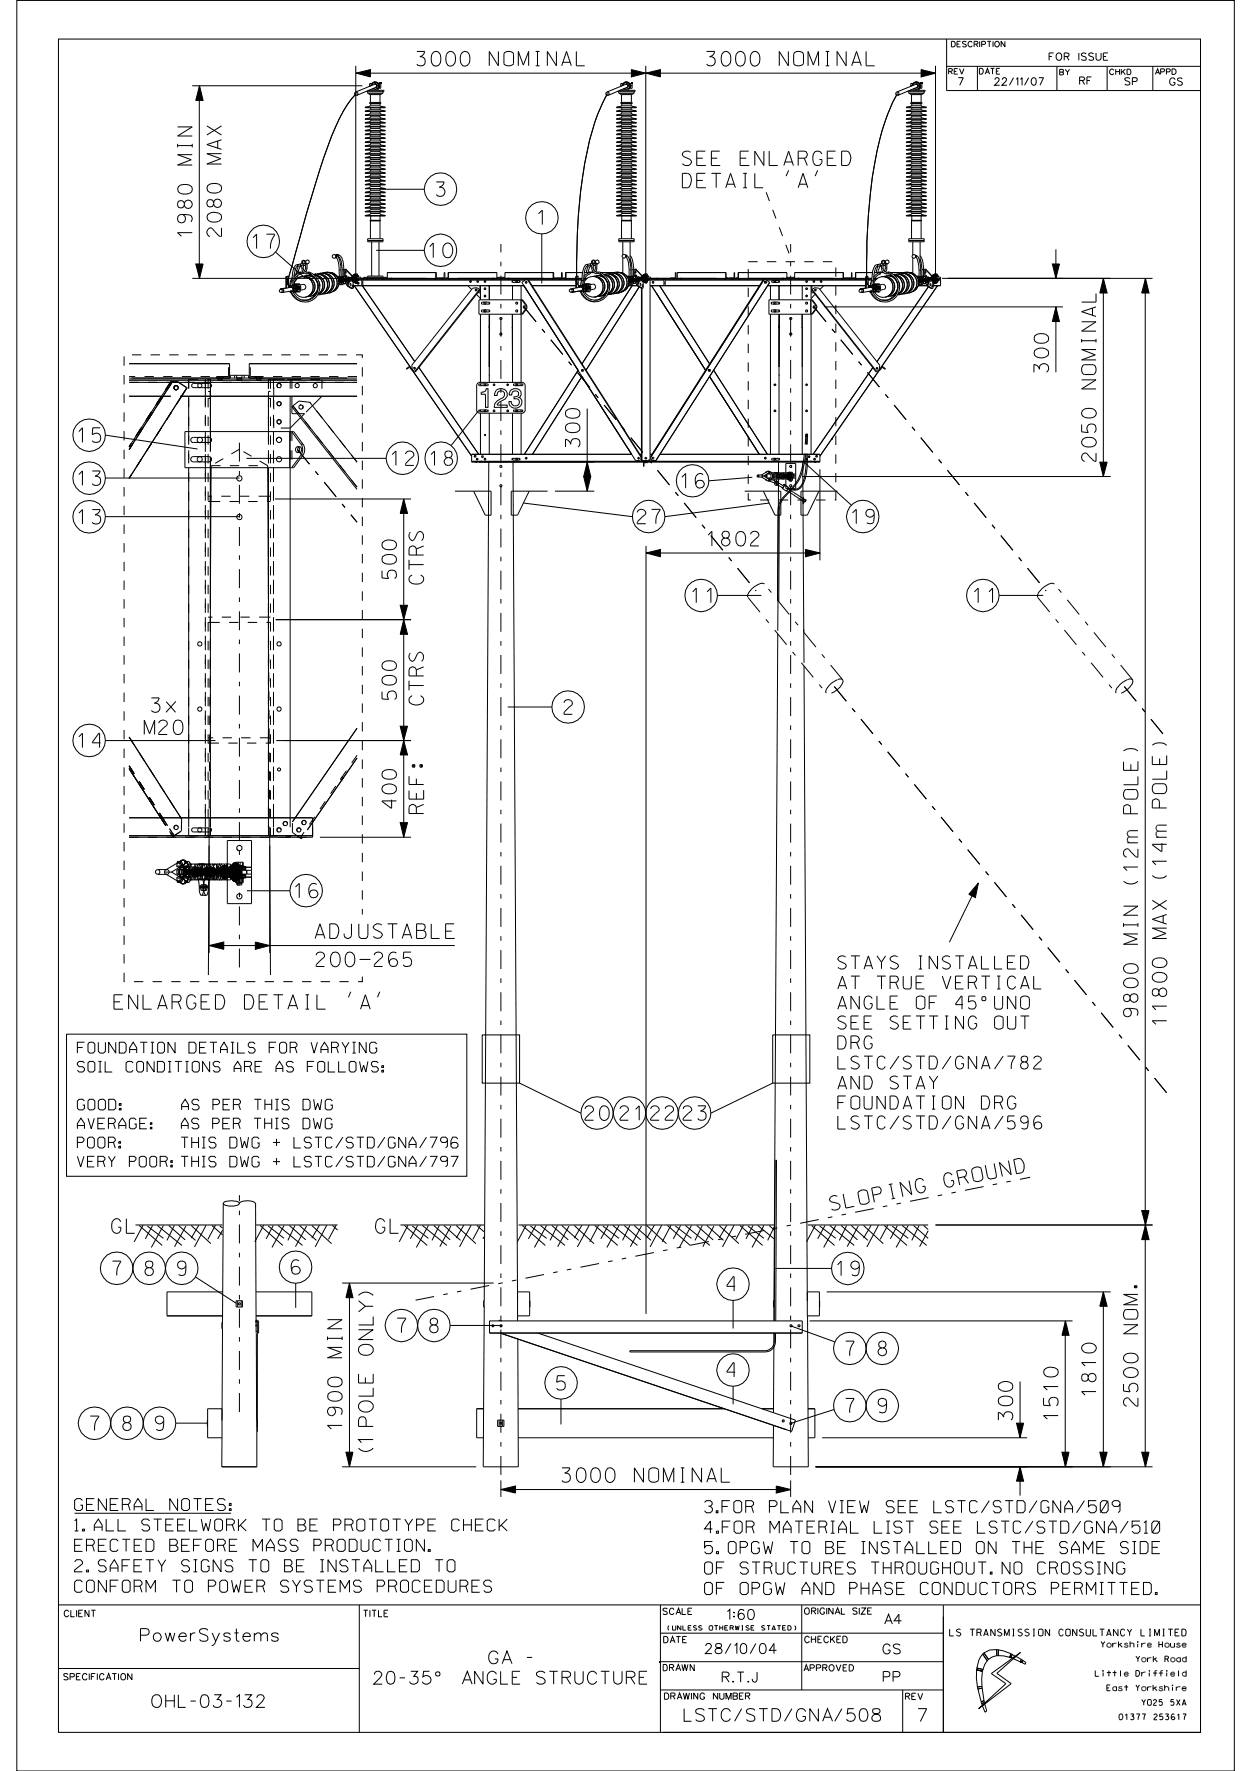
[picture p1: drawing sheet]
<svg xmlns="http://www.w3.org/2000/svg" width="210mm" height="297mm" viewBox="0 0 210 297" stroke-linecap="round" stroke-linejoin="round" font-family="sans-serif">
<defs><g id="words">
<text font-size="3.2" x="80.3" y="68.3">123</text>
<g font-size="2.4">
<text x="69.9" y="11.1">3000 NOMINAL</text>
<text x="118.6" y="11.1">3000 NOMINAL</text>
<text x="114.5" y="27.8">SEE ENLARGED</text>
<text x="73.2" y="32.9">3</text>
<text x="114.5" y="31.5">DETAIL ’A’</text>
<text x="42.3" y="41.7">17</text>
<text x="90.1" y="37.7">1</text>
<text x="71.9" y="43.2">10</text>
<text x="13" y="74.2">15</text>
<text x="13" y="81.4">13</text>
<text x="65.6" y="78.1">12</text>
<text x="72.1" y="78.1">18</text>
<text x="114.2" y="81.9">16</text>
<text x="13" y="87.9">13</text>
<text x="106.9" y="87.8">27</text>
<text x="142.8" y="87.8">19</text>
<text x="118.6" y="91.5">1802</text>
<text x="116" y="101.1">11</text>
<text x="163.3" y="101.1">11</text>
<text x="25.4" y="119.5">3x</text>
<text x="94.6" y="119.8">2</text>
<text x="13" y="125.4">14</text>
<text x="24.2" y="123.2">M20</text>
<text x="49.4" y="150.6">16</text>
<text x="52.9" y="157.4">ADJUSTABLE</text>
<text x="53" y="162.1">200-265</text>
<text x="19.1" y="169.2">ENLARGED DETAIL ’A’</text>
<text x="98.1" y="187.9">20</text>
<text x="104" y="187.9">21</text>
<text x="109.1" y="187.9">22</text>
<text x="114.6" y="187.9">23</text>
<text x="18.8" y="206.8">GL</text>
<text x="63" y="206.8">GL</text>
<text x="18.9" y="213.9">7</text>
<text x="24.3" y="213.9">8</text>
<text x="29.8" y="213.9">9</text>
<text x="48.8" y="213.7">6</text>
<text x="140.3" y="213.9">19</text>
<text x="121.9" y="216.5">4</text>
<text x="66.6" y="223.5">7</text>
<text x="72.1" y="223.5">8</text>
<text x="141.8" y="227.4">7</text>
<text x="147.3" y="227.4">8</text>
<text x="93.4" y="233.1">5</text>
<text x="121.9" y="230.9">4</text>
<text x="15.2" y="239.9">7</text>
<text x="20.6" y="239.9">8</text>
<text x="26.1" y="239.9">9</text>
<text x="141.8" y="236.9">7</text>
<text x="147.3" y="236.9">9</text>
<text x="94.3" y="248.6">3000 NOMINAL</text>
</g>
<g font-size="2.2">
<text x="140.6" y="162.5">STAYS INSTALLED</text>
<text x="140.6" y="165.9">AT TRUE VERTICAL</text>
<text x="140.6" y="169.2">ANGLE OF 45^UNO</text>
<text x="140.6" y="172.6">SEE SETTING OUT</text>
<text x="140.6" y="175.9">DRG</text>
<text x="140.6" y="179.3">LSTC/STD/GNA/782</text>
<text x="140.6" y="182.6">AND STAY</text>
<text x="140.6" y="186">FOUNDATION DRG</text>
<text x="140.6" y="189.4">LSTC/STD/GNA/596</text>
</g>
<g font-size="2.1">
<text x="23.6" y="275.3">PowerSystems</text>
<text x="82" y="279">GA -</text>
<text x="25.5" y="286.3">OHL-03-132</text>
<text x="62.7" y="282.4">20-35^ ANGLE STRUCTURE</text>
<text x="114.8" y="288.7">LSTC/STD/GNA/508</text>
<text x="154" y="288.7">7</text>
</g>
<g font-size="2">
<text x="12.5" y="253.3">GENERAL NOTES:</text>
<text x="12.5" y="256.8">1. ALL STEELWORK TO BE PROTOTYPE CHECK</text>
<text x="118.2" y="253.7">3.FOR PLAN VIEW SEE LSTC/STD/GNA/509</text>
<text x="118.2" y="257.1">4.FOR MATERIAL LIST SEE LSTC/STD/GNA/510</text>
<text x="12.5" y="260.2">ERECTED BEFORE MASS PRODUCTION.</text>
<text x="12.5" y="263.6">2. SAFETY SIGNS TO BE INSTALLED TO</text>
<text x="118.2" y="260.5">5. OPGW TO BE INSTALLED ON THE SAME SIDE</text>
<text x="118.2" y="264">OF STRUCTURES THROUGHOUT. NO CROSSING</text>
<text x="12.5" y="267">CONFORM TO POWER SYSTEMS PROCEDURES</text>
<text x="118.2" y="267.4">OF OPGW AND PHASE CONDUCTORS PERMITTED.</text>
</g>
<g font-size="1.8">
<text x="13" y="176.6">FOUNDATION DETAILS FOR VARYING</text>
<text x="13" y="179.8">SOIL CONDITIONS ARE AS FOLLOWS:</text>
<text x="13" y="186.1">GOOD:</text>
<text x="13" y="189.3">AVERAGE:</text>
<text x="30.6" y="186.1">AS PER THIS DWG</text>
<text x="31.2" y="189.3">AS PER THIS DWG</text>
<text x="13" y="192.5">POOR:</text>
<text x="13" y="195.7">VERY POOR: THIS DWG + LSTC/STD/GNA/797</text>
<text x="30.8" y="192.5">THIS DWG + LSTC/STD/GNA/796</text>
</g>
<g font-size="1.7">
<text x="122" y="271.6">1:60</text>
<text x="148.4" y="272.4">A4</text>
<text x="118.3" y="277.3">28/10/04</text>
<text x="148.1" y="277.4">GS</text>
<text x="121.2" y="282.1">R.T.J</text>
<text x="148.2" y="282">PP</text>
</g>
<g font-size="1.2">
<text x="176" y="10.1">FOR ISSUE</text>
<text x="166.8" y="14.3">22/11/07</text>
<text x="181.1" y="14.2">RF</text>
<text x="188.7" y="14.3">SP</text>
<text x="196.2" y="14.3">GS</text>
</g>
<g font-size="1.1">
<text x="10.8" y="271.1">CLIENT</text>
<text x="111.2" y="270.8">SCALE</text>
<text x="111.4" y="275.5">DATE</text>
<text x="135" y="270.7">ORIGINAL SIZE</text>
<text x="135" y="275.5">CHECKED</text>
<text x="159.3" y="274.3">LS TRANSMISSION CONSULTANCY LIMITED</text>
<text x="10.7" y="281.7">SPECIFICATION</text>
<text x="111.2" y="280.2">DRAWN</text>
<text x="134.9" y="280.2">APPROVED</text>
<text x="111.5" y="285">DRAWING NUMBER</text>
<text x="151.9" y="285">REV</text>
</g>
<g font-size="1">
<text x="159.6" y="7.9">DESCRIPTION</text>
<text x="159.1" y="12.5">REV</text>
<text x="164.3" y="12.4">DATE</text>
<text x="177.7" y="12.6">BY</text>
<text x="186.2" y="12.5">CHKD</text>
<text x="193.8" y="12.5">APPD</text>
<text x="183.7" y="281.1">Little Driffield</text>
<text x="184.7" y="276.3">Yorkshire House</text>
<text x="190.5" y="278.7">York Road</text>
<text x="185.7" y="283.6">East Yorkshire</text>
<text x="191.5" y="286">YO25 5XA</text>
<text x="187.7" y="288.4">01377 253617</text>
</g>
<text font-size=".8" x="111.9" y="273.4">(UNLESS OTHERWISE STATED)</text>
</g></defs>
<g fill="none" stroke="#000" stroke-width=".17">
<path d="M2.8 .1h204.2v296.9h-204.2zM9.8 6.6h191.6v283.9h-191.6zM32.2 14.4h28.6M33.4 14.4v32.3M59.6 15.4h.1a.29 .29 0 0 1 .3 .3 .29 .29 0 0 1-.2 .3M59.6 15.4a.3 .3 0 0 0-.1 .4 .3 .3 0 0 0 .3 .2M59.7 12.3h97.2M59.7 11v36.3M59.8 15.7a21.1 21.1 0 0 0-4.2 7.1 317.9 317.9 0 0 0-7.5 24.8M61.2 19.3h3.4M61.2 18h3.4M61.2 18.6h3.4"/>
<path d="M61.2 19.9h3.4M61.2 18.6v.1h3.4v-.1M61.2 19.9v.1h3.4v-.1M61.2 18v.1h3.4v-.1M61.7 15.6h2.5M61.7 15.3v.3M61.7 15.6l.2 .1M61.9 15.7h2.1M61.9 15.1h2.5v.2h-2.9M61.9 15.7l.2 .2M62 17.2h1.8l.1 .1h-1.9zM62 14.4h.2"/>
<path d="M62.1 15.9h1.6M62.1 15.9v1.3M62.2 19h1.5M62.2 19l-.3 .2-.7 .1M62.2 17.6h1.5M62.2 17.6l-.3 .3-.7 .1M62.2 18.3h1.5M62.2 18.3l-.3 .2-.7 .1M62.2 19.6h1.5M62.2 19.6l-.3 .2-.7 .1M62.2 17.6v-.3h1.5v.3M62.2 18.1v.2"/>
<path d="M62.2 18.7v.3M62.2 19.3v.3M62.3 14.3a.68 .68 0 0 1 .7-.6 .68 .68 0 0 1 .6 .7M62.3 14h-.3v.5M62.3 14h.1M62.3 14v.4M62.3 14.3a.57 .57 0 0 1 .8-.5 .57 .57 0 0 1 .3 .8 .57 .57 0 0 1-.8 .2M62.5 14.9l.1 .2M62.8 14.1a.26 .26 0 0 1 .3 0 .26 .26 0 0 1 .1 .3M62.8 14.1l-3.2 1.3M62.9 14.1h-.1M62.9 14.1l.2 .1 .1 .2"/>
<path d="M62.9 14.1h.1M62.9 14.1l.3 .1v.2M63.1 14.6h.1M63.1 14.6l-3.3 1.4M63.2 14.4l-.1 .2M63.2 14.4h.1M63.5 14.8l-.2 .3M63.5 14h.1M63.5 14.8h.2M63.5 14.4h.2M63.6 14h.3v.8h-.2M63.6 14.4l-.1 .4"/>
<path d="M63.6 14v.4M63.7 14.4h.2M63.7 14.4v.4M63.7 19l.2 .2 .7 .1M63.7 17.6l.2 .3 .7 .1M63.7 18.3l.2 .2 .7 .1M63.7 19.6l.2 .2 .7 .1M63.7 15.9v1.3M63.7 18.1v.2M63.7 18.7v.3M63.7 19.3v.3M64 15.7l-.3 .2"/>
<path d="M64.2 15.3v.3M64.2 15.6l-.2 .1M101.8 15.4l.2 .1 .2 .2-.2 .3M101.8 15.4a.29 .29 0 0 0-.2 .4 .29 .29 0 0 0 .4 .2M101.9 15.7a41 41 0 0 0-4.2 13.9 106.5 106.5 0 0 0-.9 17.9M103.4 19.9v.1h3.3v-.1M103.4 19.9h3.3M103.4 19.3h3.3M103.4 18.6v.1h3.3v-.1M103.4 18.6h3.3M103.4 18v.1h3.3v-.1M103.4 18h3.3"/>
<path d="M103.8 15.6h2.6M103.8 15.3v.3M103.8 15.6l.2 .1M104 15.7h2.2M104 15.1h2.5v.2h-2.8M104 15.7l.3 .2M104.1 14.4h.2M104.3 15.9h1.6M104.3 17.2l-.2 .1h2l-.2-.1M104.3 17.2h1.6M104.3 15.9v1.3M104.3 18.3h1.6"/>
<path d="M104.3 18.3l-.9 .3M104.3 19.6h1.6M104.3 19.6l-.3 .2-.6 .1M104.3 19h1.6M104.3 19l-.3 .2-.6 .1M104.3 17.6h1.6M104.3 17.6l-.3 .3-.6 .1M104.3 17.6v-.3h1.6v.3M104.3 18.1v.2M104.3 18.7v.3M104.3 19.3v.3M104.4 14h-.3v.5"/>
<path d="M104.4 14h.1M104.4 14v.4M104.4 14.3a.68 .68 0 0 1 .7-.6 .68 .68 0 0 1 .7 .7M104.5 14.3l.1-.3 .4-.2 .6 .2v.7l-.6 .3-.3-.2M104.6 14.9l.1 .2M105 14.1a.26 .26 0 0 1 .2 0 .26 .26 0 0 1 .2 .3M105 14.1l-3.2 1.3M105 14.1h.1M105 14.1h.2M105.1 14.1h.1M105.1 14.1h-.1M105.2 14.1l.2 .3"/>
<path d="M105.2 14.6h.1M105.2 14.6l-3.2 1.4M105.3 14.6h-.1M105.4 14.4l-.1 .2M105.4 14.4h.1M105.6 14h.2M105.6 14.8l-.2 .2v.1M105.6 14.4h.2M105.8 14h.2v.8h-.2M105.8 14.4l-.2 .4h.2M105.8 14.4h.2M105.8 14v.8"/>
<path d="M105.9 18.3l.8 .3M105.9 19.6l.2 .2 .6 .1M105.9 19l.2 .2 .6 .1M105.9 17.6l.2 .3 .6 .1M105.9 18.1v.2M105.9 18.7v.3M105.9 19.3v.3M105.9 15.9v1.3M106.2 15.7l-.3 .2M106.4 15.3v.3M106.4 15.6l-.2 .1M108.3 11v36.3"/>
<path d="M150.4 15.4h.1a.29 .29 0 0 1 .3 .3 .29 .29 0 0 1-.2 .3M150.4 15.4a.3 .3 0 0 0-.1 .4 .3 .3 0 0 0 .3 .2M150.5 15.7a39.7 39.7 0 0 0-4.2 13.9 113.6 113.6 0 0 0-.9 17.9M152 18v.1h3.4v-.1M152 18h3.4M152 19.9v.1h3.4v-.1M152 19.9h3.4M152 18.6v.1h3.4v-.1M152 18.6h3.4M152 19.3h3.4M152.4 15.6h2.6M152.4 15.3v.3"/>
<path d="M152.4 15.6l.2 .1M152.6 15.7h2.2M152.6 15.1h2.6v.2h-2.9M152.6 15.7l.3 .2M152.8 17.2h1.7l.2 .1h-2zM152.8 14.4h.1M152.9 15.9h1.6M152.9 15.9v1.3M152.9 17.6h1.6M152.9 17.6l-.2 .3-.7 .1M152.9 19h1.6M152.9 19l-.2 .2-.7 .1"/>
<path d="M152.9 19.6h1.6M152.9 19.6l-.2 .2-.7 .1M152.9 18.3h1.6M152.9 18.3l-.2 .2-.7 .1M152.9 17.6v-.3h1.6v.3M152.9 18.1v.2M152.9 18.7v.3M152.9 19.3v.3M153 14h-.2v.5M153 14h.1M153 14v.4M153.2 14.9l.1 .2"/>
<path d="M153.3 14a.6 .6 0 0 1 .8-.1 .6 .6 0 0 1 .1 .8 .6 .6 0 0 1-.8 .1 .59 .59 0 0 0 .8-.1 .59 .59 0 0 0-.1-.8 .59 .59 0 0 0-.8 .1zM153.3 14l-.2 .3M153.6 14.1a.26 .26 0 0 1 .3 0 .26 .26 0 0 1 .1 .3M153.6 14.1l-3.2 1.3M153.7 14.1h-.1M153.7 14.1h.1M153.7 14.1l.3 .1v.2M153.8 14.1l.2 .3M153.8 14.6h.1M153.8 14.6l-3.2 1.4M153.9 14.6h-.1M154 14.4l-.1 .2"/>
<path d="M154 14.4h.1M154.2 14.8l-.1 .3M154.2 14h.2M154.2 14.8h.2M154.3 14.4h.1M154.4 14v.4a.68 .68 0 0 0-.7-.7 .68 .68 0 0 0-.7 .6M154.4 14h.2v.8h-.2M154.4 14.5l-.2 .3M154.4 14.4h.2M154.4 14.4v.4M154.5 17.6l.2 .3 .7 .1M154.5 19l.2 .2 .7 .1"/>
<path d="M154.5 19.6l.2 .2 .7 .1M154.5 18.3l.2 .2 .7 .1M154.5 15.9v1.3M154.5 18.1v.2M154.5 18.7v.3M154.5 19.3v.3M154.8 15.7l-.3 .2M155 15.3v.3M155 15.6l-.2 .1M156.9 11v36.3M158.8 11.1h42.6M158.8 6.6v8.6h42.6"/>
<path d="M160.7 13h.9l-.6 1.3M163.9 11.1v4.1M177.3 11.1v4.1M181.1 13.5h.7l.1-.3-.3-.3h-.5v1.3M183.1 12.9h-.8v1.3M185.7 11.1v4.1M193.4 11.1v4.1M29.8 24.1v.6M29.8 24.4h2.4M29.8 21.3h2.4l-2.4 1.5h2.4M29.9 31.3a1.8 1.8 0 0 1 2.3 0v.5a1.12 1.12 0 0 1-1.4 .7h-.5a.84 .84 0 0 1-.4-1.2zM30 33.7a.61 .61 0 0 1 .8 .2 .61 .61 0 0 1-.1 .8 .61 .61 0 0 1-.8 0l-.1-.5z"/>
<path d="M30.7 36a.78 .78 0 0 1 .1 1.3 .7 .7 0 0 1-1-.4 .7 .7 0 0 1 .6-.9l1.4 .1a.68 .68 0 0 1 .2 1.1M30.9 34.2a.66 .66 0 0 1 1-.5 .66 .66 0 0 1 0 1.1 .66 .66 0 0 1-1-.4M32.2 39h-2.4l.6 .6M32.2 25.9h-2.4l2.3 .9-2.3 .9h2.4M32.2 24.1v.6M34.7 21.1l2.5 1.5M34.8 36a1.67 1.67 0 0 1 2.3 0l.1 .5a1.12 1.12 0 0 1-1.5 .7h-.5l-.4-.4-.1-.3zM34.8 31.1a1.8 1.8 0 0 1 2.3 0l.1 .6a1.12 1.12 0 0 1-1.5 .7l-.5-.1a.84 .84 0 0 1-.4-1.2zM34.9 33.6a.62 .62 0 0 1 .9 .4v.1a.58 .58 0 0 1-.6 .6 .66 .66 0 0 1-.5-.5 .66 .66 0 0 1 .2-.6zM35.8 34a.66 .66 0 0 1 1.1-.5 .66 .66 0 0 1 0 1.1 .66 .66 0 0 1-1.1-.4M36.5 23.7v1.2M37.2 38.2v1.5l-.5-.1-1.1-1.3a.66 .66 0 0 0-.8 .2 .66 .66 0 0 0 0 .9l.4 .3"/>
<path d="M37.2 25.8h-2.5l2.3 .8-2.3 .9h2.5M37.2 23.4l-2.5 .8 2.5 .9M37.2 21.1l-2.5 1.5M61.2 33.5h3.4M61.2 22.5h3.4M61.2 30.9h3.4M61.2 32.2h3.4M61.2 36.1h3.4M61.2 31.6h3.4M61.2 32.9h3.4M61.2 25.8h3.4M61.2 29.7h3.4"/>
<path d="M61.2 30.3h3.4M61.2 35.5h3.4M61.2 27.7h3.4M61.2 21.2h3.4M61.2 20.6h3.4M61.2 34.8h3.4M61.2 26.4h3.4M61.2 23.8h3.4M61.2 24.5h3.4M61.2 29h3.4M61.2 21.9h3.4M61.2 27h3.4"/>
<path d="M61.2 34.2h3.4M61.2 25.1h3.4M61.2 23.1h3.4M61.2 28.4h3.4M61.2 27.7v.1h3.4v-.1M61.2 25.8v.1h3.4v-.1M61.2 25.1v.1h3.4v-.1M61.2 34.8v.1h3.4v-.1M61.2 29v.1h3.4v-.1M61.2 22.5v.1h3.4v-.1M61.2 21.9v.1h3.4v-.1M61.2 23.1v.1h3.4v-.1"/>
<path d="M61.2 33.5v.1h3.4v-.1M61.2 21.2v.1h3.4v-.1M61.2 32.9v.1h3.4v-.1M61.2 27v.1h3.4v-.1M61.2 32.2v.1h3.4v-.1M61.2 26.4v.1h3.4v-.1M61.2 36.1v.1h3.4v-.1M61.2 30.9v.1h3.4v-.1M61.2 34.2v.1h3.4v-.1M61.2 23.8v.1h3.4v-.1M61.2 30.3v.1h3.4v-.1M62 37h1.8"/>
<path d="M62 37h.1M62.1 37h1.7M62.1 37h.1M62.1 37h1.6M62.1 37v3M62.2 33.2h1.5M62.2 33.2l-.3 .2-.7 .1M62.2 22.2h1.5M62.2 22.2l-.3 .2-.7 .1M62.2 30.6h1.5M62.2 30.6l-.3 .2-.7 .1M62.2 31.9h1.5"/>
<path d="M62.2 31.9l-.3 .2-.7 .1M62.2 35.8h1.5M62.2 35.8l-.3 .2-.7 .1M62.2 31.3h1.5M62.2 31.3l-.3 .2-.7 .1M62.2 32.5h1.5M62.2 32.5l-.3 .3-.7 .1M62.2 25.4h1.5M62.2 25.4l-.3 .2-.7 .2M62.2 29.3h1.5M62.2 29.3l-.3 .2-.7 .2M62.2 30h1.5"/>
<path d="M62.2 30l-.3 .2-.7 .1M62.2 35.2h1.5M62.2 35.2l-.3 .1-.7 .2M62.2 27.4h1.5M62.2 27.4l-.3 .2-.7 .1M62.2 20.9h1.5M62.2 20.9l-.3 .2-.7 .1M62.2 20.3h1.5M62.2 20.3l-.3 .1-.7 .2M62.2 34.5h1.5M62.2 34.5l-.3 .2-.7 .1M62.2 26.1h1.5"/>
<path d="M62.2 26.1l-.3 .2-.7 .1M62.2 23.5h1.5M62.2 23.5l-.3 .2-.7 .1M62.2 24.1h1.5M62.2 24.1l-.3 .2-.7 .2M62.2 28.7h1.5M62.2 28.7l-.3 .2-.7 .1M62.2 21.5h1.5M62.2 21.5l-.3 .2-.7 .2M62.2 26.7h1.5M62.2 26.7l-.3 .2-.7 .1M62.2 33.9h1.5"/>
<path d="M62.2 33.9l-.3 .2-.7 .1M62.2 24.8h1.5M62.2 24.8l-.3 .2-.7 .1M62.2 22.8h1.5M62.2 22.8l-.3 .3h-.7M62.2 28h1.5M62.2 28l-.3 .2-.7 .2M62.2 20v.3M62.2 20.6v.3M62.2 21.3v.2M62.2 22v.2M62.2 22.6v.2"/>
<path d="M62.2 23.2v.3M62.2 23.9v.2M62.2 24.5v.3M62.2 25.2v.2M62.2 25.9v.2M62.2 26.5v.2M62.2 27.1v.3M62.2 27.8v.2M62.2 28.4v.3M62.2 29.1v.2M62.2 29.7v.3M62.2 30.4v.2"/>
<path d="M62.2 31v.3M62.2 31.7v.2M62.2 32.3v.2M62.2 33v.2M62.2 33.6v.3M62.2 34.3v.2M62.2 34.9v.3M62.2 35.5v.3M62.2 36.2v.7M63.7 36.9l-1.7 .1M63.7 33.2l.2 .2 .7 .1M63.7 22.2l.2 .2 .7 .1"/>
<path d="M63.7 30.6l.2 .2 .7 .1M63.7 31.9l.2 .2 .7 .1M63.7 35.8l.2 .2 .7 .1M63.7 31.3l.2 .2 .7 .1M63.7 32.5l.2 .3 .7 .1M63.7 25.4l.2 .2 .7 .2M63.7 29.3l.2 .2 .7 .2M63.7 30l.2 .2 .7 .1M63.7 35.2l.2 .1 .7 .2M63.7 27.4l.2 .2 .7 .1M63.7 20.9l.2 .2 .7 .1M63.7 20.3l.2 .1 .7 .2"/>
<path d="M63.7 34.5l.2 .2 .7 .1M63.7 26.1l.2 .2 .7 .1M63.7 23.5l.2 .2 .7 .1M63.7 24.1l.2 .2 .7 .2M63.7 28.7l.2 .2 .7 .1M63.7 21.5l.2 .2 .7 .2M63.7 26.7l.2 .2 .7 .1M63.7 33.9l.2 .2 .7 .1M63.7 24.8l.2 .2 .7 .1M63.7 22.8l.2 .3h.7M63.7 28l.2 .2 .7 .2M63.7 36.9l.1 .1"/>
<path d="M63.7 20v.3M63.7 20.6v.3M63.7 21.3v.2M63.7 22v.2M63.7 22.6v.2M63.7 23.2v.3M63.7 23.9v.2M63.7 24.5v.3M63.7 25.2v.2M63.7 25.9v.2M63.7 26.5v.2M63.7 27.1v.3"/>
<path d="M63.7 27.8v.2M63.7 28.4v.3M63.7 29.1v.2M63.7 29.7v.3M63.7 30.4v.2M63.7 31v.3M63.7 31.7v.2M63.7 32.3v.2M63.7 33v.2M63.7 33.6v.3M63.7 34.3v.2M63.7 34.9v.3"/>
<path d="M63.7 35.5v.3M63.7 36.2v.7M63.7 37v3M63.8 31.7h7.3M63.8 37h.1M63.8 37h-.1M90.9 39.2v8.3M103.4 30.9v.1h3.3v-.1M103.4 30.9h3.3M103.4 34.8v.1h3.3v-.1M103.4 34.8h3.3M103.4 20.6h3.3"/>
<path d="M103.4 28.4h3.3M103.4 25.1v.1h3.3v-.1M103.4 25.1h3.3M103.4 25.8v.1h3.3v-.1M103.4 25.8h3.3M103.4 29v.1h3.3v-.1M103.4 29h3.3M103.4 31.6h3.3M103.4 30.3v.1h3.3v-.1M103.4 30.3h3.3M103.4 27v.1h3.3v-.1M103.4 27h3.3"/>
<path d="M103.4 23.1v.1h3.3v-.1M103.4 23.1h3.3M103.4 34.2v.1h3.3v-.1M103.4 34.2h3.3M103.4 21.2v.1h3.3v-.1M103.4 21.2h3.3M103.4 23.8v.1h3.3v-.1M103.4 23.8h3.3M103.4 22.5v.1h3.3v-.1M103.4 22.5h3.3M103.4 32.9v.1h3.3v-.1M103.4 32.9h3.3"/>
<path d="M103.4 33.5v.1h3.3v-.1M103.4 33.5h3.3M103.4 29.7h3.3M103.4 24.5h3.3M103.4 32.2v.1h3.3v-.1M103.4 32.2h3.3M103.4 27.7v.1h3.3v-.1M103.4 27.7h3.3M103.4 21.9v.1h3.3v-.1M103.4 21.9h3.3M103.4 36.1v.1h3.3v-.1M103.4 36.1h3.3"/>
<path d="M103.4 26.4v.1h3.3v-.1M103.4 26.4h3.3M103.4 35.5h3.3M104.2 37h1.8M104.2 37h1.7M104.2 37h.1M104.3 37h1.6M104.3 37v3M104.3 23.5h1.6M104.3 23.5l-.3 .2-.6 .1M104.3 20.9h1.6M104.3 20.9l-.3 .2-.6 .1"/>
<path d="M104.3 28.7h1.6M104.3 28.7l-.9 .3M104.3 22.2h1.6M104.3 22.2l-.3 .2-.6 .1M104.3 28h1.6M104.3 28l-.3 .2-.6 .2M104.3 26.1h1.6M104.3 26.1l-.3 .2-.6 .1M104.3 24.8h1.6M104.3 24.8l-.9 .3M104.3 35.8h1.6M104.3 35.8l-.3 .2-.6 .1"/>
<path d="M104.3 26.7h1.6M104.3 26.7l-.9 .3M104.3 24.1h1.6M104.3 24.1l-.3 .2-.6 .2M104.3 27.4h1.6M104.3 27.4l-.3 .2-.6 .1M104.3 31.3h1.6M104.3 31.3l-.3 .2-.6 .1M104.3 25.4h1.6M104.3 25.4l-.3 .2-.6 .2M104.3 22.8h1.6M104.3 22.8l-.3 .3h-.6"/>
<path d="M104.3 32.5h1.6M104.3 32.5l-.3 .3-.6 .1M104.3 29.3h1.6M104.3 29.3l-.3 .2-.6 .2M104.3 20.3h1.6M104.3 20.3l-.9 .3M104.3 30.6h1.6M104.3 30.6l-.9 .3M104.3 30h1.6M104.3 30l-.3 .2-.6 .1M104.3 34.5h1.6M104.3 34.5l-.3 .2-.6 .1"/>
<path d="M104.3 21.5h1.6M104.3 21.5l-.3 .2-.6 .2M104.3 31.9h1.6M104.3 31.9l-.3 .2-.6 .1M104.3 33.2h1.6M104.3 33.2l-.3 .2-.6 .1M104.3 35.2h1.6M104.3 35.2l-.9 .3M104.3 33.9h1.6M104.3 33.9l-.3 .2-.6 .1M104.3 20v.3M104.3 20.6v.3"/>
<path d="M104.3 21.3v.2M104.3 22v.2M104.3 22.6v.2M104.3 23.2v.3M104.3 23.9v.2M104.3 24.5v.3M104.3 25.2v.2M104.3 25.9v.2M104.3 26.5v.2M104.3 27.1v.3M104.3 27.8v.2M104.3 28.4v.3"/>
<path d="M104.3 29.1v.2M104.3 29.7v.3M104.3 30.4v.2M104.3 31v.3M104.3 31.7v.2M104.3 32.3v.2M104.3 33v.2M104.3 33.6v.3M104.3 34.3v.2M104.3 34.9v.3M104.3 35.5v.3M104.3 36.2v.7"/>
<path d="M105.9 23.5l.2 .2 .6 .1M105.9 20.9l.2 .2 .6 .1M105.9 28.7l.8 .3M105.9 22.2l.2 .2 .6 .1M105.9 28l.2 .2 .6 .2M105.9 26.1l.2 .2 .6 .1M105.9 24.8l.8 .3M105.9 35.8l.2 .2 .6 .1M105.9 26.7l.8 .3M105.9 24.1l.2 .2 .6 .2M105.9 27.4l.2 .2 .6 .1M105.9 31.3l.2 .2 .6 .1"/>
<path d="M105.9 25.4l.2 .2 .6 .2M105.9 22.8l.2 .3h.6M105.9 32.5l.2 .3 .6 .1M105.9 29.3l.2 .2 .6 .2M105.9 20.3l.8 .3M105.9 30.6l.8 .3M105.9 30l.2 .2 .6 .1M105.9 34.5l.2 .2 .6 .1M105.9 21.5l.2 .2 .6 .2M105.9 31.9l.2 .2 .6 .1M105.9 33.2l.2 .2 .6 .1M105.9 35.2l.8 .3"/>
<path d="M105.9 33.9l.2 .2 .6 .1M105.9 20v.3M105.9 20.6v.3M105.9 21.3v.2M105.9 22v.2M105.9 22.6v.2M105.9 23.2v.3M105.9 23.9v.2M105.9 24.5v.3M105.9 25.2v.2M105.9 25.9v.2M105.9 26.5v.2"/>
<path d="M105.9 27.1v.3M105.9 27.8v.2M105.9 28.4v.3M105.9 29.1v.2M105.9 29.7v.3M105.9 30.4v.2M105.9 31v.3M105.9 31.7v.2M105.9 32.3v.2M105.9 33v.2M105.9 33.6v.3M105.9 34.3v.2"/>
<path d="M105.9 34.9v.3M105.9 35.5v.3M105.9 36.2v.7M105.9 37v3M105.9 37h.1M132.3 28.6l-.4 .9M137.1 28.6l-.4 .9M152 21.2v.1h3.4v-.1M152 21.2h3.4M152 20.6h3.4M152 35.5h3.4M152 23.8v.1h3.4v-.1"/>
<path d="M152 23.8h3.4M152 30.3v.1h3.4v-.1M152 30.3h3.4M152 24.5h3.4M152 36.1v.1h3.4v-.1M152 36.1h3.4M152 31.6h3.4M152 27.7v.1h3.4v-.1M152 27.7h3.4M152 21.9v.1h3.4v-.1M152 21.9h3.4M152 25.1v.1h3.4v-.1"/>
<path d="M152 25.1h3.4M152 29v.1h3.4v-.1M152 29h3.4M152 26.4v.1h3.4v-.1M152 26.4h3.4M152 32.9v.1h3.4v-.1M152 32.9h3.4M152 28.4h3.4M152 22.5v.1h3.4v-.1M152 22.5h3.4M152 23.1v.1h3.4v-.1M152 23.1h3.4"/>
<path d="M152 32.2v.1h3.4v-.1M152 32.2h3.4M152 30.9v.1h3.4v-.1M152 30.9h3.4M152 33.5v.1h3.4v-.1M152 33.5h3.4M152 34.8v.1h3.4v-.1M152 34.8h3.4M152 34.2v.1h3.4v-.1M152 34.2h3.4M152 27v.1h3.4v-.1M152 27h3.4"/>
<path d="M152 25.8v.1h3.4v-.1M152 25.8h3.4M152 29.7h3.4M152.8 37h1.8M152.8 37h.1M152.8 37h1.7M152.9 37h1.6M152.9 37v3M152.9 35.8h1.6M152.9 35.8l-.2 .2-.7 .1M152.9 31.3h1.6M152.9 31.3l-.2 .2-.7 .1"/>
<path d="M152.9 35.2h1.6M152.9 35.2l-.2 .1-.7 .2M152.9 20.3h1.6M152.9 20.3l-.2 .1-.7 .2M152.9 25.4h1.6M152.9 25.4l-.2 .2-.7 .2M152.9 22.2h1.6M152.9 22.2l-.2 .2-.7 .1M152.9 24.1h1.6M152.9 24.1l-.2 .2-.7 .2M152.9 30.6h1.6M152.9 30.6l-.2 .2-.7 .1"/>
<path d="M152.9 21.5h1.6M152.9 21.5l-.2 .2-.7 .2M152.9 29.3h1.6M152.9 29.3l-.2 .2-.7 .2M152.9 23.5h1.6M152.9 23.5l-.2 .2-.7 .1M152.9 22.8h1.6M152.9 22.8l-.2 .3h-.7M152.9 33.2h1.6M152.9 33.2l-.2 .2-.7 .1M152.9 32.5h1.6M152.9 32.5l-.2 .3-.7 .1"/>
<path d="M152.9 28h1.6M152.9 28l-.2 .2-.7 .2M152.9 30h1.6M152.9 30l-.2 .2-.7 .1M152.9 26.1h1.6M152.9 26.1l-.2 .2-.7 .1M152.9 34.5h1.6M152.9 34.5l-.2 .2-.7 .1M152.9 24.8h1.6M152.9 24.8l-.2 .2-.7 .1M152.9 33.9h1.6M152.9 33.9l-.2 .2-.7 .1"/>
<path d="M152.9 27.4h1.6M152.9 27.4l-.2 .2-.7 .1M152.9 28.7h1.6M152.9 28.7l-.2 .2-.7 .1M152.9 20.9h1.6M152.9 20.9l-.2 .2-.7 .1M152.9 31.9h1.6M152.9 31.9l-.2 .2-.7 .1M152.9 26.7h1.6M152.9 26.7l-.2 .2-.7 .1M152.9 20v.3M152.9 20.6v.3"/>
<path d="M152.9 21.3v.2M152.9 22v.2M152.9 22.6v.2M152.9 23.2v.3M152.9 23.9v.2M152.9 24.5v.3M152.9 25.2v.2M152.9 25.9v.2M152.9 26.5v.2M152.9 27.1v.3M152.9 27.8v.2M152.9 28.4v.3"/>
<path d="M152.9 29.1v.2M152.9 29.7v.3M152.9 30.4v.2M152.9 31v.3M152.9 31.7v.2M152.9 32.3v.2M152.9 33v.2M152.9 33.6v.3M152.9 34.3v.2M152.9 34.9v.3M152.9 35.5v.3M152.9 36.2v.7"/>
<path d="M154.5 36.9l-1.7 .1M154.5 35.8l.2 .2 .7 .1M154.5 31.3l.2 .2 .7 .1M154.5 35.2l.2 .1 .7 .2M154.5 20.3l.2 .1 .7 .2M154.5 25.4l.2 .2 .7 .2M154.5 22.2l.2 .2 .7 .1M154.5 24.1l.2 .2 .7 .2M154.5 30.6l.2 .2 .7 .1M154.5 21.5l.2 .2 .7 .2M154.5 29.3l.2 .2 .7 .2M154.5 23.5l.2 .2 .7 .1"/>
<path d="M154.5 22.8l.2 .3h.7M154.5 33.2l.2 .2 .7 .1M154.5 32.5l.2 .3 .7 .1M154.5 28l.2 .2 .7 .2M154.5 30l.2 .2 .7 .1M154.5 26.1l.2 .2 .7 .1M154.5 34.5l.2 .2 .7 .1M154.5 24.8l.2 .2 .7 .1M154.5 33.9l.2 .2 .7 .1M154.5 27.4l.2 .2 .7 .1M154.5 28.7l.2 .2 .7 .1M154.5 20.9l.2 .2 .7 .1"/>
<path d="M154.5 31.9l.2 .2 .7 .1M154.5 26.7l.2 .2 .7 .1M154.5 36.9l.1 .1M154.5 20v.3M154.5 20.6v.3M154.5 21.3v.2M154.5 22v.2M154.5 22.6v.2M154.5 23.2v.3M154.5 23.9v.2M154.5 24.5v.3M154.5 25.2v.2"/>
<path d="M154.5 25.9v.2M154.5 26.5v.2M154.5 27.1v.3M154.5 27.8v.2M154.5 28.4v.3M154.5 29.1v.2M154.5 29.7v.3M154.5 30.4v.2M154.5 31v.3M154.5 31.7v.2M154.5 32.3v.2M154.5 33v.2"/>
<path d="M154.5 33.6v.3M154.5 34.3v.2M154.5 34.9v.3M154.5 35.5v.3M154.5 36.2v.7M154.5 37v3M154.5 37h.1M32.2 46.7h26.8M46.2 42.3l4.9 4.3M47 48.5a.26 .26 0 0 1 .3 .3 .26 .26 0 0 1-.2 .3M47 48.5a.26 .26 0 0 0-.2 .3 .26 .26 0 0 0 .3 .3M47.1 49.1h.3"/>
<path d="M47.2 48.5a.3 .3 0 0 1 .4 .2 .3 .3 0 0 1-.2 .4M47.2 48.4l-.1 .1M47.2 48.5h-.2M47.2 48.4l-.2 .1M47.9 46.6h.1M47.9 46.6v1.7h.2M47.9 48.3l-.7 .1M48 46.4l-.1 .2M48 46.4h.1M48 48.3l-.8 .2M48 46.6l.1 1.7M48.1 46.4l-.1 .2"/>
<path d="M48.1 46.4h.2l.1 .1M48.2 47.5v.3zM48.2 46.6v.3zM48.2 46.3h.2v.2M48.2 46.3v.1M48.2 46.3l-.2 .1M48.4 48.2h.4a.33 .33 0 0 1 .3 .2 .33 .33 0 0 1-.2 .4l-1.5 .3M48.4 46.4h-.4M48.4 46.5h.1M48.4 46.5v1.7M48.4 48.2l-.3 .1M48.4 48.2h.1"/>
<path d="M48.5 48.1h.8M48.5 48.1l-.1 .1h.8M48.5 48.1h.2M48.5 48.1h.1M48.6 48.8l.2 .2M48.6 48.1v.1M48.7 48.8h.5M48.7 48.8l.1 .2M48.7 48.1v.1M48.8 49a2.61 2.61 0 0 0 1.8 1.5M48.8 48.8l.1 .1M48.8 47.9l-.1 .2"/>
<path d="M48.8 47.9l.1 .1M48.8 47.9h-.1l-.1 .2M48.9 48l-.1 .1M48.9 48.9l-.1 .1M48.9 48h.4M48.9 48.9h.4M49 47.1h.3M49 46.9l-.2 1M49 46.6l-.3 .6-.1 .9M49 47.1v.6M49 47.8v.2M49 47.8h.1"/>
<path d="M49 47.7h.2M49 47.7v.1M49.1 47.8v.1M49.2 47.7l-.1 .1M49.2 47.7h.1M49.2 48.2v.6M49.2 48.8l.1-.1 .1 .1M49.3 48.8l.1 .2M49.3 48.8h.1M49.3 48.1l-.1 .1M49.3 48.1v.7M49.3 48.1h.1"/>
<path d="M49.3 47.7v.2l.3-.1M49.3 47.1v.6M49.3 47.8h.8M49.4 48.1l-.1 .1v-.1M49.4 49a1.77 1.77 0 0 0 1.8 .9M49.4 48.4v.1M49.4 47.9l-.4 .1M49.5 48.8h.1M49.5 47.9a.83 .83 0 0 1 0 1.1l-.1-.2M49.5 47.9l-.1 .2M49.5 47.9h-.2v.2M49.5 48.2v.5l-.1-.2z"/>
<path d="M49.5 48.2h.1M49.6 48.8h.3M49.6 48.9h.5M49.6 46.4v.6M49.7 48.3h-.1h.2M49.7 48.3l.2 .2M49.7 48.3h.4M49.7 47.9h.1v.9M49.7 47.9v.9M49.7 47.9h-.2M49.7 48.2l-.1 .1h.2M49.7 48.2l.2 .3"/>
<path d="M49.7 48.2h.5M49.7 48.8l.1-1v1M49.8 47.9v.9M49.8 48.3l.1 .2M49.8 48.3v.3l.1-.1M49.8 44.4l.2 .1-.1 .2M49.8 44.4a2.08 2.08 0 0 0-.8 2v.7M49.8 48.3l.2-.1 .1 .2M49.9 48.1l-.1-.1v.3M49.9 48.1l-.2 .2M49.9 48.2h-.2l.2 .3M49.9 48.1l.1 .2"/>
<path d="M49.9 48.2l.1 .1M49.9 44.7a3.4 3.4 0 0 0-.6 2.4M49.9 48.1v.1M49.9 48.5h.1M49.9 48.1v-.1l-.1 .3M49.9 48.1l.2 .1M49.9 48.1l-.2 .1M49.9 48.1l-.1 .1 .1 .2M49.9 48.1h.1M49.9 48.4v.1M49.9 46.2v.5M49.9 48.8h.1"/>
<path d="M50 45.7l-.7 .5M50 45.7h.1M50 48.1l.2 .1M50 48.1l-.1 .2 .2 .1M50 48.1l-.1 .1 .1 .2M50 48.3h.1h-.3M50 48.1l.1 .2M50 48.3l-.1 .2M50 45.7l.1 .1M50 48.1h-.1M50 48.1v.3M50 48.3h-.2"/>
<path d="M50 48.1l-.1 .1M50 48.4l-.1 .1M50.1 48.2l-.3 .1M50.1 48.2l-.2 .3M50.1 48.2l-.2 .2M50.1 44.7l-.4 1.2M50.1 48.4h-.2M50.1 47.8v1.1M50.1 48.3l-.1 .1M50.1 48.9v.1M50.2 48.2l-.1 .2M50.2 47.7l-.1 .1"/>
<path d="M50.2 48.5h.1M50.2 48.5h.2M50.3 48.1v-.1l-.1 .6 .1-.1M50.3 47.7l.1 .4h-.2M50.3 44.3l.1 .1v.2h-.1l.6-.3M50.3 44.3l-.5 .1M50.3 48.1v.4M50.3 47.7h-1M50.3 45.7l.1 .2M50.3 45.7l-1 .7M50.3 44.6l-.4 .1M50.4 48v.1v.4"/>
<path d="M50.4 47.8l.4-.1a.43 .43 0 0 1 .5 .3 .43 .43 0 0 1-.3 .5l-.6 .2M50.4 48.5l-.1 .5-1-.1M50.4 45.6v.2M50.4 45.6l-.4 .1M50.4 44.6h.2M50.4 48.5h-.1M50.4 45.6h.2M50.4 45.9l-.5 .3-.6 .7M50.4 45.9h.3M50.5 44.6l-.4 .5-.1 .6M50.6 46.4a1.74 1.74 0 0 1 1.9 1.5 1.74 1.74 0 0 1-1.3 2M50.6 46.4a1.6 1.6 0 0 0-1.3 1.1"/>
<path d="M50.6 46.4a1.76 1.76 0 0 1 1.9 1.5 1.76 1.76 0 0 1-1.3 2M50.6 44.1l-.3 .2M50.6 44.1h.2l.1 .1M50.6 45h.3M50.6 45a.94 .94 0 0 0 .9 .9M50.6 44.2l.1-.4a.26 .26 0 0 1 .4 .1 .26 .26 0 0 1-.1 .3l-.1 .1M50.6 44a.32 .32 0 0 1 .5-.3 .32 .32 0 0 1-.1 .6M50.6 46.4a1.49 1.49 0 0 0-1.3 1.2M50.6 45.6v.3l.4-.1M50.6 46.4h.1M50.6 44.1h.1M50.6 44.5v.5"/>
<path d="M50.7 46.3h.3M50.8 45.6h-.2M50.9 44.2v.1M50.9 45a.73 .73 0 0 0 .6 .7M50.9 44.5h.3h-.2M50.9 44.3v.7M50.9 44.6h.1M51 46.3l.4-.1zM51.2 44.2v.1M51.2 44.1l-.1 .1M51.2 44.1h.1M51.2 44.2h.1"/>
<path d="M51.2 44.1v.1M51.2 44.9h.3M51.2 44.9l-.2 .6M51.2 43.9v.3M51.2 44.3v.6M51.4 46.3a1.74 1.74 0 0 1 1.9 1.4 1.74 1.74 0 0 1-1.3 2M51.4 46.3l-.4 .1M51.4 46.2h.4M51.4 46.2h.1M51.5 44.9l-.3 .7M51.5 44.3v.6M51.5 45.7v.2"/>
<path d="M51.5 45.9h.3M51.5 45.7h.3M51.6 44.2l-.4 .1M51.8 45.7v.2M51.8 45.9l.3 .1M51.8 45.7l.3 .1M51.8 46.2l.4-.1zM51.8 45.6v.1M51.8 45.6l.1 .1M51.8 45.9l.4 .2M51.9 49.6a1.65 1.65 0 0 0 .9-1.9 1.65 1.65 0 0 0-1.6-1.3 1.64 1.64 0 0 1 1.6 1.4 1.64 1.64 0 0 1-1 1.8M52 49.7h-.4"/>
<path d="M52.1 46.3l.6 .1M52.1 46a2.24 2.24 0 0 1 1 3.3 2.24 2.24 0 0 1-3.5 .3l-.4-.7M52.1 46.3l.6 .2M52.1 45.8v.2M52.1 45.8a2.53 2.53 0 0 1 1.4 3.1 2.53 2.53 0 0 1-3 1.6 2.48 2.48 0 0 1-1.6-1.6M52.2 46.1h.1zM52.2 46.1l-.4 .2M52.6 46h.4zM52.7 49.6a2.02 2.02 0 0 1-2.1 .7M52.8 49.6l.1-.1zM52.8 49.6h-.4M53 46a1.74 1.74 0 0 1 1.9 1.4 1.74 1.74 0 0 1-1.3 2"/>
<path d="M53 46l-.3 .1M53 46a1.74 1.74 0 0 1 2 1.4 1.74 1.74 0 0 1-1.4 2M53 46h.1M53.2 49.1l-.6 .3M53.2 45.9h.3M53.3 49.4h.3M53.3 49.3a1.75 1.75 0 0 0 .8-1.8 1.75 1.75 0 0 0-1.4-1.4 1.79 1.79 0 0 1 1.4 1.4 1.79 1.79 0 0 1-.7 1.8M53.4 46l.4-.2zM53.5 47.1l.2 .9M53.5 49.3a1.62 1.62 0 0 0 .9-1.8 1.62 1.62 0 0 0-1.5-1.3 1.62 1.62 0 0 1 1.5 1.3 1.62 1.62 0 0 1-1 1.8M53.6 47.6v.3M53.8 45.8a1.74 1.74 0 0 1 1.9 1.5 1.74 1.74 0 0 1-1.3 2"/>
<path d="M53.8 45.8l-.4 .2M53.8 45.8a1.74 1.74 0 0 1 2 1.5 1.74 1.74 0 0 1-1.4 2M53.8 45.8h.1M54 45.8h.3M54.2 45.8l.4-.1zM54.3 49.1a1.65 1.65 0 0 0 .9-1.8 1.65 1.65 0 0 0-1.5-1.3 1.64 1.64 0 0 1 1.5 1.4 1.64 1.64 0 0 1-1 1.8M54.4 49.3h-.4M54.6 45.7a1.74 1.74 0 0 1 1.9 1.4 1.74 1.74 0 0 1-1.3 2M54.6 45.7l-.4 .1M54.6 45.7a1.74 1.74 0 0 1 2 1.4 1.74 1.74 0 0 1-1.4 2M54.6 45.7h.1M54.8 45.7h.5"/>
<path d="M55.1 49a1.65 1.65 0 0 0 .9-1.8 1.65 1.65 0 0 0-1.5-1.3 1.64 1.64 0 0 1 1.6 1.3 1.64 1.64 0 0 1-1.1 1.9M55.1 45.7a1.45 1.45 0 0 1 1.5 .7M55.2 49.1l-.4 .1M55.9 48.8a1.62 1.62 0 0 0 .9-1.8 1.62 1.62 0 0 0-1.5-1.2 1.62 1.62 0 0 1 1.6 1.3 1.62 1.62 0 0 1-1.1 1.8M56.2 42.8a.32 .32 0 0 1 .6 0M56.3 42.8l.1 .2a3.8 3.8 0 0 1 .5 2.3M56.3 43.2l.2 .1M56.3 43.1l.1-.2-.1-.1a.9 .9 0 0 1 .7 1l.2 1.5M56.5 46.4h.6M56.6 46.4l.1 .1M56.6 46.5h.9M56.6 46.6h.7"/>
<path d="M56.7 46.7a.43 .43 0 0 1 .6 .3 .43 .43 0 0 1-.5 .5M56.7 43l.1 .1M56.7 42.8h.1a.97 .97 0 0 1 .7 1l.2 1.4M56.7 42.8l-.1 .2M56.7 42.8h.1M56.7 43.1h.1M56.8 42.8l-.3-.1-.2 .1M56.8 43.1l.2 .1 .2 .6 .2 1.4M56.8 43.1v.1M56.8 43.1h.1M56.8 47.6h.5M56.9 47.1h-.1h.2"/>
<path d="M56.9 47.1l.1 .1M56.9 47.1h-.2h.3M56.9 47.1l.1 .2M56.9 45.3h.3M56.9 47.1h.1M56.9 45.3v1.2M56.9 47.1l.1-.2 .2 .2M56.9 47.1l.2 .1M57 47.1h.3h-.1M57 47.1v.3v-.1M57 47.1v.3v-.2M57 46.4h.1"/>
<path d="M57 46.9v-.1v.3M57 46.9h.2v.2M57 46.9l-.1 .2M57 46.9h-.1v.2M57 46.9l.2 .2M57 47.1l.2 .1M57 46.9h.2M57 47.1h.3M57 46.9h.1M57 47.2h.2M57 47.2v.1M57.1 47.2h-.1"/>
<path d="M57.1 47l.1 .2M57.1 46.4h.1M57.1 47h.2M57.1 47.2h.1M57.1 47l-.2 .1M57.1 46.4l-.1 .1M57.2 46.9l-.2 .2M57.2 46.9l.1 .2M57.2 47.1l-.2 .1M57.2 47.1h.1M57.2 47.1h-.2M57.2 46.9h-.2"/>
<path d="M57.2 46.9v.3M57.2 45.3v1.1M57.2 46.9l.1 .1M57.2 46.9l-.1 .1M57.2 47.1l-.1 .1M57.2 47.1l-.2 .2M57.2 47l-.2 .1M57.2 46.4v.1M57.2 46.4h.2M57.3 46.5v.1M57.3 46.6v1.1M57.3 47l-.1 .2"/>
<path d="M57.3 46.8h.2v.3h-.2zM57.3 47.1l-.1 .1M57.3 47l-.1 .1M57.3 47.1h-.1M57.4 46.8l.2 .1-.1 .2-.2-.2zM57.4 45.2h.3M57.4 46.4h.1zM57.4 45.2v1.3M57.4 46.9h.1M57.4 47.3h.2M57.4 46.5l.2 .4h-.1M57.4 46.9v.1"/>
<path d="M57.5 46.9l-.1-.1v.6l.1-.1M57.5 46.9v.3l-.1-.1M57.5 46.9v.4M57.5 47.6h.4M57.6 47.4l-.1 .3h-.7M57.6 46.6v.9M57.6 46.3l-.1 .1M57.6 46.4l-.2 .1M57.6 46.4h.3M57.6 47.5h.1M57.6 46.3h.3M57.6 46.3v.1"/>
<path d="M57.6 46.3l-.2 .2M57.6 46.8l.1 .3zM57.6 46.9l.3-.2v.3v.2M57.6 46.3h.1M57.6 47.2h.3M57.6 46.3h.2M57.7 46.8l.1 .2zM57.7 45.8l.1 .5M57.7 46.9h.2M57.7 45.8h.2M57.7 45.2v.4M57.7 45.7v.6"/>
<path d="M57.7 47h-.4h1.2l-1.2 .1 .5-.1M57.7 46.9h-.4h1.2h-.1M57.7 46.9l.1 .1zM57.8 46.9l-.5 .1h1.2l-.1-.1M57.8 46.8l.1 .2zM57.8 47l-.5 .1h.7h.4v-.1M57.8 46.9l.1 .1zM57.8 46.9v.1zM57.8 46.8h-.5h1.1M57.8 46.9l-.4-.1h.9v.1M57.8 47l-.4 .1h.9v-.1M57.9 46.8h-.4l.9-.1v.1"/>
<path d="M57.9 47l-.4 .1h.9v-.1M57.9 47.2h.1M57.9 46.8h-.3h.7M57.9 46.9l-.3 .1 .7-.1M57.9 46.9l-.3 .1 .6-.1M57.9 46.9h-.4h.8M57.9 47l-.4 .1 .8-.1M57.9 46.3l-.4 .3h.1v.9v-.9M57.9 46.3l.1 .4v.8l-.1 .1-.3-.1M57.9 45.8l.1 .7M57.9 45.8v-.5l.1-.1 1.1 1.1M57.9 45.2h.2"/>
<path d="M57.9 46.9h-.3h.7M58 46.6l.4 1.3M58 45.5l.1 .1-.1 .2zM58 47.4l.2 .5M58 47.4l-.1 .1M58.1 46.2v.3zM58.1 45.2h-.4v.6M58.1 45.2l1 1.1M58.2 46.9l.1-.1 .1 .1v.1zM58.2 46.9l.2 .5M58.2 46.9h.2M58.2 46.8h.2l.1 .2-.1 .1-.2-.1z"/>
<path d="M58.2 46.8l.2 .1v.2h-.2zM58.2 46.9h.2v.1h-.2zM58.2 46.9v.3l.2 .2M58.2 48h.2M58.2 47.9h.2M58.2 47.9v.1M58.2 48l.7 .4h.3M58.3 46.8h.1v.2h-.1zM58.3 46.8h.1l.1 .1-.1 .2-.2-.2zM58.3 46.9l.1 .1zM58.3 46.8l.1 .2zM58.4 46.9h-1.1h1.2h-.1"/>
<path d="M58.4 46.5l-.2 .1v.3M58.4 47.4h.1M58.4 46.5h.1M58.4 47.9v.1M58.4 47.4v.3l.1-.3M58.5 46.5a.67 .67 0 0 0 0 .9M58.5 46.5l.1 .1M58.5 47.1h.2M58.5 46.8h.2M58.5 46.8v.3M58.5 47.1l.1 .1M58.6 46.7l.1-.1 .3 .1-.1 .2h-.2z"/>
<path d="M58.6 46.6l-.1-.1-.1 .2 .1 .6 .1-.1M58.6 47.2l-.1 .2M58.6 46.6l-.1 .1 .1 .5M58.6 46.6h-.1a.41 .41 0 0 0 .1 .6M58.6 46.6h.1M58.6 47.2h.2M58.6 46.6h.2M58.6 46.6l-.1 .2M58.6 47.2h.1M58.7 46.7h1.1h-.4M58.7 46.8h1.1h-.4M58.7 46.8h-.1l1.3-.1-.5 .1"/>
<path d="M58.7 46.6l.3 .1-.1 .2h-.2l-.1-.2zM58.7 46.9h1.1h-.5M58.7 46.7l.2 .1-.1 .1h-.1zM58.7 46.6l.2 .1-.1 .2-.1-.1zM58.7 47.1l.1 .1M58.7 46.8v.3M58.7 46.6l.2-.1h.9l-.5 .1M58.7 46.8h1.1h-.5M58.7 46.6l.3 .1-.3 .1zM58.7 46.6h.2v.2h-.2zM58.7 46.6l.1 .2zM58.7 46.7l.1 .2z"/>
<path d="M58.7 46.6h.2v.3h-.2zM58.8 46.7v-.1h.9l-.4 .1 .3-.1h-.5l-.2 .1M58.8 46.6v-.1h.9l-.4 .1M58.8 46.8l.9 .1-.4-.1M58.8 46.9h.9h-.4M58.8 47.5v.4zM58.8 46.7h.1M58.8 46.6l.1 .5-.1 .1M58.8 46.6l-.1 .2M58.8 46.7l.3-.1h.4l-.3 .1M58.8 46.8h.7h-.3M58.9 46.7h.6h-.3"/>
<path d="M58.9 46.8h.7h-.3M58.9 46.8l.6-.1-.3 .1M59 46.3h.6M59.1 47.8l.1 .3zM59.2 46.3a.67 .67 0 0 0 0 .9M59.2 46.3h.1M59.2 46.7h.1v.2l-.1-.1zM59.2 46.8l.1 .3h.3M59.2 47.2l.1 .8-.1 .4-.8-.4M59.2 48.3l.1-.4h28.6l9.1 14.2-9 14.1M59.3 46.6v.2zM59.3 46.7v.2z"/>
<path d="M59.3 46.3h.2M59.3 46.8h.1M59.3 47.1l.1-.1 .2 .1v.1l-.1 .1-.2-.1zM59.3 46.1l.1-.1 .2 .1-.1 .2-.1 .1zM59.3 46.6l.1 .2zM59.3 47.1l.1-.1 .2 .1v.2l-.1 .1-.2-.1zM59.3 46.2l.1-.1 .2 .1-.1 .1h-.2zM59.3 46.6l.1 .3-.1-.1zM59.3 46.3a.67 .67 0 0 0 0 .9h-.1M59.3 46.3l.1 .2M59.3 46.8l.1 .3M59.3 46.9h.2"/>
<path d="M59.3 46.6h.2M59.3 46.6v.3M59.3 46.9l.1 .2M59.3 46.7l.5-.1h-1.2h1.3l-.5 .1M59.4 46.6l.1 .2zM59.4 46.6v.3zM59.4 47.1l-.1 .1M59.4 46.5l-.1-.1-.1 .2 .1 .5h.1M59.4 46.5h.1M59.4 46.5l-.1 .3M59.4 46.5h-.1l-.1 .3M59.4 46.3h-.1"/>
<path d="M59.4 46.2h.6M59.4 46.2l-.1 .1M59.4 46.5h.3M59.4 46.5h.2M59.4 46.5l-.1 .1M59.4 46.9l.3 .1zM59.4 47l.3 .1zM59.4 47.1h.2M59.4 46.2v.1h.6M59.4 47.1l-.1 .1 .2 .1M59.4 46h.6M59.4 46.2v-.2h.6v.2"/>
<path d="M59.5 46.3h.2l-.1 .1h-.2zM59.5 46.3h.2l-.2 .2zM59.5 47.1v.3h.5v-.3M59.5 46.9h.2v.1h-.2zM59.5 46.3h.2v.1h-.2zM59.5 46.9l.2 .1-.1 .1zM59.5 46.3h.2v.2h-.2zM59.5 46v.2h-.1M59.5 46.6v.3M59.5 47.1v.3M59.5 46.9l.1 .2M59.5 46.4l-.2-.1-.2 .3 .2 .5 .2-.2"/>
<path d="M59.5 46.5v-.2l-.2-.2-.2 .5 .1 .6 .3-.3M59.5 46.9h.2l-.1 .1zM59.5 46.3l-.2-.1-.2 .4 .1 .6 .3-.2M59.5 47.4v.1h.4v-.1M59.6 46.4l-.3-.1-.1 .3 .1 .4 .3-.1M59.6 46.3l-.3-.3-.1 .5 .1 .7 .1 .1 .2-.3M59.6 46.3l-.3-.2-.1 .5v.5l.2 .2a.49 .49 0 0 1 .7-.3M59.6 46.5l-.3-.1-.1 .3 .1 .4 .3-.2M59.6 46.6l.2 .1-.1 .2h-.1zM59.6 46.5l-.1 .1M59.6 46.5l.1 .4M59.6 46.5l-.1-.2-.2 .3 .1 .3 .2-.1"/>
<path d="M59.6 46.6l.2 .1v.2l-.3-.2zM59.6 46.5l-.1-.1-.2 .2 .1 .4 .2-.1M59.6 46.7h.1M59.6 46h.1M59.7 46.3l-.2-.3-.2 .5 .1 .7 .1 .1 .2-.3M59.7 46.4l-.2-.1-.1 .2 .1 .5 .2-.1-.2 .2-.1-.6 .1-.1 .2 .1M59.7 46.3l-.2-.2-.2 .5 .1 .7h.1l.2-.3M59.7 46.9l-.1 .2M59.7 46.3l-.2-.2v.2l-.1 .4 .1 .5 .2-.3-.2 .2v-.7v-.1l.2 .1M59.7 46.4l-.1-.1-.1 .1v.7l.2-.2M59.7 46.3l-.2-.1-.1 .5 .1 .5 .2-.2M59.7 46.7h.8"/>
<path d="M59.7 46.5h.8v.2M59.7 46.5v.2M59.8 46v.2M59.8 47.1v.3M59.9 46.8l.2 .1h-.5M59.9 46.7v.2h-.3M59.9 47.4h.1M59.9 46h.1M60 47.4h.2l-.1 .2M60 46.2v.1M60 46.3h.1M60 47v.1h-.6"/>
<path d="M60 46.2l.1 .1M60.1 46.3h-.5M60.1 46.3h.1M60.1 46.9h-.4M60.1 47l-.5 .1M60.1 46.3h-.6M60.1 46.3v.2M60.1 46.9v.1M60.1 46.8h36.4M60.1 46.9h.1M60.1 47h.6M60.5 46.7h22.9"/>
<path d="M60.7 47.4v.5M60.7 47.4h.2M60.7 46.8v.6M60.8 47.9l8.8 12.8M60.9 47.4v.5M60.9 47h27.2M60.9 46.8v.6M61 46.7v-.2h3.9v.2M61.4 46.8h.3zM61.7 40h2.5v.5h-2.5zM61.7 46.5v-.2h2.5v.2M61.7 40.3h2.6"/>
<path d="M62.3 40.5v5.8M63.1 42h8M63.6 40.5v5.8M64.2 46.8h.3zM65 46.7v-1h8.2v.9l.3 .1M65.5 46.7h.3zM65.5 46.8h.3zM72.9 46.8h.3zM73.1 45.7v1M73.6 46.7v-.1h.9v-.9h.1v1M74 46.8h.3zM74.8 46.7l.4-.1v-.9h8.1v1"/>
<path d="M75.2 46.8h.2zM75.2 45.7v1M78.5 47.9l.6 .6M78.9 47.1h.2l-.2 .3-.1-.2zM79.9 49.3l.7 .8M80 48.5l-.3 .1 .1 .2M80.1 47.1l.2 .1-.2 .2-.1-.1zM80.4 48.5l.1 .1-10.8 13.8-.1-.1M80.4 48.5l-10.8 13.8M80.4 48.5l-.4-.3-.7 .1-10.2 12.9 .1 .8 .4 .3M80.5 47.9v1.2h-.4M80.6 47.9v2.4"/>
<path d="M80.6 52.7v11.4M80.8 50.7h1.2a.17 .17 0 0 1 .2 .1 .17 .17 0 0 1-.2 .2h-1.2zM80.8 52h1.2a.17 .17 0 0 1 .2 .1 .17 .17 0 0 1-.2 .2h-1.2zM81.3 50.7h-.1l.1 .3M81.4 50.7a.18 .18 0 0 1 .1 .1 .18 .18 0 0 1-.1 .2M82.1 48.1v-.2v2.4M82.1 54.6v.4zM82.1 50.7v.3M82.1 52v.3M82.1 52.7v11.4M82.1 52.7v8.8M82.6 46.7h.3z"/>
<path d="M82.6 46.8h.3zM83.4 46.7h1.2M83.4 46.7v-.2h1.2v.2M83.8 46.8h.4zM84.6 46.7h11.9M84.7 46.7v-1h8.2v.9l.3 .1M85.2 46.7h.3zM85.2 46.8h.3zM85.9 52.7v2.3M85.9 54.9v.1M85.9 55l.1 6.5M86 47.1v.2"/>
<path d="M86 47.9v2.4M86 52.7v11.4M87.1 47.4l.1-.2-.1-.1h-1.2l.1 .3h1.1M87.4 47.9v16.2M87.5 47.4l.6-.5h.5l18.9 29.6v.6l-.3 .1h-.6zM87.5 50.3l.6 .8M88 51.3l-.1 .1 .1 .3M88.1 47.3l.1-.1 .2 .2-.2 .1zM88.1 51.1a.57 .57 0 0 1 0 .7M88.1 51.1h.2M88.1 51.8h.2M88.1 51.8l-.6 .9"/>
<path d="M88.3 51.1l.1 .2-.1 .5M88.3 51.1l-.6-.8h-7.4v2.4h7.4l.6-.9M88.5 46.9l19 29.8M88.6 47h7.9M89.2 47.9h7.4M92.6 46.8h.3zM92.8 45.7v1M93.3 46.7v-.1h.9v-.9h.1v1M93.7 46.8h.3zM94.9 46.8h.2zM94.9 45.7v1M95.6 48.5a.27 .27 0 0 1 .4 .2 .27 .27 0 0 1-.3 .3"/>
<path d="M95.6 48.5a.28 .28 0 0 0-.1 .3 .28 .28 0 0 0 .2 .2M95.9 48.4l-.3 .1M95.9 48.4a.3 .3 0 0 1 .3 .3 .3 .3 0 0 1-.2 .3M96.5 46.6l.1 1.7h.1M96.5 46.6h.2M96.6 46.4h.1v.2M96.6 46.4l-.1 .2M96.6 46.4l.4-.1v1.9M96.6 48.3l-.7 .1M96.7 46.6v1.7M96.8 47.5v.2zM96.8 46.6v.3z"/>
<path d="M96.8 46.3h.2M97 46.7h.6M97 46.8h.6M97 48.2l.4-.1a.32 .32 0 0 1 .3 .3 .32 .32 0 0 1-.2 .4l-1.5 .2M97 48.1h.8M97 47.9h.3M97 48.2l-.3 .1M97 48.1v.1M97 47h.6M97.1 47.9v.2M97.2 48h.2M97.2 48v.1"/>
<path d="M97.2 47.9v.2M97.3 48.8h.6M97.4 48.8v.1M97.4 48.9a2.5 2.5 0 0 0 2.4 1.7M97.4 48l-.1 .1M97.4 48.8l.5 .1M97.4 47.9v.1M97.4 47.9h.1M97.4 47.9l-.2 .1M97.4 48.9l-.2-.1-1.5 .2M97.6 47h.3M97.6 46.9l-.2 1"/>
<path d="M97.6 47.7h.2M97.6 47.7v.2l.4-.1M97.6 47v.7M97.6 47.7h.1M97.6 47.7h.3M97.7 45.7h-2.8v.9l-.4 .1M97.8 47.7v.2M97.8 47.7h.1M97.8 48.1v.7M97.9 48.1h-.9M97.9 48.1h-.1M97.9 48.1v.7"/>
<path d="M97.9 48.8v-.1l.1 .1M97.9 48.8l.1 .1M97.9 48.8h.1M97.9 48h.1M97.9 48v.1M97.9 47v.7M97.9 47h.3M97.9 47.9h-.5v.2M97.9 46.8h.4M97.9 47.7h.9M97.9 47.7v.1h.8M97.9 47.7h.1"/>
<path d="M98 46.7h.5M98 45.7h.7M98 48l-.1 .2v-.1M98.1 48.9a1.68 1.68 0 0 0 1.7 .9M98.1 48.3v.2M98.1 47.9a.91 .91 0 0 1 0 1l-.1-.1M98.1 47.9l-.1 .1M98.1 47.9l-.2 .1M98.1 48.2h.1l-.1 .4zM98.1 48.8h.1M98.1 48.2h.1M98.2 48.8h.5"/>
<path d="M98.2 48.8h.3M98.3 48.2l-.1 .1h.3M98.3 48.2l.2 .3M98.3 48.2l-.1 .1h.2M98.3 48.2l.2 .2M98.3 48.2h.5M98.3 47.8l.1 1M98.3 47.8v1M98.3 47.8l-.2 .1M98.4 48.3l.1 .2M98.4 48.8v-1l.1 1M98.5 48.3v.2"/>
<path d="M98.5 44.4h.1l-.1 .2M98.5 44.4a1.58 1.58 0 0 0-.8 1.5l-.1 1.1M98.5 44.4l.5-.1v.1v.1M98.5 47.8v1M98.5 48.1v-.1v.3M98.5 48.1h.1M98.5 48.1l.2 .1M98.5 48.1l-.2 .1M98.5 48.1v-.1l-.1 .3M98.5 48.1l.1 .1-.1 .2M98.5 44.6v.1a3.5 3.5 0 0 0-.6 2.3M98.5 48.4v.1"/>
<path d="M98.5 48.1l-.1 .1 .1 .2M98.6 48.8h.1M98.6 48.1l-.1 .1v.1l.1 .1M98.6 48.1l.2 .1M98.6 48.1h-.1M98.6 48.1v.3M98.7 48.2v.1h-.2M98.7 48.1l.1 .1M98.7 48.1l-.2 .1v.1l.2 .1M98.7 48.2l-.2 .3M98.7 48.2l-.2 .2M98.7 48.2l-.3 .1"/>
<path d="M98.7 48.1h-.2M98.7 48.1v.3M98.7 48.4h-.2M98.7 44.6l-.4 1.1M98.7 48.8l.1 .1M98.7 47.8v1M98.8 48.2l-.1 .2M98.8 48.2l-.2 .2M98.8 47.7l-.1 .1M98.8 47.7h.2v.4h-.1M98.9 48.5h.1M98.9 48.4h.1"/>
<path d="M98.9 48.1v-.1v.5M98.9 47.6l-1 .1M99 48.1v.3M99 47.7h.4a.43 .43 0 0 1 .5 .3 .43 .43 0 0 1-.3 .5l-.6 .1M99 45.6v.3M99 45.6l-.8 .4-.3 .4M99 44.5l.3 .1M99 45.6h.2M99 44.6h-.5M99 48l.1 .2-.1 .3M99 48.4l-.1 .5h-1M99 45.6l.6 .1"/>
<path d="M99 48.4l-.1 .1M99 45.9l-.5 .3-.6 .7M99.1 44.6l-.3 .3-.2 .8 .4-.1M99.2 46.4a1.6 1.6 0 0 0-1.3 1.1M99.2 46.4a1.68 1.68 0 0 1 2 1.7M99.2 44.1l.1-.2a.27 .27 0 0 1 .4-.1 .27 .27 0 0 1 0 .4l-.2 .1M99.2 45.6l.1 .1M99.2 46.4h.1M99.3 44.1l-.4 .2M99.3 44.1l.2 .1M99.3 44.9h.2M99.3 44.9a.87 .87 0 0 0 .8 1"/>
<path d="M99.3 43.9a.32 .32 0 0 1 .3-.3 .32 .32 0 0 1 .3 .3M99.3 44.1h.1M99.3 44.5v.4M99.5 45.6h-.3M99.5 44.3l-.5 .2M99.5 44.2v.1M99.5 44.9a.65 .65 0 0 0 .6 .7M99.5 44.5h.3h-.2M99.5 44.6h.1M99.5 44.3v.6M99.8 49.8h.1M99.8 44.2l.1 .1"/>
<path d="M99.8 44.9h.3M99.8 44.9l-.1 .5M99.8 44.1l-.2 .2M99.8 44.1h.1M99.8 44.2h.1M99.8 44.1v.1M99.9 43.9l-.3 .3M99.9 44.3h.2M99.9 44.3l-.1 .6M99.9 43.9l-.1 .3M100 46.2l-.4 .1M100 46.2a1.75 1.75 0 0 1 2 1.8"/>
<path d="M100 46.2a1.69 1.69 0 0 1 2 1.8M100 46.2h.1M100.1 44.9l-.2 .7M100.1 44.3v.6M100.1 45.6v.3M100.1 45.6h.3M100.1 45.9h.3M100.2 49.7l-.6 .1M100.3 44.2l-.2 .1M100.4 45.6v.3M100.4 45.9l.3 .1M100.4 45.6l.4 .1"/>
<path d="M100.5 49.5a1.64 1.64 0 0 0 .9-1.8 1.64 1.64 0 0 0-1.5-1.3 1.64 1.64 0 0 1 1.5 1.4 1.64 1.64 0 0 1-1 1.8M100.6 49.6l-.4 .1M100.6 49.6h.1M100.7 46a2.26 2.26 0 0 1 1.2 2.9 2.26 2.26 0 0 1-2.9 1.3 2.58 2.58 0 0 1-1.2-1.3M100.7 49.6l-.2 .1M100.8 45.7a2.53 2.53 0 0 1 1.4 3.1 2.53 2.53 0 0 1-3 1.7 2.66 2.66 0 0 1-1.7-1.6h-.1M100.8 45.7l-.1 .3M100.8 45.7h2.2M100.8 46.1l-.4 .1M100.8 46.1h.1M101 49.6h-.3M101.2 48.1a1.7 1.7 0 0 1-1.4 1.7"/>
<path d="M101.2 48.1a1.61 1.61 0 0 1-1.4 1.7M101.3 46.4l-.6-.1 .6 .1M101.3 49.5a2.09 2.09 0 0 1-1.5 .9M101.4 46.1a1.77 1.77 0 0 1 1.3 1.4 1.77 1.77 0 0 1-.7 1.8 1.77 1.77 0 0 0 .7-1.8 1.77 1.77 0 0 0-1.3-1.4zM101.4 49.5l-.4 .1M101.4 49.5l-.2 .1M101.4 49.5h.1M101.5 46.1a1.59 1.59 0 0 1 1.6 1.6M101.5 49.5h-.1M101.6 46a1.75 1.75 0 0 1 2 1.7M101.6 46h-.3M101.6 46a1.68 1.68 0 0 1 2 1.7"/>
<path d="M101.8 49l-.5 .4M101.8 49.1l-.6 .3M102 48a1.7 1.7 0 0 1-1.4 1.6M102 48a1.6 1.6 0 0 1-1.4 1.6M102 47.1l.3 .8M102.2 47.5l.1 .4M102.2 49.4h-.3h.4M102.2 49.4h.1M102.3 47.9v.1M102.3 46a1.59 1.59 0 0 1 1.6 1.6 1.67 1.67 0 0 0-1.6-1.6zM102.4 45.8a1.81 1.81 0 0 1 2 1.7M102.4 45.8l-.4 .1"/>
<path d="M102.4 45.8a1.75 1.75 0 0 1 2 1.7M102.6 49.3l-.3 .1M103 49.2l-.4 .1M103.1 47.7a1.56 1.56 0 0 1-1 1.5M103.1 47.7a1.49 1.49 0 0 1-1.1 1.6M103.1 45.8a1.59 1.59 0 0 1 1.6 1.6M103.2 45.7a1.74 1.74 0 0 1 2 1.7M103.2 45.7l-.3 .1M103.2 45.7a1.68 1.68 0 0 1 2 1.7M103.4 49.1l-.4 .1M103.5 45.6l.3 .1a1.72 1.72 0 0 1 1.7 1.6M103.6 47.7a1.7 1.7 0 0 1-1.4 1.7"/>
<path d="M103.8 40h2.6v.5h-2.6zM103.8 40.3h2.6M103.8 49.1h-.4M103.8 49.1h.1M103.9 47.6a1.56 1.56 0 0 1-1 1.5M103.9 47.6a1.64 1.64 0 0 1-1.1 1.5M103.9 49.1h-.2M104.4 47.5a1.62 1.62 0 0 1-1.4 1.7M104.4 47.5a1.7 1.7 0 0 1-1.4 1.7M104.5 43.2v2.6l-.6-.1M104.5 40.5v2.2M104.5 48.8l-.6 .3"/>
<path d="M104.7 47.4a1.57 1.57 0 0 1-1 1.6M104.7 47.4a1.64 1.64 0 0 1-1.1 1.6M104.9 42.8h.1M105 42.8v.2a3.3 3.3 0 0 1 .5 2.2M105 43l.1-.1-.2-.1a1.43 1.43 0 0 1 .8 1.6l.1 .8M105 42.8h.1M105.1 46.3h.4M105.2 47.4a1.7 1.7 0 0 1-1.4 1.7M105.2 46.4h.9M105.3 46.5h.6M105.3 46.6a.44 .44 0 0 1 .6 .4 .44 .44 0 0 1-.4 .5M105.4 47.7h.6"/>
<path d="M105.5 47.1h-.1h.2M105.5 47.1l.1 .1M105.5 47.3a1.69 1.69 0 0 1-1 1.5M105.5 47.3a1.64 1.64 0 0 1-1.1 1.5M105.5 47.1h.1M105.5 47.6h.5M105.5 47.1l.2 .1M105.5 45.2h.3M105.5 45.2v1.2M105.6 47.1l.1 .1M105.6 46.4h.1M105.6 46.4h.2"/>
<path d="M105.6 46.4h-.1M105.6 47.1h.3M105.6 47.1v.3l.1-.2M105.6 47.1h.3h-.1M105.6 47.1v.3v-.2M105.6 46.9v-.1v.3M105.6 46.9l-.1 .2M105.6 46.9l.2 .2M105.6 47l.2 .2M105.6 46.9h.3M105.6 47h.4M105.6 47.2h.3"/>
<path d="M105.6 47l-.1 .1M105.6 47.2h.1M105.7 46.9l-.1-.1v.3M105.7 46.9l.2 .2M105.7 46.9l-.2 .2M105.7 46.9l-.1 .2M105.7 47l.2 .2M105.7 42.9l.3 .5 .3 1.8M105.7 43.4l.2 1 .1 .8M105.7 47l-.1 .1M105.7 40.5v3.6M105.7 47.2h.1"/>
<path d="M105.7 46.4h.1M105.8 46.9l-.2 .1M105.8 46.9l.1 .1M105.8 47.1l-.2 .1M105.8 46.3h.6M105.8 47.1h.1M105.8 46.4h.1M105.8 47l-.2 .1M105.8 45.2v1.2M105.8 46.9v.3M105.9 46.9h1.2zM105.9 47h1.2z"/>
<path d="M105.9 46.9l.1 .1M105.9 46.9l-.2 .1M105.9 47.1l-.2 .1M105.9 47l-.3 .1M105.9 46.9v.3M105.9 46.5l.1 1.2M105.9 47l-.1 .2M105.9 46.4v.1M105.9 47l-.1 .1M106 47l-.1 .2M106 46.8l.2 .1-.1 .2-.2-.2zM106 45.2h.3"/>
<path d="M106 47l-.1 .1M106 45.2v1.1M106 46.8h.2v.3l-.3-.2zM106 47.2h.2M106 47.9l-8.4 13.1M106.1 46.9v-.1v.6v-.2M106.1 46.9v.2h-.1M106.1 46.9h-.1M106.2 46.9h-.1M106.2 46.3l-.1 .1 .1 1.2-.2 .1M106.2 46.3h.3M106.2 46.6v.8"/>
<path d="M106.2 47.4v-.8l.1 .8h-.1l.3 .1M106.3 46.8l.1 .2zM106.3 46.8v.2zM106.3 47.1l.2 .1M106.3 45.7v.6M106.3 45.2v.4M106.3 45.8l.1 .5M106.3 46.9h.2M106.3 45.8h.2M106.4 46.8l.1 .2zM106.4 46.8h-.5h1.1M106.4 46.8h.1v.2l-.2-.1z"/>
<path d="M106.4 46.8h-.4h1M106.5 46.8h-.5h1h-.8h.3M106.5 47l-.4 .1h.8l.1-.1v.1h-.9l.4-.1M106.5 46.7v.1v.4M106.5 46.7h.1M106.5 47.2h.1M106.5 46.7l-.3 .1M106.5 46.9l-.3 .1 .7-.1M106.5 46.3l.1 .2v.9l-.1 .1h-.3M106.5 45.8l.1 .7M106.5 49.3l-.1 .1M106.5 46.3l-.3 .3h.1"/>
<path d="M106.5 46.3h-.3M106.5 46.9h-.3h.7M106.6 45.5l.1-.1-.1 .4zM106.6 46.6l.4 1.3M106.6 47.3l.2 .6M106.7 45.2l-.2 .1v.5M106.7 46.2h.1l-.1 .3zM106.7 45.2h.1M106.7 45.2l1 1.1M106.7 45.2h-.3l-.1 .6M106.8 46.9l.2 .4M106.8 46.9l.1-.1 .1 .1v.1z"/>
<path d="M106.8 46.9h.2M106.8 47.9h.2M106.9 46.8h-.8l.9-.1v.1M106.9 46.8l.2 .1-.1 .1-.2-.1zM106.9 46.8h.1l.1 .1-.1 .2-.2-.2zM106.9 46.8h.1v.2l-.2-.1zM106.9 46.8h.1v.2h-.1zM106.9 46.8l.1 .2zM107 46.9l.1 .4M107 46.4l-.2 .5M107 46.4h.1M107 47.3h.1"/>
<path d="M107 47v.1h-.4h-.7l.5-.1-.4 .1h.7l.3-.1M107 47.9h.1M107.1 46.4l-.1 .5M107.1 46.4l.1 .2M107.1 47.3v.4v-.4M107.1 47.9h-1.7a1.66 1.66 0 0 1-1 1M107.1 47.9l.6 .4M107.1 47h.2M107.1 46.8h.2M107.1 46.8v.2M107.1 47l.1 .1M107.2 46.6l-.1-.1-.1 .3v.4l.2 .1v-.2"/>
<path d="M107.2 47.2l-.1 .1M107.2 46.6a.46 .46 0 0 0 0 .6M107.2 46.6l-.2 .2 .1 .3 .1 .1M107.2 46.6h.1M107.2 47.1v.1M107.2 47.1h.2M107.2 48.1l-8.9 14M107.3 46.7l.1-.1 .1 .1v.1zM107.3 46.7l-.1-.1h1.2l-.4 .1M107.3 46.8h-.1l1.2-.1-.4 .1M107.3 46.6l.3 .1-.1 .2h-.2l-.1-.2zM107.3 46.7v-.1h1.2l-.5 .1"/>
<path d="M107.3 46.8l1.2-.1-.5 .1M107.3 46.8h1.1h-1M107.3 46.6l.3 .1-.1 .2h-.2v-.2zM107.3 46.6l.1-.1h1l-.5 .1M107.3 46.6l.1 .2zM107.3 47l.1 .1M107.3 46.8v.2M107.4 46.6h.1v.2l-.2-.1zM107.4 46.6h.1v.2h-.1zM107.4 46.7h.2M107.4 46.6h-.2l-.1 .2M107.4 46.6l.1 .1"/>
<path d="M107.4 46.6l-.1 .2M107.4 46.6v-.1h.9l-.4 .1 .4-.1h-.9l-.1 .1 .2-.1h.9l-.4 .1M107.4 47.5v.4zM107.5 46.7h.6h-.3M107.5 46.7l-.1 .4M107.7 46.3h.1a.84 .84 0 0 0 0 .9l-.2-.4zM107.7 48.3v28.9M107.7 47.7l.1 .4zM107.7 46.3h.2M107.8 47.2h.1M107.8 46.7l.4-.1h-.7h.7l-.4 .1M107.8 46.8h.4h-.7h.7h-.4"/>
<path d="M107.8 46.6l.1 .2zM107.8 46.8l.1 .2h.3M107.8 47.2v1.1h-.2l-.8-.4M107.9 47.1l.2-.1 .1 .2-.1 .1-.2-.1zM107.9 46.8l.4 .1h-1l1.1-.1h-.4M107.9 46.6l.1 .2zM107.9 46.3a.84 .84 0 0 0 0 .9M107.9 46.3l.3 .1M107.9 46.3h.3M107.9 46.7h.1M107.9 46.3h.1M107.9 46.1l.2-.1 .1 .1v.2l-.2 .1-.1-.1z"/>
<path d="M107.9 46.6l.1 .2-.1-.1zM107.9 46.9h.2M107.9 46.6h.2M107.9 46.6v.3M107.9 46.9l.1 .1M108 46.4l-.1 .2 .1 .4M108 46.4v.1M108 46.4l-.2 .4M108 46.6l.1 .2-.1-.1zM108 47l-.1 .2M108 46.5l-.1-.1-.1 .3 .1 .4 .1-.1M108 46.2l-.1 .1h.8l-.1-.1"/>
<path d="M108 46.2h.6M108 46.2v.1l.6-.1M108 46.5h.7M108.1 46.9l.2 .1zM108.1 46.3h.2l-.2 .1zM108.1 46.2v-.2h.5v.2M108.1 47.1v.3M108.1 46.9h.2v.1h-.2zM108.1 46.3h.2v.1h-.2zM108.1 46l-.1 .2M108.1 46.4l-.3-.1v.3l.1 .5 .2-.2M108.1 47.4h.3"/>
<path d="M108.1 46.9l.1 .1M108.1 46.6v.3M108.2 46.4l-.3-.1-.1 .2 .1 .5 .3-.1M108.2 46.3l-.3-.2-.1 .9 .1 .2 .3-.3M108.2 46.9h.2l-.1 .1zM108.2 46.3v.1M108.2 46.5h-.2l-.1 .1M108.2 46.5l-.1 .1M108.2 46.5l.1 .4M108.2 46.5l-.1-.2-.2 .4 .2 .3 .2-.2M108.2 46.3l-.2-.3-.2 .2v.7l.1 .3 .1 .1 .2-.3 .6-.1M108.2 46.6l.2 .1v.2h-.2z"/>
<path d="M108.2 46.6l.2 .1v.2l-.3-.2zM108.3 46.3l-.2-.3-.2 .5 .1 .7 .1 .1 .2-.3M108.3 46.9l.5-.1v.1M108.3 46.7h.8M108.3 46.9l-.1 .1M108.3 46.3l-.2-.2v.2v.9h.1l.2-.3M108.3 46.4l-.2-.1v.7l.2-.1M108.4 46.4l-.2-.1-.1 .3 .1 .5 .2-.2M108.4 46v.2M108.4 47.1v.3M108.5 46.8h.2h-.4M108.5 46.7v.1h-.2"/>
<path d="M108.5 47.3v.2h-.3v-.1M108.5 47.4h.1M108.6 46.2h.1M108.6 47.1v.2l-.2 .1M108.7 47v.1l-.7-.1M108.7 46.5h.4v.2M108.7 46.3h-.5M108.7 46.4h-.5M108.7 46.4v.1M108.7 46.3h.1M108.7 46.8h36.5M108.7 46.3v.1"/>
<path d="M108.8 46.9l-.8 .1M108.8 46.9h.2v30.3h-1.4v-28.9M109 47.9h18.4M109 47h2.4M109.1 46.7h22.9M109.3 47.9l9 14.2M110.1 46.7h.2zM110.1 46.8h.2zM110.1 49.3l.2 .1M110.6 47.9l8.4 13.1M111.4 47.4v.5M111.4 47.4h.2"/>
<path d="M111.4 46.8v.6M111.6 47.4v.5M111.6 47h16.4M111.6 46.8v.6M112.4 46.7v-.1h.9v-.9h.1v1M112.8 46.8h.3zM113.6 46.7v-1h8.2v.9l.3 .1M114.1 46.7h.3zM114.1 46.8h.3zM121.5 46.8h.3zM121.7 45.7v1M122.2 46.7v-.1h.9v-.9h.1v1"/>
<path d="M122.7 46.8h.2zM123.4 46.7l.4-.1v-.9h8.2v1M123.8 46.8h.3zM123.9 45.7v1M128.1 46.9l-18.9 29.8M128.4 47.2l.1 .2M128.4 47.2l-.1 .1v.1M128.4 47.2h.1M128.5 47.2v.2M128.5 47.2a.14 .14 0 0 0-.2 .1 .14 .14 0 0 0 0 .1M128.5 47.4h-.2M128.6 47h16.6"/>
<path d="M128.8 47.9h16.4M129.1 47.4h.1M129.1 47.4l-.6-.5h-.5l-18.8 29.6v.5M129.1 47.4l-19.1 29.8M129.2 47.9v2.4M129.2 52.7v23.5M129.4 52h1.2a.17 .17 0 0 1 .2 .1 .17 .17 0 0 1-.2 .2h-1.1zM129.4 50.7h1.2a.17 .17 0 0 1 .2 .1 .17 .17 0 0 1-.2 .2h-1.1zM129.4 47.1h1.3l.1 .1-.2 .2h-1zM129.9 50.7l-.1 .1 .1 .2M130 50.7a.18 .18 0 0 1 .2 .1 .18 .18 0 0 1-.2 .2M130.7 48.1v-.2v2.4"/>
<path d="M130.7 54.6v.4zM130.7 47.1v.2M130.7 50.7v.3M130.7 52v.3M130.7 52.7v23.5M130.7 55h.1M130.7 55v6.5M130.8 52.7l-.1 2.3M131.2 46.7h.3zM131.2 46.8h.3zM132 46.7h1.2M132 46.7v-.2h1.2v.2"/>
<path d="M132.4 46.8h.4zM133.2 46.7h12M133.3 46.7v-1h8.2v.9l.3 .1M133.8 46.7h.3zM133.8 46.8h.3zM134.5 54.6l.1 .4-.1-.1M134.5 54.6h.1M134.5 52.7v1.9M134.6 47.9v2.4M134.6 52.7v23.5M135.2 47.1h.2l.1 .1-.2 .2zM135.2 49.6l.1-.1 .2 .1-.3 .2z"/>
<path d="M136 50.3v2.4M136 47.9v2.4M136 52.7v23.5M136.1 50.3l.7 .8M136.2 47.9v1.2h.3M136.2 48.5v.1l10.8 13.8 .1-.1M136.2 48.5l10.9 13.8M136.2 48.5l.4-.3 .8 .1 10.2 12.9-.1 .8-.4 .3M136.6 51.3v.4M136.7 49.3l-.7 .8M136.8 51.1a.57 .57 0 0 1 0 .7M136.8 51.1h.1"/>
<path d="M136.8 51.8h.1M136.8 51.8l-.7 .9M136.9 51.1a.57 .57 0 0 1 0 .7M136.9 51.1l-.6-.8h-7.3v2.4h7.3l.6-.9M137.7 47.1h.2l-.2 .3-.1-.2zM138.2 47.9l-.7 .6M138.3 51.5h40M141.2 46.8h.3zM141.4 45.7v1M141.9 46.7v-.1h.9v-.9h.1v1M142.4 46.8h.2zM143.5 46.8h.2z"/>
<path d="M143.5 45.7v1M144.3 48.5a.26 .26 0 0 1 .3 .2 .26 .26 0 0 1-.3 .4M144.3 48.5a.26 .26 0 0 0-.2 .3 .26 .26 0 0 0 .2 .3M144.3 49.1h.3M144.5 48.4l-.1 .1M144.5 48.4l-.3 .2M144.5 48.5h-.2M144.5 48.5a.3 .3 0 0 1 .3 .2 .3 .3 0 0 1-.2 .4M145.2 46.6h.1M145.2 46.6v1.7h.1M145.2 48.3l-.7 .1M145.2 46.4h.2l-.1 .2"/>
<path d="M145.2 46.4v.2M145.2 46.4h.4l.1 1.8v-.3M145.2 48.3l-.7 .2M145.3 48.3l.7-.1a.33 .33 0 0 1 .3 .2 .33 .33 0 0 1-.2 .4l-1.5 .3M145.3 46.6v1.7M145.4 47.5l.1 .3zM145.4 46.6l.1 .3zM145.4 46.4h.2M145.6 46.7h.6M145.6 46.8h.6M145.6 47.9h.5M145.6 47h.6"/>
<path d="M145.7 48.2h.1M145.7 48.1h.8M145.7 48.1v.1h.8M145.7 48.1h.2M145.7 48.1h.1M145.8 47.9v.3M145.9 48.8v.2h.2M145.9 48.8h.6M145.9 48.8l.2 .2M145.9 47.9l-.1 .2M145.9 48.1v.1M146 49a2.61 2.61 0 0 0 1.8 1.5"/>
<path d="M146 48.8l.1 .1M146.1 47.9l-.2 .2M146.1 47.9v.1M146.1 48l-.1 .1M146.1 48.9v.1M146.1 48h.5M146.1 48.9h.5M146.2 47.1h.3M146.2 46.9l-.2 1M146.2 47.8h.2M146.2 47.1v.6M146.2 47.8v.2"/>
<path d="M146.3 47.7h.2M146.3 47.7l-.1 .1M146.3 45.7h-2.8v.9l-.4 .1M146.4 47.8v.1M146.5 47.7h.1M146.5 48.2v.6M146.5 48.8l.1-.1 .1 .1M146.5 47.7l-.1 .1M146.5 48.1h.1M146.5 48.1v.1M146.5 48.1v.7M146.5 48.8l.1 .2"/>
<path d="M146.5 47.7l.1 .2 .2-.1M146.5 48.8h.2M146.5 47.1v.6M146.5 47h.3M146.6 46.8h.4M146.6 47.8h.8M146.6 45.7h.9M146.6 48.1l-.1 .1v-.1M146.7 49a1.77 1.77 0 0 0 1.7 .9M146.7 46.7h.4M146.7 47.9l-.5 .1M146.7 48.4v.1"/>
<path d="M146.7 48.8h.1M146.8 47.9a.83 .83 0 0 1-.1 1.1v-.2M146.8 47.9l-.2 .2M146.8 47.9h-.2l-.1 .2M146.8 48.2v.2v.3l-.1-.2zM146.8 48.2h.1M146.8 48.8h.3M146.8 48.9h.6M146.9 48.3h-.1h.3M146.9 48.3l.2 .2M146.9 48.3h.5M146.9 47.9l.1 .9v-.9l.1-.1v1v-.9"/>
<path d="M146.9 47.9h.2M146.9 47.9h-.2M147 48.2l-.2 .1h.3M147 48.2l.1 .3M147 48.3l.1 .2M147 48.2h.4M147.1 48.3v.2M147.1 48.3v.3v-.1M147.1 44.4h.1v.2l-.1 .1M147.1 44.4a1.97 1.97 0 0 0-.8 2l-.1 .7M147.1 48.1v-.1v.3M147.1 48.1l-.2 .2"/>
<path d="M147.1 48.2l-.1 .1M147.1 48.1l.2 .2M147.1 48.2l.2 .1M147.1 44.7a3.4 3.4 0 0 0-.6 2.4M147.1 48.1l.2 .1M147.1 48.1l-.1 .1M147.1 48.1l-.1 .1 .1 .2M147.1 48.5h.1M147.1 48.1h.1M147.1 48.4v.1M147.2 48.8h.1M147.3 48.1l-.2 .1 .2 .2"/>
<path d="M147.3 48.3h-.2M147.3 48.1l.1 .2M147.3 48.3l-.2 .2M147.3 48.1l-.2 .1M147.3 48.1v.3M147.3 48.4l-.2 .1M147.3 48.2h.1l-.3 .1M147.3 48.1l.1 .1M147.3 48.2l-.2 .3M147.3 48.2l-.2 .2M147.3 44.7l-.3 1M147.3 48.2l-.2 .1"/>
<path d="M147.3 48.1h-.2M147.3 48.4h-.2M147.4 48.3l-.1 .1M147.4 48.9v.1M147.4 47.8v1.1M147.4 48.2l-.1 .2M147.4 47.7v.1M147.5 48.5h.1M147.5 48.1v-.1v.6l.1-.1M147.5 47.7l.1 .4h-.1M147.5 44.3l.2 .1-.1 .2 .5-.3M147.5 44.3l-.4 .1"/>
<path d="M147.6 48.1v.4M147.6 47.7h-1.1M147.6 44.6l-.5 .1M147.6 48l.1 .1-.1 .4M147.6 47.8l.4-.1a.43 .43 0 0 1 .5 .3 .43 .43 0 0 1-.3 .5l-.6 .2M147.6 48.5l-.1 .5-1-.1M147.6 45.7l.1 .2M147.6 45.7l-1.1 .7M147.6 45.6l.6 .1M147.6 44.6h.1M147.6 48.5h.1M147.6 45.6h.3"/>
<path d="M147.7 45.9l-.6 .3-.6 .7M147.7 44.6l-.4 .6v.5l.3-.1M147.7 44.6h.2M147.8 46.4a1.74 1.74 0 0 1 1.9 1.5 1.74 1.74 0 0 1-1.3 2M147.8 46.4a1.78 1.78 0 0 0-1.3 1.1M147.8 46.4a1.74 1.74 0 0 1 2 1.5 1.74 1.74 0 0 1-1.4 2M147.9 44.1l-.4 .2M147.9 44.1h.1l.1 .1M147.9 45h.2M147.9 45a.94 .94 0 0 0 .9 .9M147.9 44.2v-.3a.27 .27 0 0 1 .4-.1 .27 .27 0 0 1 0 .4l-.2 .1M147.9 45.6v.1"/>
<path d="M147.9 44.5v.5M147.9 44a.3 .3 0 0 1 .5-.2 .3 .3 0 0 1-.1 .5M148.1 45.6h-.2M148.1 44.2v.1M148.1 45a.73 .73 0 0 0 .7 .7M148.1 44.5h.4h-.3M148.1 44.6h.1M148.1 44.3v.7M148.5 46.4a1.64 1.64 0 0 1 1.6 1.4 1.64 1.64 0 0 1-1.1 1.8M148.5 44.2v.1M148.5 44.9h.2M148.5 44.9l-.2 .6"/>
<path d="M148.5 44.1l-.1 .1M148.5 44.2h.1M148.5 43.9v.3M148.5 44.3v.6M148.5 46.4a1.65 1.65 0 0 1 1.5 1.4 1.65 1.65 0 0 1-.9 1.8M148.6 46.3a1.74 1.74 0 0 1 1.9 1.4 1.74 1.74 0 0 1-1.3 2M148.6 46.3l-.4 .1M148.6 46.3a1.74 1.74 0 0 1 2 1.4 1.74 1.74 0 0 1-1.4 2M148.6 43.7a.31 .31 0 0 1 .5 .1 .31 .31 0 0 1-.2 .4 .31 .31 0 0 1-.4-.3zM148.7 44.9l-.2 .7M148.7 44.3v.6M148.8 45.7v.2"/>
<path d="M148.8 45.9h.2M148.8 45.7h.2M148.9 44.2l-.4 .1M149 45.7v.2M149 45.9l.3 .1M149 45.7l.4 .1M149 45.6l.1 .1M149 45.6v.1M149 45.6l.2 .1M149.2 49.7h-.4M149.3 46.3l.6 .1M149.3 46a2.25 2.25 0 0 1 1.1 3.2 2.25 2.25 0 0 1-3.4 .6l-.6-.9"/>
<path d="M149.3 46.3l.7 .2M149.3 45.7h2.4M149.4 45.8l-.1 .2M149.4 45.8a2.51 2.51 0 0 1 1.2 3.5 2.51 2.51 0 0 1-3.6 .8l-.7-.7-.2-.5M149.4 46.1h.1M149.4 46.1l-.4 .2M149.9 49.6a1.99 1.99 0 0 1-2 .7M150 46.1a1.77 1.77 0 0 1 1.4 1.4 1.77 1.77 0 0 1-.8 1.8 1.8 1.8 0 0 0 .7-1.7 1.8 1.8 0 0 0-1.3-1.5M150 49.6l.2-.1zM150 49.6h-.4M150.1 46.2a1.62 1.62 0 0 1 1.6 1.3 1.62 1.62 0 0 1-1.1 1.8M150.1 46.2a1.62 1.62 0 0 1 1.5 1.3 1.62 1.62 0 0 1-.9 1.8"/>
<path d="M150.2 46a1.74 1.74 0 0 1 1.9 1.4 1.74 1.74 0 0 1-1.3 2M150.2 46l-.3 .1M150.2 46a1.74 1.74 0 0 1 2 1.4 1.74 1.74 0 0 1-1.4 2M150.4 49.1l-.5 .3M150.4 49.1l-.6 .3M150.5 49.4h.3M150.7 47.1l.2 .9M150.8 47.6l.1 .3M150.9 46a1.64 1.64 0 0 1 1.6 1.4 1.64 1.64 0 0 1-1 1.8M150.9 46a1.65 1.65 0 0 1 1.5 1.3 1.65 1.65 0 0 1-.9 1.8M151 45.8a1.74 1.74 0 0 1 2 1.5 1.74 1.74 0 0 1-1.4 2M151 45.8l-.4 .2"/>
<path d="M151.6 49.3h-.4M151.7 45.7v.1M151.7 45.9a1.64 1.64 0 0 1 1.6 1.3 1.64 1.64 0 0 1-1 1.9M151.7 45.9a1.65 1.65 0 0 1 1.5 1.3 1.65 1.65 0 0 1-.9 1.8M151.8 45.7a1.74 1.74 0 0 1 2 1.4 1.74 1.74 0 0 1-1.4 2M151.8 45.7l-.3 .1M151.9 45.7h-.2M151.9 45.7h.7M151.9 45.7h.1M152.4 45.7l.7 .1M152.4 40h2.6v.5h-2.6zM152.4 49.1l-.4 .1"/>
<path d="M152.4 40.3h2.7M153.1 40.5v2.3M153.1 43.3v2.5M153.1 48.8a1.62 1.62 0 0 0 .9-1.8 1.62 1.62 0 0 0-1.5-1.2 1.62 1.62 0 0 1 1.6 1.3 1.62 1.62 0 0 1-1 1.8M153.5 42.8l.2 .1a.21 .21 0 0 0-.1 .3 .21 .21 0 0 0 .2 .1l.3 1.3 .1 .7M153.6 43.1l.1-.2-.2-.1a.9 .9 0 0 1 .7 1l.2 1.5M153.7 46.3h.5M153.8 46.5h.9M153.9 46.6h.6M154 46.7a.44 .44 0 0 1 .5 .3 .44 .44 0 0 1-.4 .5M154 47.9h1.7M154.1 47.6h.5"/>
<path d="M154.1 47.1h-.1h.2M154.1 47.1l.2 .2M154.1 47.1h.1M154.2 47.1v-.2l.3 .2M154.2 47.1h-.2h.2M154.2 47.1l.1 .1M154.2 45.3h.2M154.2 47.1h.1M154.2 45.3v1.1M154.2 47.1h.3M154.2 47.1v.3l.1-.1M154.2 47.1l.1 .3v-.2"/>
<path d="M154.2 46.4h.1M154.3 46.9l-.1-.1v.3M154.3 46.9l.2 .2M154.3 46.9l-.1 .2M154.3 46.9h-.1l-.1 .2M154.3 46.9l.1 .2M154.3 47.1l.1 .1M154.3 46.9h.2M154.3 47.1h.3M154.3 46.9h.1M154.3 47.1h-.1M154.3 47.2v.1"/>
<path d="M154.3 47.2h.1M154.3 47l.2 .2M154.3 46.4h.2M154.3 42.9l.4 .7 .2 1.6M154.3 43.4l.2 .7 .1 1.1M154.3 47h.3M154.3 47l-.1 .1M154.3 40.5v3.6M154.3 47.2h.2M154.3 46.4v.1M154.4 46.4l-.2 .1M154.4 46.9l-.1 .2"/>
<path d="M154.4 46.9l.2 .2M154.4 47.1l-.1 .1M154.4 47.1h.1M154.4 46.9h-.1M154.4 46.9v.3M154.4 45.3l.1 1.1M154.5 46.9l.1 .1M154.5 46.9l-.2 .1M154.5 47.1l-.2 .1M154.5 47.1l-.2 .2M154.5 46.3h.5M154.5 47l-.3 .1"/>
<path d="M154.5 46.4v.1M154.5 46.9v.3M154.5 46.4h.1M154.5 46.6l.1 1.1M154.6 46.8h.2v.3l-.3-.1zM154.6 47.1l-.2 .1M154.6 46.5l-.1 .1M154.6 47.1h-.2M154.6 46.8l.2 .1v.2l-.3-.2zM154.6 47l-.1 .2M154.6 45.2h.3M154.6 47l-.1 .1"/>
<path d="M154.6 45.2v1.1M154.7 47.3h.1M154.7 46.9v-.1v.6v-.1M154.7 46.9v.3l-.1-.1M154.7 46.9l-.1 .1M154.8 46.9v.4M154.8 47.4l-.1 .3h-.6M154.8 47.6h.4M154.8 47.5h.1M154.8 46.6v.9M154.8 46.9h-.1M154.8 46.4l-.1 .1 .1 .3"/>
<path d="M154.8 46.4h.3M154.9 46.8l.1 .3zM154.9 46.9l.2-.2v.5M154.9 46.6v.9M154.9 47.2h.2M154.9 46.8l.1 .2zM154.9 45.8l.1 .5M154.9 45.8h.2M154.9 45.2v.4M154.9 45.7v.6M155 47h-.5h1.2l-1.1 .1 .5-.1M155 46.9l.1 .1z"/>
<path d="M155 46.9l-.5 .1h1.3l-.1-.1M155 46.8l.1 .2zM155 47l-.4 .1h.7h.3v-.1M155.1 46.8h-.5h1M155.1 46.8v.2zM155.1 46.9l-.4-.1h.9v.1M155.1 46.8h-.4l.9-.1v.1M155.1 47l-.4 .1h.9v-.1M155.1 46.9h-.6h1.2h-.1M155.1 47l-.4 .1h.8l.1-.1M155.1 47.2h.1M155.1 46.9l-.3 .1 .7-.1"/>
<path d="M155.1 46.9h-.3h.7M155.1 47l-.3 .1 .7-.1M155.1 46.3l-.3 .3h.1M155.1 46.3l.2 .3v.8l-.1 .2-.4-.1M155.1 45.8l.1 .7M155.1 45.8v-.4l.2-.2 1 1.1M155.1 45.2h.2M155.1 46.3l-.3 .1M155.2 46.9h-.4h.7M155.2 46.8h-.4h.7M155.2 46.9l-.4 .1 .7-.1M155.2 45.5l.1 .3z"/>
<path d="M155.3 46.6l.4 1.3M155.3 47.4l.2 .6M155.3 46.2v.3zM155.3 45.2h-.3l-.1 .6M155.3 45.2l1.1 1.1M155.4 46.9l.2 .5M155.4 46.9h.2M155.5 46.8h.1l.1 .2-.1 .1-.2-.1zM155.5 46.8l.2 .1-.1 .2h-.1zM155.5 46.9h.1v.1h-.1zM155.5 46.9l.1 .5M155.5 46.8h.1v.2h-.1z"/>
<path d="M155.5 46.8h.2l.1 .1-.1 .2-.3-.2zM155.5 46.9h.2l-.2 .1zM155.5 48h.2M155.6 46.8v.2zM155.6 46.9h-1.1h1.3h-.1M155.6 46.9l.1 .5M155.6 46.5l-.1 .4M155.6 46.5l-.2 .4M155.6 47.4h.1M155.6 46.5h.1M155.7 47.4v.3v-.3M155.7 48l.7 .4"/>
<path d="M155.7 47.9v.1M155.7 46.5l-.1 .1v.3M155.7 46.5l.2 .1M155.7 47.1h.2M155.7 47.1l.3 .1M155.7 46.8h.2M155.7 46.8v.3M155.7 48.1l-8.6 12.6M155.8 46.6h.1M155.8 46.6l-.1 .2 .1 .4M155.8 46.6l-.1 .1v.4l.1 .1M155.9 46.6l-.2-.1-.1 .2 .1 .6 .2-.1"/>
<path d="M155.9 47.2l-.2 .2M155.9 47.2h-.1M155.9 46.8l1.2-.1-.5 .1M155.9 46.8h1.2h-1.1M155.9 46.6h.2l.1 .3h-.3v-.2zM155.9 46.7h1.2h-.5M155.9 46.7h.2v.2l-.2-.1zM155.9 46.6l.3 .1-.1 .2h-.2v-.2zM155.9 47.1l.1 .1M155.9 46.8v.3M156 46.6h-.1l.2-.1h.9l-.4 .1M156 46.6l.2 .1-.2 .1z"/>
<path d="M156 46.6h.1v.2l-.2-.1zM156 46.6l.1 .2zM156 46.9h1h-.4M156 46.7l.2 .1-.2 .1zM156 46.6h.1v.3l-.2-.1zM156 46.7v-.1h.9l-.4 .1 .3-.1h-.4l-.3 .1M156 46.6l.1-.1h.8l-.4 .1M156 46.9h.9h-.4M156 47.5l.1 .4zM156 46.7h.2M156 46.6h-.2l-.1 .2M156 46.6l.1 .2"/>
<path d="M156 46.6l-.1 .2M156.1 46.7l.3-.1h.4l-.4 .1M156.1 46.7h.7h-.4M156.1 46.8h.7h-.3M156.1 46.8l.7-.1-.4 .1M156.1 46.8l-.1 .4M156.3 46.3h.5M156.4 47.8v.3zM156.4 46.3a.84 .84 0 0 0 0 .9M156.4 46.3a.67 .67 0 0 0 0 .9M156.4 46.3h.1M156.4 47.2h.1"/>
<path d="M156.4 46.8h.4h-.8l1 .1-.5-.1M156.4 47.2l.1 .6a.4 .4 0 0 1-.3 .6l-.7-.4M156.5 46.6l.2 .1-.1 .1h-.1zM156.5 46.7l.1 .2zM156.5 47.4v.3l.2-.1-.1-.2h-.1M156.5 47.4h.1M156.5 47.1l.2-.1 .1 .1v.1l-.1 .1zM156.5 46.1l.2-.1 .1 .1v.2l-.1 .1zM156.5 46.6l.1 .2zM156.5 47.1l.2-.1 .1 .1v.2l-.1 .1zM156.5 46.2l.2-.1 .1 .1v.1h-.3zM156.5 46.6l.1 .3-.1-.1z"/>
<path d="M156.5 46.3a.84 .84 0 0 0 0 .9M156.5 46.3l.2 .2M156.5 46.8l.1 .3M156.5 46.9h.2M156.5 46.8h.2M156.5 46.6h.2M156.5 46.6v.3M156.5 46.9l.1 .2M156.6 46.7l.4-.1h-1.1h1.2l-.5 .1M156.6 46.6l.1 .3zM156.6 46.5l-.1-.1-.1 .2 .1 .5h.1M156.6 46.5h.1"/>
<path d="M156.6 46.5h-.1v.5l.3 .1M156.6 46.5l-.1 .3M156.6 46.3h-.1M156.6 46.2h.7M156.6 46.2l-.1 .1M156.6 47.4h-.1M156.6 46.5h.4M156.7 46.9l.2 .1zM156.7 46.6v.2zM156.7 47l.2 .1zM156.7 47.1l-.2 .1M156.7 47.1h.1"/>
<path d="M156.7 46.2l-.1 .1h.7M156.7 47.1h.6M156.7 46h.5M156.7 46.2v-.2h.5l.1 .2M156.7 46.3h.2v.1h-.2zM156.7 47.1v.3h.5v-.3M156.7 46.9h.3v.1h-.2zM156.7 46.3h.3l-.2 .2zM156.7 46.9l.3 .1-.1 .1zM156.7 46.3h.2v.2h-.2zM156.7 46v.2h-.1M156.7 46.9l.1 .2"/>
<path d="M156.7 46.6v.3M156.7 47.1v.3M156.8 46.4l-.3-.1-.1 .3 .1 .5 .3-.2M156.8 46.3l-.3-.2-.1 .5 .1 .6 .3-.3M156.8 46.9h.2l-.1 .1zM156.8 46.3h.2v.1h-.2zM156.8 46.3l-.3-.1-.1 .4 .1 .6 .3-.2M156.8 46.9h.2l-.1 .2zM156.8 46.3h.2l-.1 .2h-.2zM156.8 46.3h.2v.2h-.2zM156.8 47.4v.1h.3v-.1M156.8 46.4l-.3-.1-.1 .3 .1 .4 .3-.1"/>
<path d="M156.8 46.3l-.2-.3-.2 .7 .1 .5 .2 .1 .1-.3M156.8 46.3l-.2-.2-.2 .6 .1 .6h.2a.52 .52 0 0 1 .6-.3h.1M156.8 46.5l-.3-.1v.7l.3-.2M156.8 46.6l.2 .1v.2h-.2zM156.8 46.3v.2M156.8 46.5l-.3 .1M156.8 46.5l-.1 .1M156.8 46.5l.1 .1M156.9 46.5l-.2-.2-.1 .3v.3l.3-.1M156.9 46.6l.2 .1-.1 .2-.2-.2zM156.9 46.5l-.2-.1-.1 .2v.4l.3-.1M156.9 46h.1"/>
<path d="M156.9 46.3l-.2-.3-.2 .5 .2 .7 .1 .1 .1-.3M156.9 46.4l-.2-.1v.2v.5l.3-.1-.3 .2v-.6v-.1l.2 .1M156.9 46.3l-.2-.2-.2 .5 .2 .7h.1l.1-.3M156.9 46.7h.1M157 46.3l-.2-.2-.1 .2-.1 .4 .1 .5 .3-.2-.1 .1-.2-.1 .1-.7 .2 .1M157 46.4l-.2-.1-.1 .3 .1 .5 .2-.2M157 46.3l-.2-.1-.2 .5 .1 .5 .3-.2M157 46.7h.8M157 46.5h.8v.3M157 46.5v.2M157 47.1v.3M157 46v.2"/>
<path d="M157.1 46.7v.2h-.2h.4l-.2-.1M157.1 47.4h.1M157.1 46h.1M157.2 46.2l.1 .1M157.3 46.3h-.5M157.3 46.2l.1 .1M157.3 47.1l-.1 .2zM157.3 47v.1M157.3 47.9l-19.8 28.6 10-14.5 .1 .1 .3-.5 .5 .3 .1-.1-.6-.4M157.3 46.3h.1M157.4 46.9h-.5l-.1 .2M157.4 47l-.6 .1"/>
<path d="M157.4 46.3h-.9M157.4 46.3h.1M157.4 46.8h.4M157.4 46.9h.1M157.4 46.3v.2M157.4 46.9v.1M157.4 47h.4M157.8 46.8v.2M157.8 47v.9h-1.3M157.8 47.1h.1M158 46.7h35.3M173.6 58.8a1.67 1.67 0 0 1 2.2 0l.1 .5a1.34 1.34 0 0 1-2 .6l-.3-.3-.1-.3z"/>
<path d="M173.6 56.3a1.74 1.74 0 0 1 2.2 .1l.1 .5a1.12 1.12 0 0 1-1.4 .7l-.6-.1a.83 .83 0 0 1-.3-1.2zM177.1 41.8v4.9M177.1 51.5v10.9M181.4 56.8v.6M181.4 57.1h2.4M181.4 54h2.4l-2.4 1.5h2.4M183.2 51.7v1.2M183.8 49.2v1.5h-2.4M183.8 56.8v.6M183.8 58.6h-2.4l2.3 .9-2.3 .9h2.4M183.8 51.5l-2.4 .8 2.4 .8M185.1 46.7v33.2"/>
<path d="M192.1 46.7v199.3M17.7 73l15.4 2.3M21.7 64.1h6.9M21.7 63.4h16.9M21.7 63.7h38.2M21.7 66.5h5.4M21.7 61h16.8v2.4M28.9 64l-7.2 11.4M29.2 64.8a.37 .37 0 0 1 .4-.1 .37 .37 0 0 1 .3 .3M29.2 64.8v.3l.2 .2M29.7 64.7h-.3l-.2 .1M29.7 64.7l.2 .3-.1 .2"/>
<path d="M29.7 64.7a.35 .35 0 0 0-.4 .1 .35 .35 0 0 0 .1 .5M29.8 65.2l-.3 .2-.1-.1M29.9 65.2h-.1M30 64.1h29.9M30.5 66.5h29.4M31.4 65h.1M31.4 65l-1.6-1h-1.2l-6.9 10.9M31.4 65l-9.7 15.2M31.6 66.5v5.9M31.6 78.4v58.7M32.1 76.7l.3-.1h2.6a.45 .45 0 0 1 .5 .4 .45 .45 0 0 1-.5 .5h-2.6l-.3-.2a.46 .46 0 0 1 0-.6zM32.1 73.5l.3-.1h2.6a.43 .43 0 0 1 .5 .4 .43 .43 0 0 1-.5 .4h-2.8l-.1-.1a.41 .41 0 0 1 0-.6z"/>
<path d="M32.2 64.4l.3-.1h2.6a.36 .36 0 0 1 .4 .4 .36 .36 0 0 1-.4 .3h-2.6l-.3-.2zM33.4 73.4a.43 .43 0 0 0-.4 .4 .43 .43 0 0 0 .4 .4M33.6 73.4a.43 .43 0 0 1 .4 .4 .43 .43 0 0 1-.4 .4M35.3 66.8v-.3v5.9M35.3 64.3v.7M35.3 73.4v.8M35.3 76.7v.7M35.3 78.4v58.7M35.4 78.4v5.7M36.6 63.4h.7zM36.6 63.7h.7zM38.6 63.4h3.1"/>
<path d="M38.6 63.4v-.5h3.1v.5M39.7 63.7h.9zM41.3 76.9h23.5M41.7 63.4h18.2M43 63.4h.8zM43 63.7h.8zM44.9 78.4l.1 22.1M45 66.5v5.9M45 78.4v58.7M48.6 72.4v6M48.7 66.5v5.9M48.7 78.4v58.7"/>
<path d="M48.9 72.4l1.6 2.1M49 66.5v2.9h.9M49.1 68.1l-.1 .1 10.9 13.9M49.1 68.1l10.8 13.6M49.1 68.1l1-.8 1.9 .2 7.9 10M49.8 75a.45 .45 0 0 1 .5 .4 .45 .45 0 0 1-.5 .5l-.1-.1a.57 .57 0 0 1 .1-.8zM50.1 75a.53 .53 0 0 0 0 .8M50.4 70.1l-1.7 1.7M50.5 74.5a1.55 1.55 0 0 1 0 1.8M50.5 74.5h.3M50.5 76.3h.3M50.5 76.3l-1.6 2.1"/>
<path d="M50.8 74.5a1.55 1.55 0 0 1 0 1.8M50.8 74.5l-1.5-2.1h-18.3v6h18.3l1.5-2.1M54 66.5l-1.6 1.5M59.9 61h-18.1v2.4M68.7 61.4l-.6 .4 .1 .1 .5-.3 .4 .4 10 14.5-19.7-28.6 9.5 13.9M69.5 61.6l-.1 .1M69.6 61.7h.1M70.3 61.6l10 14.6M77 73.5l.2 .2M79.1 77.4h58.4M79.6 76.4h.1l.1 .2-.2 .1zM79.8 77.5l.1 .1 .1-.1"/>
<path d="M80 76.9l.2 .1-.2 .2-.1-.2zM80 69v-4.5l.3-.4h7.4l.4 .4v4.5M80.2 69l-4.5 5.7M80.3 69.3h7.4M80.3 64.4h1.5l.1 .1-.1 .2h-1.4zM80.6 77.4h.2zM80.6 64.4v.3M80.6 69.3v6.9M81.3 72.8l.2 .2-.2 .1v-.1zM82 77.5l-.8 140.6M82.1 69.3v6.9M82.1 62.9h.1"/>
<path d="M85.9 77l1.2-.1 .1 .1-.1 .2h-1.1zM86 69.3v6.9M86 76.9v.2M86 77.5l.8 140.7M86.2 64.4h1.4a.15 .15 0 0 1 .1 .1 .15 .15 0 0 1-.1 .2h-1.4zM87.4 64.4v.3M87.4 69.3v6.9M89.3 76.2l8.3-13 8.3 13h-26.8v1.3h58.4v-1.3h-26.8M94.9 75v-1.4a1.16 1.16 0 0 1 .8 .9 .78 .78 0 0 1 1.1-.9 .78 .78 0 0 1 .2 1.4M94.9 71.3a1.74 1.74 0 0 1 2.3 .1l.1 .5a1.07 1.07 0 0 1-1.4 .6h-.5l-.5-.3v-.3zM94.9 68.9a1.8 1.8 0 0 1 2.3 0 .84 .84 0 0 1-.4 1.2 2.05 2.05 0 0 1-1.9-.3v-.4zM97.6 62.1l.3 .1"/>
<path d="M97.8 62h.1M97.8 62.1v.1M98.5 68.5v13.9M107.3 76.2h.3M107.9 77.5v.7h.1v-.6h.7v-.1M108.2 77.4h.3zM109 76.2h.3M109.2 77l.2 .2h.7M109.2 77h.1M109.6 76.7l.1 .2-.2 .1M109.6 76.7h-.2l.1 .3M109.6 76.7l-.2 .1 .1 .2"/>
<path d="M118.9 62.2h.2M118.9 62v.2M119 62h.1M119 62h-.1M119 62l.1 .1-.1 .1M119 62l.1 .2M119 62a.14 .14 0 0 0-.2 0 .14 .14 0 0 0 .1 .2M119 63.2l8.4 13M119.1 62.2h-.2M119.1 62h.1M119.7 62.1l9 14.1M127.2 79.7a.17 .17 0 0 0-.2 .1 .17 .17 0 0 0 .2 .2"/>
<path d="M127.2 79.7l.1 .1-.1 .2M127.2 79.7h.6l.1 .1M127.7 80l1.1 .6M127.9 79.8l-.1 .2h-.6M127.9 79.8h.2M127.9 79.8h.1M128.1 79.8h.1M128.1 79.8l.8 .5M128.4 76.7l-.1 .1v.1M128.6 79.7h-.2l.1 .3h.1M128.6 79.5v.6M128.6 79.7h.1"/>
<path d="M128.6 80h.1M128.6 79.7v.3M128.6 79.1h-.1v.1M128.8 79.1h.1l.1 .1M128.8 79.1h.3M128.8 79.1l-1.1 .6M128.8 79.4h.1M128.8 79.4h.3M128.9 79.3h.1M128.9 79.3l-.1 .1M128.9 79.3l-.8 .5M129 79.2v-.1h.2l.2 .4h.3"/>
<path d="M129 79.2l-.1 .1M129 79.2h.1M129.1 79.2v.2M129.1 79.4l.1 .1h-.6M129.2 79.1l-.1 .1M129.3 79.5v.7M129.4 79.3l2.7 .1M129.4 77l1.2-.1a.15 .15 0 0 1 .2 .1 .15 .15 0 0 1-.2 .2h-1zM129.5 79.3l-.1 .1M129.7 79.7v-.2v.2v.4v-.1M129.7 79.7h.2M129.7 80h.2"/>
<path d="M129.7 79.3v.2M129.7 79.7v.3M129.7 79.5l-.1 .1 .1 .5M129.7 79.5h.2M129.9 79.7v.3M129.9 80v.1M129.9 79.3h.4M129.9 79.5v.2M129.9 79.5l.1 .2-.1 .4M130.2 79.3v1.5M130.3 79.7l.1-.2-.1 .1 .1 .5-.1-.1M130.3 79.3l.2 .2"/>
<path d="M130.3 79.7h.2M130.3 80h.2M130.3 79.7v.3M130.4 79.3h.2M130.5 79.3h.1M130.5 80l.1 .1M130.5 79.7v.3M130.6 77.5v1.8M130.6 79.5h-.3l-.1 .2 .1 .4h.3M130.6 79.3l-.1 .2M130.6 79.5v.6M130.6 79.5l-.1 .2"/>
<path d="M130.7 76.9v.2M130.7 62.9h.1M130.7 79.7l.1-.2-.1 .3 .1 .3-.1-.1M130.7 79.7h.2M130.7 80h.2M130.7 79.7v.3M130.8 79.3l-.2 .2M130.9 80l.1 .1M130.9 79.3v.2M130.9 79.7v.3M131 79.5l-.3 .1M131 79.5l-.1 .2"/>
<path d="M131 79.5v.2v.4M131.1 79.3v1M131.2 79.8l.1 .5M131.2 79.8h.1M131.3 79.8l.2 .5M131.3 79.3l-.1 .5M131.4 79.7l.1-.2-.1 .1 .1 .5-.1-.1M131.4 79.7h.2M131.4 80h.2M131.4 79.7v.3M131.5 79.3l-.2 .5M131.6 79.9h1.2h-.5"/>
<path d="M131.6 79.8l1.2-.1-.5 .1M131.6 79.9l1.1 .1-.4-.1M131.6 79.7h1.1h-.4M131.6 79.7h.2v.2h-.2zM131.6 79.7h.2l.1 .1-.1 .2-.3-.2zM131.6 79.3v.2M131.6 79.7v.3M131.6 80l.1 .1M131.7 79.7l.2 .1-.1 .1zM131.7 79.7l.2 .1-.1 .2-.2-.2zM131.7 79.9v.1h.9l-.4-.1M131.7 79.7h.9h-.4"/>
<path d="M131.7 79.5h-.3l-.1 .2 .1 .4h.3M131.7 79.5l-.1 .2M131.7 79.5v.6M131.8 79.9h.7h-.4M131.8 79.8l.7-.1-.4 .1M131.8 79.8h.7h-.4M132.1 79.8l.1-.1 .1 .1v.1zM132.1 79.4a.77 .77 0 0 0 0 .9M132.1 79.4a.61 .61 0 0 0 0 .9M132.1 79.4h.1M132.1 79.8l.1 .3h.3M132.2 79.7l.1 .2z"/>
<path d="M132.2 79.8h.2M132.2 79.3l.2-.1 .1 .2-.2 .1-.1-.1zM132.2 79.4a.61 .61 0 0 0 0 .9M132.2 79.4l.1 .1M132.2 79.7h.2M132.2 80h.2M132.2 79.7v.3M132.2 80l.1 .1M132.3 79.7l.1 .3zM132.3 79.5a.25 .25 0 0 0-.2 .1 .25 .25 0 0 0 0 .3v.2l.1 .1 .1-.1M132.3 79.5l-.1 .1 .1 .5M132.3 79.4h.2"/>
<path d="M132.3 79.5h.2M132.3 79.5l-.1 .2M132.4 79.4h.2l-.2 .2zM132.4 79.4v-.2h.5v.2h-.6M132.4 79.2v.2M132.4 79.6l-.3-.2v.3v.6l.3-.2M132.4 79.5l.2 .1h-.2zM132.4 79.5l.2 .1zM132.4 79.7v.3M132.4 80l.1 .1M132.4 79.4h.1M132.5 79.5l-.3-.2-.1 .4v.6l.4-.1"/>
<path d="M132.5 79.7l-.2-.2-.2 .1 .1 .6 .3-.2M132.5 79.5l.1 .1zM132.5 79.5h.6M132.5 79.4l.6 .1M132.5 79.5v.2M132.5 79.5l-.2-.3-.2 .5 .1 .7 .3-.2M132.5 80l.1 .1-.1 .1h-.1zM132.5 79.7l.2 .1v.2h-.2zM132.5 79.5h-.3l-.1 .3M132.5 79.5l-.1 .2M132.5 79.5l.1 .2M132.6 79.7l-.3-.1-.1 .2 .2 .4 .2-.2"/>
<path d="M132.6 79.5l-.2-.3-.2 .5 .1 .7 .1 .1 .2-.3M132.6 80h.5M132.6 79.6h.5M132.6 79.7l-.1-.2-.1 .1v.6l.2-.2M132.6 79.5l-.2-.2-.1 .4 .1 .6 .1 .1 .1-.2M132.6 79.7h.5M132.6 79.7v.3M132.6 80l-.1 .1M132.7 79.6l-.2-.2-.1 .3 .1 .6 .2-.2M132.7 79.2v.2M132.8 79.4h.1M132.8 79.7h.1"/>
<path d="M132.8 80h.1M132.9 79.4h-.6M133.1 79.6l-.5 .1M133.1 79.5h.4M133.1 79.5v.1M133.1 79.7v.3M133.1 79.7h.4M133.1 80h.4M133.5 80v.2M133.5 79.5v.2M133.5 79.5v-1.8h-1.7v4.2h1.7v-1.7M133.5 79.7v.3"/>
<path d="M134.5 79.9h51.8M134.6 77.5l.3 33.7M134.7 77.5a7.9 7.9 0 0 1-2 4.5l-1.5 1.6-.4 .6-.3 1.2M134.8 77.5l8 7.2M134.9 77.5a7.9 7.9 0 0 1-2 4.5l-1.5 1.6-.4 .6-.3 1.2M135.2 72.8h.3v.4h-.3zM135.2 77l.2-.1 .1 .1-.2 .2zM135.2 77.5a5.9 5.9 0 0 1-1.1 4.2 1.49 1.49 0 0 1-1.9 .1M135.3 72.8l.1 .2-.1 .1-.1-.1zM135.4 77.5a6.2 6.2 0 0 1-1.2 4.4 1.76 1.76 0 0 1-2 0M135.6 76.5l.2-.1 .1 .2-.2 .1zM135.8 77.4h.3z"/>
<path d="M136.6 76.9l.2 .1-.2 .2-.1-.2zM136.6 77.5l.2 .1v-.1M136.8 76.4h.2l.1 .2-.2 .1zM137.5 78.7v15.3M139.6 73.5l-.1 .2M146.4 61.6l-10 14.6M147 61.7h.1M173.4 62.4v-1.3a1 1 0 0 1 1 .8 .79 .79 0 0 1 1-.9 .79 .79 0 0 1 .1 1.4M181.4 71.2v1.2l1.1 .1-.2-.5a.8 .8 0 0 1 1.1-.8 .8 .8 0 0 1 .1 1.3M181.4 63.7h2.4l-2.4 1.5h2.4M181.6 73.7a1.68 1.68 0 0 1 2.2 .1l.1 .5a1.14 1.14 0 0 1-1.5 .7l-.5-.1-.3-.3-.2-.3zM181.6 68.9a1.68 1.68 0 0 1 2.2 0l.1 .5a1.14 1.14 0 0 1-1.5 .7l-.5-.1-.3-.3-.2-.3z"/>
<path d="M181.6 61.3l.3-.1h1.5a.99 .99 0 0 1 0 1.6h-1.5a1 1 0 0 1-.3-1.5zM183.8 76v1.4l-.3-.1-1.2-1.2a.69 .69 0 0 0-.9 .4 .69 .69 0 0 0 .5 .9M17.7 80.2h22.5M17.7 86.6h22.5M35.3 83.2v.9zM35.4 84.1h.1M35.4 84.1l-.1 16.4M44.9 83.8v.1M46.1 83.7h22.8M64.1 95.7v1.2l1.1 .1a.93 .93 0 0 1 .1-1.3 .8 .8 0 0 1 1.1 .2 .8 .8 0 0 1-.2 1.1M64.2 93.4a1.74 1.74 0 0 1 2.2 0l.1 .5a1.07 1.07 0 0 1-1.4 .7l-.5-.1-.4-.3-.1-.3zM64.2 91a1.67 1.67 0 0 1 2.2 0l.1 .5a1.05 1.05 0 0 1-1.4 .7l-.5-.1-.4-.3-.1-.3z"/>
<path d="M67.7 83.7v56.7M68.6 93.9v1.6M68.6 94.7h2.5M68.8 89.2a.88 .88 0 0 0 .4 1.5l.3-.2 .5-1.2 .6-.2a.9 .9 0 0 1 .1 1.6M69.1 96.4l-.4 .3-.1 .5a1.12 1.12 0 0 0 1.4 .7 .88 .88 0 0 0 1-1.2l-.4-.3M69.8 92.1l-.1-.3-.4-.2-.6 .2-.1 .3v1h2.5M69.8 92.1v1M71.1 91.6l-1.3 .5M76.3 82.4h6.1v4h-1l-2-4M87.8 84.4l18.3 2.2M88.8 82.4l-2 4h-1v-4h6M93.1 82.4h6.6"/>
<path d="M108.4 92.7h29.1M108.4 91.6v128.7M120.3 99.9h7.4M124.9 82.4h6.1v4h-1l-2-4M126.2 80l-7.3 .6M128.5 80.4v.1M128.5 80.5h.1M128.6 80.2h.6l-.1 .1M128.8 80.2v.1M128.8 80.3h.1M128.8 80.3h.3M128.9 80.3l.1 .1"/>
<path d="M128.9 80.3h.1M129 80.4v.1M129 80.5l-.1 .1h-.1M129 80.4h.1M129 84.4l-17.5 2.2M129 80.5h.2M129.1 80.5l-.3 .1M129.1 80.4l.1 .1M129.1 80.3v.1M129.2 80.5h.1M129.3 80.5l1 .3 1.1 .7-.2 .3a5.2 5.2 0 0 0-2.2-1.1l-.2-.1M129.4 80.3h.1"/>
<path d="M129.7 80.2v.1M129.7 80.1l-.3 .1-.2 .3M129.7 80.1h.2M129.9 80.3v.5M129.9 80.9l.1 .4 .4 .1M129.9 80.8h.3M129.9 80.9h.3M129.9 80.8v.1M130.2 80.9l.2 .5M130.2 80.8v.1M130.4 80.7v.4zM130.5 80.1l-.1 .2h-1"/>
<path d="M130.5 85.4h.2M130.5 80.1l.1 .2M130.5 85.4l-.1 15.3M130.6 80.1l.2 .2M130.6 80.5l-.1 20.2M130.6 80.3l-.2 1.1M130.7 80l.3 .1M130.7 85.4l-.1 15.5M130.9 80.1v.2M131.2 81.7l.1 .2M131.5 81.2l.1 .2M131.5 81.2l.8 .6"/>
<path d="M131.5 81.2l-.2 .2M131.6 81.4l.7 .4-.4 .6-.6-.5zM131.6 80.1v.2M132 82.3l2.7 1.8M132.1 80.3h-1.5M132.1 80.3h.1M132.1 82l3 1.8M132.2 80.2h.3v.2l-.1 .1zM132.3 80.2h.2M132.3 80.1l-.1 .2M132.4 80.1l.2 .1zM132.4 80.3v.2h.5v-.3h-.6l.6 .1"/>
<path d="M132.4 80.1l.1-.1 .1 .2zM132.4 80.3v.2M132.4 80.5v.2h.4v-.2v.1M132.4 80.2h.1M132.5 80.1l.1-.1v.2zM132.5 80.2h.6M132.5 81.6h.1M132.7 80.3v.2M132.8 80.2h.1M132.9 82.8v.1M133.1 80.2h-.6M133.1 80.2h.4"/>
<path d="M133.1 80v.2M134.7 83.4l.1 .4h.2l.2 .2-.2 .2-.2-.1v.4h-.1zM137.4 82.4l-2 4h-1v-4h6.1M167.6 99.9h7.4M35.3 103.8v.2zM35.3 103.8h.1M46.3 103.9h22.6M64.1 116v1.2l1.1 .1-.2-.5a.8 .8 0 0 1 1.1-.9 .8 .8 0 0 1 .1 1.4M64.2 113.7a1.8 1.8 0 0 1 2.2 0 .84 .84 0 0 1-.4 1.1 2.05 2.05 0 0 1-1.8-.3l-.1-.3zM64.2 111.2a1.67 1.67 0 0 1 2.2 0l.1 .5a1.07 1.07 0 0 1-1.4 .7l-.5-.1-.4-.3-.1-.3zM68.6 114.2v1.6M68.6 115h2.5"/>
<path d="M68.8 109.5a.84 .84 0 0 0 .4 1.4l.3-.2 .5-1.1 .6-.2a.9 .9 0 0 1 .1 1.5M69.1 116.7l-.4 .3-.1 .5a1.34 1.34 0 0 0 2 .6l.3-.3 .2-.3-.1-.5-.4-.3M69.8 112.3l-.1-.3-.4-.2-.6 .2-.1 .3v1.1h2.5M69.8 112.3v1.1M71.1 111.8l-1.3 .5M85.2 118.6h7.4M130.5 106.3l-.7 111.8M130.5 100.2v5.6M134.9 111.7l.5 106.5M17.7 124.2h18.4M21.7 137.1h30.7v3.3h-30.7M21.7 123.6l8.6 13.5"/>
<path d="M21.7 128.9l5.3 8.2M29.4 138.5h.3M29.6 138.4a.33 .33 0 0 0-.4 .2 .33 .33 0 0 0 .1 .4M29.8 138.5v.1M32.2 138.9l2.9-.1a.34 .34 0 0 1 .4 .4 .34 .34 0 0 1-.4 .3h-2.7l-.2-.2zM35.3 138.8v.7M46.3 124.2h22.6M57.6 130.4l-.3 .4M59.9 127.1l-7.5 10.8M59.9 122.1l-10.4 15M64.2 131.9a1.67 1.67 0 0 1 2.2 0l.1 .5a1.05 1.05 0 0 1-1.4 .7l-.5-.1-.4-.3-.1-.3zM64.2 129.4a1.74 1.74 0 0 1 2.2 .1l.1 .5a1.07 1.07 0 0 1-1.4 .7l-.5-.1-.4-.3-.1-.3z"/>
<path d="M65.7 134.1v1.4l-1.6-1.1v-.1h2.4M68.6 130.2v1.4h2.5M69.2 128.3l.1-.1 .3 .1-.1 .4-.3-.1zM69.3 128.3h.2v.2h-.2zM69.8 135.4l-.1-.3-.4-.2-.6 .2-.1 .3v1h2.5M69.8 130.6v1M69.8 133v1M69.8 135.4v1M70.4 128.3l.3-.1 .2 .1v.3l-.3 .1zM70.6 128.3h.1v.2h-.1zM71.1 132.5v1.5h-2.5v-1.4M71.1 134.9l-1.3 .5"/>
<path d="M188.5 125.9a2.06 2.06 0 0 1 2.4 0M188.7 132.5l1.7-.1a.96 .96 0 0 1 0 1.6h-1.5a.97 .97 0 0 1-.2-1.5zM189.6 136.5v-1.3l-.4-.3-.7 .3v1.3h2.4M189.7 128.2v1M190.9 127.7v1.5h-2.4v-1.4M190.9 130.2v1.4h-2.4M190.9 139.3h-1.4a.55 .55 0 0 0-.4 .5 .55 .55 0 0 0 .4 .6M193.3 125a1.99 1.99 0 0 1 2.4 0M193.4 131.6l.3-.2h1.6a.99 .99 0 0 1 0 1.7h-1.6a.96 .96 0 0 1-.3-1.5zM194.3 139.4h1.4M194.3 139.4h-.2a.56 .56 0 0 0 .2 1M194.5 135.5l-.1-1.3-.4-.2-.6 .2-.1 1.3h2.4"/>
<path d="M194.5 127.2v1M195.7 126.7v1.5h-2.4v-1.4M195.7 138.4h-1.5a.55 .55 0 0 0-.3 .5 .55 .55 0 0 0 .4 .5M195.7 129.2v1.5h-2.4M21.7 140.2h30.7M26.4 145.8a.4 .4 0 0 0-.3 .4 .4 .4 0 0 0 .3 .4M26.4 145.8a.4 .4 0 0 1 .4 .4 .4 .4 0 0 1-.4 .4M26.4 145.8h1.7l.2 .2 .1 .3M27.9 146.6l2.6 1.6M28.4 146.3l-.3 .3h-1.7M28.4 146.3h.4M28.4 146.3h.1"/>
<path d="M28.8 146.3h.1M28.8 146.3l2 1.2M29.7 147.7l.1 .3h.3M30 145.8h.1M30 146.6h.1M30 145.8h-.2a.7 .7 0 0 0 0 .8h.2M30 145.5l.1 .3-.1 1.2M30.1 146.6h.1M30.1 145.9h.1M30.1 146.6v.1M30.1 145.9v.7M30.1 144.5h-.3l-.1 .2"/>
<path d="M30.1 145.8v.1M30.2 145.4h1.5a2.74 2.74 0 0 1 0 1.7h-1.5M30.4 145.2h.3M30.5 147.2l.2 .1M30.5 144.3a.41 .41 0 0 1 .6 .3M30.5 144.3a.52 .52 0 0 1 .7 .2M30.5 144.3l-2.6 1.5M30.7 147.3l.1 .1 .2 .3M30.7 145.2h.7M30.7 147.3h.7M30.8 147.5h.1M30.9 145l-2.1 1.3"/>
<path d="M31 144.7l.1-.2h.5a.81 .81 0 0 1 .4 .8l.1 .1 .8 .1M31 144.7l-.3 .5M31 147.7h.4M31 144.7h.4M31.1 147.9a.37 .37 0 0 1-.2 .3 .37 .37 0 0 1-.4 0M31.2 148a.56 .56 0 0 1-.7 .2M31.4 145.2l.3 .2M31.4 147.3v.4M31.4 147.7l.2 .3M31.4 144.7v.5M31.6 144.5l-.2 .2M31.7 147.1h-.2l-.1 .2"/>
<path d="M31.9 144.9h6.6l.3 .3M32 147.3l.2 .3M32.2 144.9l-.2 .3M32.7 144.9v.5M32.7 147.1v.5M32.8 146.6h.5M32.8 145.9h.5M32.8 145.9v.7M32.8 146.6l.1 .3h.5M32.9 147l-.8 .1-.1 .1a.8 .8 0 0 1-.4 .8h-.5l-.1-.3M32.9 145.5a1.48 1.48 0 0 0 0 1.5M32.9 145.5h.1"/>
<path d="M32.9 145.5a.47 .47 0 0 0-.4 .6v.3a.49 .49 0 0 0 .4 .6M33 146.9l-.1 .1M33.3 147.6l.1 1M33.3 145.9v.7M33.3 146.6l.1 .3M33.3 144.9h1M33.4 148.9a1.24 1.24 0 0 0 .4 1.2h.8M33.4 148.6v.3M33.4 145.5l-.1 .4M33.4 145.5l.2 .4v.7l-.2 .3M33.4 145.5h-.5l-.1 .4M33.4 148.6h.8"/>
<path d="M33.4 148.9h.8M34 144.9v2.7M34 147.6l.2 1M34.2 148.9a1.24 1.24 0 0 0 .4 1.2M34.2 148.6v.3M34.4 144.9l.2 .2 .1 .4M34.4 146.6h.5M34.4 145.9h.5M34.4 146.6l.2 .3h.5M34.4 145.9v.7M34.5 144.9h.5M34.5 148.4a.67 .67 0 0 1 .1 .9l-.2-.3z"/>
<path d="M34.6 145.5a1.48 1.48 0 0 0 0 1.5M34.6 145.5h.1M34.6 145.5a.61 .61 0 0 0-.4 .9 .44 .44 0 0 0 .4 .6M34.7 146.9l-.1 .1M34.7 144.9h.1M34.7 146.9l-.1 .5-.2 .2h-2.5M34.8 146.9l.1 .5 .2 .2M34.9 146.6l.2 .3M34.9 145.9v.7M35 144.9l-.2 .6M35 147.8v15.7M35.1 146.9l.1 .5 .2 .2"/>
<path d="M35.1 158.6h41.2M35.1 141.8v18M35.1 145.5l.2 .4v.7l-.2 .3M35.1 140.4l-.1 4.5M35.1 145.5h-.5l-.2 .4M35.1 145.5l-.2 .4M35.1 147.6l-.1 1a1.61 1.61 0 0 1-.4 1.5M35.1 144.9h-.1M35.2 146.7l.1 .3h.2M35.3 146.6h.5M35.3 145.9h.5M35.3 146.6l.2 .3h.5"/>
<path d="M35.3 145.9v.7M35.4 144.9l-.2 .2-.1 .4M35.5 145.5a1.48 1.48 0 0 0 0 1.5M35.5 145.5h.1M35.5 145.5h-.2l-.1 .2M35.6 146.9l-.1 .1M35.8 146.6l.2 .3M35.8 144.9v.6M35.8 145.9v.7M35.8 146.9v.7M36 145.5h-.5l-.2 .4M36 145.5l-.2 .4"/>
<path d="M36 145.5l.2 .4v.7l-.2 .3M36.3 144.9v2.7M36.5 146.3a1.37 1.37 0 0 0 .4 1.3M36.5 146.3h.4M36.7 144.9h.2M36.9 147.5l-.2 .1M36.9 146.3a1.27 1.27 0 0 0 .3 1.3M36.9 144.9a1.55 1.55 0 0 0-.4 1.4M37.2 145.9v.7M37.2 146.6h.5M37.2 145.9h.5M37.2 146.6l.1 .3h.5"/>
<path d="M37.2 144.9a1.42 1.42 0 0 0-.3 1.4M37.3 145.5a1.48 1.48 0 0 0 0 1.5M37.3 145.5h.1M37.3 145.5a.61 .61 0 0 0-.3 .9 .44 .44 0 0 0 .3 .6M37.4 146.9l-.1 .1M37.6 146.3l-.2 .1h3.1l-1.1-.1M37.6 146.1h-.2h3.1h-1.1M37.7 146.1l.3-.1a.28 .28 0 0 1 0 .5h-.3zM37.7 144.9v.6M37.7 145.9v.7M37.7 146.9v.7M37.7 146.6l.1 .3"/>
<path d="M37.7 146.5h.1l-.2 .1h2.7h-.4l-.7-.1M37.7 146h.1l-.2-.1h2.7l-.4-.1-.7 .2M37.7 146h.3v.3v.2h-.3l-.1-.2zM37.7 146.1l.4-.1 .1 .4-.3 .1-.2-.1zM37.8 145.5h-.5l-.1 .4M37.8 145.5l-.1 .4M37.8 145.5l.2 .4v.7l-.2 .3M37.9 146.5h.1l-.1 .2 2.2-.1-.3 .1-.7-.2M37.9 146h.1l-.1-.2h2.2h-.3l-.7 .2M38 146.4l.1 .1h1.8l-1-.1M38 146.1l.1-.1h1.8l-1 .1M38 146.3h1.7h-.8"/>
<path d="M38.8 147.3l-.2 .3h-3.5M38.8 145.2a1.89 1.89 0 0 0 0 2.1M38.8 145.2a1.83 1.83 0 0 0-.3 1.9l.3 .2M38.8 147.3h.3M38.8 145.2h.3M39 146h.2l.2 .3-.2 .2h-.2l-.1-.2zM39.1 146.1l.1-.1 .2 .1v.3l-.2 .1-.1-.1zM39.1 145.2a2.11 2.11 0 0 0 0 2.1M39.1 145.2h.1l.2 .3M39.1 146.3h.4M39.2 146.6h.5M39.2 145.9h.5"/>
<path d="M39.2 146.6l.2 .3h.5M39.2 145.9v.7M39.3 145.3h1.9v.1M39.4 146h.2v.4l-.2 .1-.1-.1zM39.4 145.5a1.48 1.48 0 0 0 0 1.5M39.4 145.5h.1M39.4 145.5a.61 .61 0 0 0-.4 .9 .44 .44 0 0 0 .4 .6M39.4 147.1h1.8M39.4 145.2h1.5v.1h-1.5zM39.4 147.2h1.5v.2h-1.5zM39.4 145.5l-.1-.3a1.57 1.57 0 0 0-.2 1.9l.2 .1 .1-.2M39.4 145.4h1.8"/>
<path d="M39.4 147a.32 .32 0 0 1 .5-.1 .32 .32 0 0 1 .1 .4h-.3zM39.4 147l-.1 .2-.2 .1M39.4 146.9v.1M39.5 145.2v-.6h1.3v.6M39.5 147.4v.6h1.3v-.6M39.5 145.3a.3 .3 0 0 1 .3-.1 .3 .3 0 0 1 .3 .2l-.1 .2a.3 .3 0 0 1-.3 .1 .3 .3 0 0 1-.3-.3zM39.6 144.6v.6M39.6 147.4v.6M39.7 145.5l.2-.1 .3 .1-.1 .2a.28 .28 0 0 1-.4 0zM39.7 145.9v.7M39.7 146.6l.2 .3M39.7 145.5l-.6-.6a.75 .75 0 0 0-.4 1v.7a.87 .87 0 0 0 .4 1l.6-.5"/>
<path d="M39.7 145.6h-.1l-.5-.4a2.03 2.03 0 0 0 0 2.2l.5-.5h.1M39.7 146.8l.2-.1 .3 .3-.3 .2-.2-.1zM39.7 146.7h.3l.2 .4-.3 .1-.2-.1zM39.7 145.4h.3l.1 .3a.28 .28 0 0 1-.3 .1 .28 .28 0 0 1-.2-.2zM39.7 145.5l.2-.1 .3 .1v.2l-.3 .1-.2-.1zM39.7 142.4l.3 .2M39.7 148v.4h.8v-.4M39.7 145.3h.1M39.7 147.2h.1M39.8 150.5l.1 .2M39.8 145.4v.4h-.1l-.4-.4a1.27 1.27 0 0 0-.2 1.7l.7-.3M39.9 145.4l-.5-.7h-.2a3.3 3.3 0 0 0 0 3.1h.2l.5-.6"/>
<path d="M39.9 145.5h-.5l-.2 .4M39.9 145.5l-.2 .4M39.9 145.5l.2 .4v.7M39.9 145.8l-.4-.4a1.39 1.39 0 0 0 0 1.7l.4-.4M39.9 146.8h1.3M40 146.7h1.2v.1M40 145.7h1.2M40 145.4l-.3-.7h-.2a3 3 0 0 0 0 3.1h.2l.3-.6M40.1 145.8l-.3-.4a1.31 1.31 0 0 0-.1 1.7l.4-.3M40.1 146h1.3M40.1 146.6h1.3M40.1 146.6l-.2 .3"/>
<path d="M40.2 145.5l-.3-.6a1.37 1.37 0 0 0-.5 1.4v.7l.3 .6 .3-.2 .2-.3M40.2 145.6l-.3-.4a1.84 1.84 0 0 0 0 2.2l.3-.5M40.3 144.6v.6M40.3 147.4v.6M40.5 148.1v.1zM40.5 147.2h.1M40.5 145.3h.1M40.5 145.8v.2M40.5 146.6v.1M41.2 147.1v.1h-1.9M41.2 145.7v.1h-1.2M41.2 147.1h1"/>
<path d="M41.2 145.4h1M41.2 145.4v.3M41.2 146.8v.3M41.4 146v.6M41.4 146h.8M41.4 146.6h.8M41.4 149.4h7.2M42.2 146.6v.5M42.2 145.4v.6M42.2 145.4v-4.4h-4.1v10.5h4.1v-4.4M42.2 146v.6M45.2 141.8v18"/>
<path d="M45.2 140.4l.2 23.1M48 140.2h.8zM50.2 140.4l.3 .3 .2-.3M53.7 140.4h15.2M164.1 148.1l-4.9 9.9M188.5 147.8a1.9 1.9 0 0 0 2.4 0M188.5 154.8v.6M188.5 155.1h2.4M188.5 152h2.4l-2.4 1.5h2.4M189.1 141.3h1.8M190.9 142.4v1.4l-.4-.1-1.2-1.3a.69 .69 0 0 0-.9 .5 .69 .69 0 0 0 .6 .9M190.9 154.8v.6"/>
<path d="M190.9 140.4h-1.5a.51 .51 0 0 0-.3 .5 .51 .51 0 0 0 .3 .4M190.9 156.6h-2.4l2.2 .9-2.2 .9h2.4M190.9 145.4h-2.4l.5 .6M193.3 146.8a1.9 1.9 0 0 0 2.4 0M193.3 151l2.4 1.5M193.9 140.4h1.8M194.9 141.4v1.4l-1.6-1.1v-.1h2.4M195.1 153.5v1.3M195.7 155.6h-2.4l2.3 .9-2.3 .9h2.4M195.7 153.4l-2.4 .8 2.4 .8M195.7 151l-2.4 1.5M195.7 144.4h-2.4l.6 .6"/>
<path d="M11.2 173.4h67.1v23.9h-67.1zM58.8 166.3l-.4 .9M63.7 166.3l-.4 .9M80.9 173.6h6.2v8h-6.2zM129.6 173.6h6.2v8h-6.2zM188.6 164.5a1.6 1.6 0 0 1 2.2 0l.1 .5a1.14 1.14 0 0 1-1.4 .6h-.5l-.4-.3-.1-.3zM188.6 162a1.73 1.73 0 0 1 2.2 0l.1 .5a1.14 1.14 0 0 1-1.4 .7l-.5-.1-.4-.3-.1-.3zM189.3 169.1a.73 .73 0 0 1 .5 .8 .73 .73 0 0 1-.7 .6 .7 .7 0 0 1-.7-.7 .7 .7 0 0 1 .6-.7l1.5 .1a.7 .7 0 0 1 .2 1.1M189.6 167.2a.67 .67 0 0 1 .8-.5 .67 .67 0 0 1 .4 .9 .67 .67 0 0 1-.9 .4l-.3-.2v-.3M193.4 163.5a1.6 1.6 0 0 1 2.2 0l.1 .3a.89 .89 0 0 1-1 .9 1.06 1.06 0 0 1-1.4-.9zM193.4 161a1.68 1.68 0 0 1 2.2 .1l.1 .5a1.14 1.14 0 0 1-1.4 .7l-.5-.1-.4-.3-.1-.5zM193.4 165.9a.61 .61 0 0 1 1 .4v.2a.57 .57 0 0 1-.6 .5l-.4-.2-.1-.5z"/>
<path d="M194.4 166.3a.69 .69 0 0 1 .8-.5 .69 .69 0 0 1 .5 .7 .69 .69 0 0 1-.7 .6l-.3-.1-.3-.5M195.7 171.2h-2.4l.6 .6M195.7 168.7h-2.4l.6 .7M30.4 189.3v-.9l.6-.9 .6 .9v.9M30.4 188.8h1.2M87.1 181.6l10.3 5.1M129.6 181.6l-10.4 5.1M130 194.5l-.1 27M130.2 194.5l-.1 27M144 199.8l.8-.3 .6 .2 .4 1.6a.9 .9 0 0 1-1.6 .4l-.3-1.5zM149.4 198.6l.4 2.4M149.7 198.5l-.6 .2"/>
<path d="M152.5 198l.4 2.4-2-2.1 .6 2.4M154.9 198a.84 .84 0 0 0-1.2-.2 1.71 1.71 0 0 0 .5 2.2h.5l.3-.2 .2-.4-.1-.5-.4 .1M159.7 197.1l-.4-.4h-.5a1.52 1.52 0 0 0 .1 2.3l.4 .1 .5-.2 .2-.5-.1-.5-.4 .1M161.7 197.3l.3-.1 .1-.4-.3-.6-1.3 .2 .5 2.3M161.7 197.3l-1 .3M161.7 197.3l.8 1.1M163.1 196l.4-.2a.83 .83 0 0 1 1.1 .2l.3 1.5a.96 .96 0 0 1-1.6 .3l-.3-1.5zM166.7 195.1l.4 2.3-.2 .2-.8 .1-.3-.1-.2-.3-.3-1.9M169.1 194.6l.5 2.4-2-2.1 .5 2.4M170 194.5l.9-.2a1.5 1.5 0 0 1 .5 2.4l-.9 .1zM22.7 205.4h14.6M23.4 205.5l3.8 3.4"/>
<path d="M24 205.5l-1.5 2.8M24.7 205.6l2.7 2.1M25.6 205.5l-1.2 2.3M26.4 205.5l4.1 3.4M27.4 205.5l-2 3.7M28.3 205.5l2.8 2.4M29.2 205.5l-1.2 2.5M30 205.5l2.8 2.5M31.2 205.6l-1.9 3.5M32.1 205.5l3.3 3.1M32.8 214.2l6.8 4.4M33.3 205.5l-1.2 2.1"/>
<path d="M34.6 205.5l-2 3.6M35.5 205.5l1.8 1.6M36.1 205.5l-1.2 2.3M36.9 205.6l.4 .3M37.3 206.3l-.8 1.5M37.4 216.7h-9.4v4h9.3M37.4 201.7l-.1 20.1M37.5 201.7a2.87 2.87 0 0 1 2.6 0l.1 .1a2.33 2.33 0 0 1-2.7 .2l-.1-.2zM39.6 218.1h1.1v1.1h-1.1zM39.9 218.1v1.1M40.2 201.8a2.21 2.21 0 0 1 2.5-.1l.1 .1M40.5 218.1v1.1"/>
<path d="M42.9 201.7l.1 20.1M43 216.7h9.3v4h-9.3M43 205.4h13.6M43.6 205.5l3.8 3.4M44.2 205.5l-1.5 2.8M45 205.6l2.7 2.1M45.8 205.5l-1.2 2.3M46.6 205.5l4.1 3.4M47.7 205.5l-2.1 3.7M48.5 205.5l2.8 2.4M49.5 205.5l-1.2 2.5M49.6 215.2v4.1"/>
<path d="M50.2 205.5l2.9 2.5M51.4 205.6l-1.8 3.5M52.3 205.5l3.3 3.1M53.6 205.5l-1.3 2.1M54.8 205.5l-1.9 3.6M55.8 205.5l.8 .8M56.4 205.5l-1.3 2.3M57.4 215.2h25.4M58.6 215.2v30.8M60.1 217.2a1.63 1.63 0 0 1 2.5 0M60.1 218.1l1.2 1M62.6 219.1h-1.3l-1.2 .9"/>
<path d="M67.2 205.4h14M67.8 205.5l3.9 3.4M68.4 205.5l-1.4 2.8M69.2 205.6l2.7 2.1M70 205.5l-1.2 2.3M70.9 205.5l4.1 3.4M71.9 205.5l-2.1 3.7M72.8 205.5l2.7 2.4M73.7 205.5l-1.2 2.5M74.4 205.5l2.8 2.5M75.6 205.6l-1.8 3.5M76.5 205.5l3.3 3.1"/>
<path d="M77.8 205.5l-1.3 2.1M79 205.5l-1.9 3.6M80 205.5l1.2 1.1M80.6 205.5l-1.3 2.3M81.2 207.4l-.2 .4M81.2 218.1v1.1M81.2 219.2l-.1 26.8h5.8v-21.4M81.3 218.1h-.2v1.1h.2M87 205.4h42.9M87.6 205.5l3.9 3.4M88.2 205.5l-1.4 2.8M88.8 218.1v1.1"/>
<path d="M89 205.6l2.7 2.1M89.9 205.5l-1.3 2.3M90.7 205.5l4.1 3.4M91.7 205.5l-2.1 3.7M92.6 205.5l2.7 2.4M93.5 205.5l-1.2 2.5M94.2 205.5l2.9 2.5M95.4 205.6l-1.9 3.5M96.3 205.5l3.3 3.1M97.6 205.5l-1.3 2.1M98.8 205.5l-2 3.6M99.8 205.5l3.8 3.4"/>
<path d="M100.4 205.5l-1.5 2.8M101.1 205.6l2.7 2.1M102 205.5l-1.2 2.3M102.8 205.5l4.1 3.4M103.8 205.5l-2 3.7M104.7 205.5l2.8 2.4M105.6 205.5l-1.2 2.5M106.4 205.5l2.8 2.5M107.6 205.6l-1.9 3.5M108.5 205.5l3.3 3.1M109.8 205.5l-1.3 2.1M111 205.5l-2 3.6"/>
<path d="M112 205.5l3.8 3.4M112.5 205.5l-1.4 2.8M113.3 205.6l2.7 2.1M114.2 205.5l-1.3 2.3M115 205.5l4.1 3.4M116 205.5l-2.1 3.7M116.9 205.5l2.7 2.4M117.8 205.5l-1.2 2.5M118.6 205.5l2.8 2.5M119.7 205.6l-1.8 3.5M120.6 205.5l3.3 3.1M121.9 205.5l-1.3 2.1"/>
<path d="M123 218.1v4.7M123.1 205.5l-1.9 3.6M124.1 205.5l3.8 3.4M124.7 205.5l-1.3 2.3M125.5 205.6l2.6 2.1M126.3 205.5l-1.2 2.3M127.1 205.5l2.8 2.3M128.1 205.5l-2 3.7M129 205.5l.9 .8M129.8 218.1v1.1M129.8 219.2v2.3M129.9 205.6l-1.1 2.4"/>
<path d="M129.9 218.1h-.2v1.1h.2M130 212.7h9.5M135.4 216.7h2v4h-2zM135.5 205.4h20.2M136.1 205.5l3.9 3.4M136.8 205.5l-1.5 2.8M137.4 218.1v1.1M137.5 205.6l2.7 2.1M138.4 205.5l-1.3 2.3M138.7 216.7h47.6M139.2 205.5l4.1 3.4M140.2 205.5l-2 3.7"/>
<path d="M140.4 200.6a.83 .83 0 0 0-1.2 .7l.2 .2 1.2 .3 .3 .5a.9 .9 0 0 1-1.4 .5M141.1 205.5l2.7 2.4M141.4 200.2l.5 2.4 1.4-.3M142 205.5l-1.2 2.5M142.8 205.5l2.8 2.5M144 205.6l-1.9 3.5M144.8 205.5l3.4 3.1M146.1 205.5l-1.3 2.1M146.4 200.4l1.3-.3 .1-.5-.3-.5-.3-.1-1 .3 .5 2.3M147.3 205.5l-1.9 3.6M148.3 205.5l3.8 3.4M148.9 205.5l-1.3 2.3"/>
<path d="M149.6 205.6l2.7 2.1M150.1 200.9l-.6 .2M150.5 205.5l-1.2 2.3M151.3 205.5l4.1 3.4M152.3 205.5l-2 3.7M153.2 205.5l2.5 2.2M154.2 205.5l-1.3 2.5M154.9 205.5l.8 .7M155.7 206.4l-1.5 2.7M156.9 205.4h36.4M185.1 216.7v29.3M188.6 219.8l.3-.2h1.5a.96 .96 0 0 1 0 1.6h-1.5a.93 .93 0 0 1-.3-1.4z"/>
<path d="M190.3 215.7l.3-.1 .1 .3-.3 .1zM190.4 215.7h.1v.1l-.1 .1zM190.9 217.1h-2.4l2.2 .9-2.2 .8h2.4M29.5 238.7h5.3M34.8 236.3h2.4v4.8h-2.4zM34.8 238.2v1M37.3 221.8v1M37.3 222.8l-.1 15.4M37.4 221.8h-.2v1h.2M43 221.5h.1M43 223.5v-2.1h.2v18.7h-.1M43 221.7h.1"/>
<path d="M43 223.3h.2M43 222.2v.2M43 239.2h.2M43 238.2h.2M43 223.6v14.6M43.1 238.2v7.8M43.2 221.5h.2v2.1h-.2M54.9 224.1v.6M54.9 224.4h2.5M54.9 221.3h2.5l-2.5 1.5h2.5M55.1 233.8a1.74 1.74 0 0 1 2.2 0l.1 .5a1.12 1.12 0 0 1-1.4 .7l-.5-.1-.4-.3-.1-.3zM55.1 231.3a1.8 1.8 0 0 1 2.2 0l.1 .5a1.09 1.09 0 0 1-1.4 .8l-.5-.1-.4-.3-.1-.4z"/>
<path d="M55.9 236a.73 .73 0 0 1 .3 1 .73 .73 0 0 1-1 .3 .72 .72 0 0 1-.3-.8 .72 .72 0 0 1 .7-.5l1.4 .1a.68 .68 0 0 1 .2 1.1M57.4 239h-2.5l.7 .6M57.4 226h-2.5l2.4 .8-2.4 .9h2.5M57.4 224.1v.6M60.1 223h2.5l-2.5 1.7h2.5M60.1 230.4v1.5h2.5v-1.5M60.3 225.9a1.47 1.47 0 0 1 2.3 .2 1.2 1.2 0 0 1-1.9 1.1 .9 .9 0 0 1-.4-1.3zM60.5 235.2a1.5 1.5 0 0 1 2.1 .4 1.2 1.2 0 0 1-1.9 1.1 .85 .85 0 0 1-.6-.7 .85 .85 0 0 1 .4-.8zM61.3 231v.9M61.4 239.2v-1l-.1-.4a.65 .65 0 0 0-.7-.2 .65 .65 0 0 0-.5 .6v1h2.5M62.6 232.7v1.4h-2.5M62.6 220.8v1.4h-2.5"/>
<path d="M75.5 222.3h8.5M81.1 236.3h-1.1v4.8h1.1M82.1 221.5h52.5v2.1h-52.5zM83.5 238.2h1v1h-1zM83.7 221.5l.1-.1 .4 .1M83.7 238.2v1M83.9 223.6l48.9 16.5 .6-1.9-43.2-14.6M84.1 222.2a.17 .17 0 0 1 0 .2 .17 .17 0 0 1-.2 0M84.3 238.2v1M86.8 220.7h2v-4h-2v4.8M86.9 236.3h34.6M94.1 234.6v4.3"/>
<path d="M123 232.5v3M127.8 236.3h1.9M129.8 223.6l-.1 13.3M129.9 225a1.52 1.52 0 0 1-1.6 1.5h-22.7v.2h22.7a1.73 1.73 0 0 0 1.8-1.7M129.9 225h.2M129.9 223.6v1.4M130.1 223.6v1.4M132.8 222.2v.2l-.2 .1M132.8 222.4l7.2 2.6M132.8 238.7l-.1 .1h-.2M135.5 220.7l.1 25.3h-5.9v-7M135.5 236.3h1.2v4.8h-1.2"/>
<path d="M135.8 221.5h44.1M139.9 236.4l-7.2 2.3M167.5 238.2v-1.4a1.2 1.2 0 0 1 .8 .8 .78 .78 0 0 1 1.1-.8 .78 .78 0 0 1 .2 1.4M167.5 234.5a1.8 1.8 0 0 1 2.3 0 .82 .82 0 0 1-.4 1.2 2.05 2.05 0 0 1-1.9-.3v-.4zM167.5 232.1a1.67 1.67 0 0 1 2.3 0l.1 .5a1.13 1.13 0 0 1-1.4 .7l-.5-.1-.5-.3v-.3zM171.1 231.7v9.4M175 234.4v1.3h1.2l-.2-.4a.78 .78 0 0 1 1-.9 .78 .78 0 0 1 .2 1.3M175.2 229.7a1.67 1.67 0 0 1 2.2 0l.1 .5a1.12 1.12 0 0 1-1.5 .7l-.5-.1-.3-.3-.1-.3zM177.5 237.4h-2.5l.7 .6M177.5 232.5h-2.5l.7 .6M178.7 221.5v24.5M181.6 225.7a1.47 1.47 0 0 1 2.3 .3 .89 .89 0 0 1-1 .9 1.06 1.06 0 0 1-1.5-.9z"/>
<path d="M181.6 230.5a.61 .61 0 0 1 .9 .4l-.1 .5a.57 .57 0 0 1-.6 .2 .57 .57 0 0 1-.4-.6zM182.5 230.9a.66 .66 0 0 1 1-.4 .66 .66 0 0 1 0 1.1 .66 .66 0 0 1-1-.5M183.8 233.4h-2.4l.6 .6M183.8 228.5h-2.4l.6 .6M188.5 232.1v1.2l1.1 .1-.3-.5a.8 .8 0 0 1 1.1-.9 .8 .8 0 0 1 .2 1.4M188.5 222.2h2.4l-2.4 1.5h2.4M188.6 229.8a1.47 1.47 0 0 1 2.3 .3v.2a1.12 1.12 0 0 1-1.4 .7 .89 .89 0 0 1-1-.9zM188.6 227.3a1.68 1.68 0 0 1 2.2 .1l.1 .5a1.14 1.14 0 0 1-1.4 .6h-.5l-.4-.3-.1-.3zM190.9 234.4v1.4l-.4-.1-1.2-1.2a.69 .69 0 0 0-.9 .5 .69 .69 0 0 0 .6 .8M12.5 253.8h26.3M37.2 246h5.9M37.2 241.1v4.9"/>
<path d="M57.4 246h22.5M60.1 242.9a1.63 1.63 0 0 0 2.5 0M62.6 241.4h-2.5l.5 .6M84 249.8h48.6M84 248.3v2.7M86.9 241.1h42.8M132.6 248.3v2.7M136.8 246h56.5M137.9 241.1h34.4M171.1 246v4.8M9.8 279.8h50.5M9.8 269.1h191.6"/>
<path d="M60.3 269.1v21.4M61 270h.7M61.3 270v1.1M62 270v1.1M62.4 270h.7M62.8 270v1.1M63.5 270v1.1h.6M64.4 270.5h.4M65.1 270h-.7v1.1h.7M110.8 278.7h47.4M110.8 273.9h47.4M110.8 269.1v21.4"/>
<path d="M134.5 269.2v14.2M158.2 269.2v21.3M163.9 279.7l-.1 .3M163.9 279.7h.1M163.9 279.7l1 .3M164.8 277.4l-.6 1-.3 1.3M164.8 277.4l.8 1.1M164.8 277.4h.1M164.9 280h.1M164.9 280l-.1 .3M165 277.2l-.2 .2M165 277.2h.1"/>
<path d="M165 277.2l.8 1.1M165.6 278.5l-.4 .6-.3 .9M165.6 278.5h.1M165.8 278.3h.1M165.8 278.3l-.2 .2M167.2 276.6l-1.2 .1-1 .5M167.2 276.6v1.1M167.2 276.6h.1M167.2 276.6l.3 .1M167.2 277.7l-.8 .2-.6 .4M167.2 277.7h.3M167.5 276.7l2 .6"/>
<path d="M167.5 276.7v1h.8l1.1 .2M167.5 276.7h.1M169.4 277.9h.1M169.4 277.9l.2 .1M169.5 277.3h.1M169.5 277.3l-.1 .6M169.5 277.3l.2 .1M169.6 278h.1M169.7 277.4l-.1 .6M169.7 277.4h.1M169.7 277.4l.6 .3-.5 .4-.2-.1M171.2 278.7h.1"/>
<path d="M171.2 278.7l.2 .1M171.3 278.3h.1M171.3 278.3l-.9-.5-.4 .4 1.2 .5M171.3 278.3l-.1 .4M171.3 278.3l.8 .5M171.4 278.8h.1M171.4 278.8l.5 .3M171.6 278.5l-.2 .3M171.9 279.1h.1M172.1 278.8h.1M172.1 278.8l-.2 .3M201.4 263.9v26.6h-90.2"/>
<path d="M110.8 283.4h47.4M151.4 283.4v7.1M163.8 280v1.4l.1 1.5M163.8 280l1 .3M163.8 280h.1M163.9 282.9h.1M163.9 282.9l.1 .3M164 283.2h.1M164 283.2l.6 2.2M164.6 285.4h.1M164.6 285.4l.1 .3M164.7 285.7h.1"/>
<path d="M164.7 282.8h.1M164.7 282.8l-.8 .1M164.7 282.8l.3 2.4M164.8 280.3l-.1 1.2v1.3M164.8 280.3h.1M164.8 283.1l-.8 .1M165 285.2h.1M165 285.2l-.4 .2M165 285.2l.1 .3M165.1 285.5h.1M165.1 285.5l-.4 .2M165.1 285.5v.2l-.3 .3-.1-.3"/>
<path d="M165.2 287.1h.1M165.5 286.9l-.3-1.1-.4 .3 .4 1M165.5 286.9l-.3 .2M165.5 286.9h.1M166.3 280.7l4.9-3.6-4 3.5 2.4 1.8-5.4 4.1 4.5-4.1z"/>
<circle cx="73.9" cy="31.7" r="2.73"/>
<circle cx="90.9" cy="36.5" r="2.73"/>
<circle cx="44.2" cy="40.5" r="2.73"/>
<circle cx="51.6" cy="43.9" r=".31"/>
<circle cx="56" cy="43" r=".3"/>
<circle cx="60.1" cy="47.5" r=".13"/>
<circle cx="73.9" cy="42" r="2.72"/>
<circle cx="79.9" cy="48.6" r=".14"/>
<circle cx="81.3" cy="49.6" r=".14"/>
<circle cx="81.3" cy="48.4" r=".14"/>
<circle cx="81.3" cy="47.2" r=".14"/>
<circle cx="81.4" cy="52.1" r=".18"/>
<circle cx="84" cy="53.4" r=".18"/>
<circle cx="84" cy="56" r=".18"/>
<circle cx="86.7" cy="47.2" r=".14"/>
<circle cx="86.7" cy="52.1" r=".18"/>
<circle cx="86.7" cy="50.9" r=".17"/>
<circle cx="87.9" cy="51.5" r=".18"/>
<circle cx="100.2" cy="43.9" r=".29"/>
<circle cx="104.7" cy="43" r=".29"/>
<circle cx="109.5" cy="47.4" r=".14"/>
<circle cx="130" cy="47.2" r=".14"/>
<circle cx="130" cy="52.1" r=".17"/>
<circle cx="132.6" cy="53.4" r=".18"/>
<circle cx="132.6" cy="56" r=".18"/>
<circle cx="135.3" cy="52.1" r=".18"/>
<circle cx="135.3" cy="50.9" r=".17"/>
<circle cx="135.3" cy="48.4" r=".14"/>
<circle cx="136.5" cy="47.2" r=".14"/>
<circle cx="136.5" cy="51.5" r=".18"/>
<circle cx="136.7" cy="48.6" r=".14"/>
<circle cx="153.3" cy="43" r=".32"/>
<circle cx="15" cy="73" r="2.72"/>
<circle cx="33.5" cy="64.7" r=".36"/>
<circle cx="33.5" cy="77" r=".45"/>
<circle cx="46.8" cy="64.7" r=".36"/>
<circle cx="46.8" cy="70.7" r=".36"/>
<circle cx="46.8" cy="73.8" r=".43"/>
<circle cx="46.8" cy="77" r=".43"/>
<circle cx="46.8" cy="67.7" r=".34"/>
<circle cx="49.8" cy="64.7" r=".36"/>
<circle cx="50.5" cy="68.3" r=".34"/>
<circle cx="52.9" cy="64.7" r=".36"/>
<circle cx="67.5" cy="76.8" r="2.73"/>
<circle cx="69.5" cy="61.8" r=".13"/>
<circle cx="74" cy="76.8" r="2.74"/>
<circle cx="80.9" cy="76.6" r=".14"/>
<circle cx="81.3" cy="77" r=".14"/>
<circle cx="81.4" cy="64.5" r=".14"/>
<circle cx="82.9" cy="64.5" r=".13"/>
<circle cx="84" cy="78.2" r=".18"/>
<circle cx="85.1" cy="64.5" r=".13"/>
<circle cx="86.7" cy="77" r=".15"/>
<circle cx="86.7" cy="64.5" r=".15"/>
<circle cx="88.3" cy="76.8" r=".13"/>
<circle cx="97.7" cy="62.1" r=".14"/>
<circle cx="107.1" cy="76.8" r=".13"/>
<circle cx="108.3" cy="76.8" r=".13"/>
<circle cx="128.4" cy="76.8" r=".13"/>
<circle cx="130" cy="77" r=".15"/>
<circle cx="130" cy="68.9" r=".14"/>
<circle cx="130" cy="64.5" r=".13"/>
<circle cx="132.6" cy="78.2" r=".2"/>
<circle cx="135.3" cy="68.9" r=".14"/>
<circle cx="135.3" cy="64.5" r=".13"/>
<circle cx="147.1" cy="61.8" r=".13"/>
<circle cx="14.9" cy="86.7" r="2.73"/>
<circle cx="15" cy="80.2" r="2.72"/>
<circle cx="40.2" cy="80.2" r=".46"/>
<circle cx="40.2" cy="86.7" r=".45"/>
<circle cx="84" cy="81.5" r=".19"/>
<circle cx="108.8" cy="86.6" r="2.73"/>
<circle cx="116.2" cy="80.6" r="2.73"/>
<circle cx="117.6" cy="99.9" r="2.72"/>
<circle cx="132.6" cy="81.5" r=".19"/>
<circle cx="134.9" cy="84" r=".17"/>
<circle cx="144.7" cy="86.6" r="2.73"/>
<circle cx="164.9" cy="99.9" r="2.72"/>
<circle cx="33.5" cy="118.9" r=".36"/>
<circle cx="33.5" cy="108" r=".36"/>
<circle cx="46.8" cy="118.9" r=".36"/>
<circle cx="46.8" cy="108" r=".36"/>
<circle cx="95.3" cy="118.6" r="2.72"/>
<circle cx="14.9" cy="124.2" r="2.73"/>
<circle cx="29.5" cy="138.8" r=".36"/>
<circle cx="33.5" cy="139.2" r=".34"/>
<circle cx="46.8" cy="139.2" r=".36"/>
<circle cx="46.8" cy="129" r=".25"/>
<circle cx="47.8" cy="138.1" r=".36"/>
<circle cx="50.1" cy="139.2" r=".36"/>
<circle cx="51" cy="138" r=".36"/>
<circle cx="37.9" cy="146.2" r=".42"/>
<circle cx="37.9" cy="146.2" r=".31"/>
<circle cx="39.2" cy="146.2" r=".23"/>
<circle cx="39.5" cy="147.4" r=".4"/>
<circle cx="39.5" cy="145.1" r=".4"/>
<circle cx="39.9" cy="147" r=".24"/>
<circle cx="40.1" cy="150.3" r=".44"/>
<circle cx="40.1" cy="146.2" r=".37"/>
<circle cx="40.2" cy="142.2" r=".43"/>
<circle cx="51.3" cy="149.4" r="2.74"/>
<circle cx="189" cy="167.4" r=".59"/>
<circle cx="100.1" cy="186.7" r="2.73"/>
<circle cx="105.6" cy="186.7" r="2.73"/>
<circle cx="111" cy="186.7" r="2.73"/>
<circle cx="116.5" cy="186.7" r="2.73"/>
<circle cx="19.6" cy="212.7" r="2.73"/>
<circle cx="25" cy="212.7" r="2.73"/>
<circle cx="30.5" cy="212.7" r="2.73"/>
<circle cx="40.2" cy="218.7" r=".17"/>
<circle cx="49.6" cy="212.5" r="2.72"/>
<circle cx="122.9" cy="215.4" r="2.73"/>
<circle cx="142.2" cy="212.7" r="2.72"/>
<circle cx="15.9" cy="238.7" r="2.72"/>
<circle cx="21.3" cy="238.7" r="2.72"/>
<circle cx="26.8" cy="238.7" r="2.72"/>
<circle cx="67.3" cy="222.3" r="2.72"/>
<circle cx="72.8" cy="222.3" r="2.72"/>
<circle cx="82.7" cy="222.3" r=".19"/>
<circle cx="84" cy="238.7" r=".17"/>
<circle cx="84" cy="222.3" r=".17"/>
<circle cx="94.1" cy="231.9" r="2.74"/>
<circle cx="122.9" cy="229.8" r="2.73"/>
<circle cx="131.4" cy="238.3" r=".18"/>
<circle cx="132.7" cy="238.7" r=".17"/>
<circle cx="132.7" cy="222.3" r=".17"/>
<circle cx="134" cy="222.3" r=".17"/>
<circle cx="142.5" cy="235.7" r="2.74"/>
<circle cx="142.5" cy="226.1" r="2.73"/>
<circle cx="148" cy="235.7" r="2.74"/>
<circle cx="148" cy="226.1" r="2.73"/>
</g>
<g fill="#000" stroke="#000" stroke-width=".17">
<path d="M33.5 14.4l.6 2.4h-1.3zM59.7 12.3l2.4-.6v1.2zM105.9 11.7l2.4 .6-2.4 .6zM108.3 12.3l2.5-.6v1.2zM154.5 11.7l2.5 .6-2.5 .6zM32.8 44.3h1.3l-.6 2.4zM177.1 51.5l.6 2.4h-1.2zM176.5 44.3h1.2l-.6 2.4zM185.1 46.7l.6 2.4h-1.2zM192.1 46.7l.6 2.4h-1.2zM98.5 77.5l.6 2.4h-1.2zM97.9 79.9h1.2l-.6 2.5z"/>
<path d="M184.5 77.5h1.2l-.6 2.4zM67.7 83.7l.7 2.4h-1.3zM108.4 92.7l2.4-.6v1.3zM135.1 92.1l2.5 .6-2.5 .7zM67.7 103.9l.7 2.5h-1.3zM67.1 101.5h1.3l-.7 2.4zM67.7 124.2l.7 2.4h-1.3zM67.1 121.8h1.3l-.7 2.4zM67.1 138h1.3l-.7 2.4zM35.1 158.6l2.4-.6v1.2zM42.8 158l2.4 .6-2.4 .6zM164.1 148.1l-.5 2.4-1.1-.5z"/>
<path d="M58.6 215.2l.6 2.4h-1.2zM185.1 216.7l.6 2.4h-1.2zM192.1 205.4l.6 2.5h-1.2zM191.5 203h1.2l-.6 2.4zM170.5 238.7h1.2l-.6 2.4zM178.7 221.5l.6 2.4h-1.2zM58 243.5h1.2l-.6 2.5zM84 249.8l2.5-.6v1.2zM130.2 249.2l2.5 .6-2.5 .6zM171.1 246l.6 2.4h-1.2zM178.1 243.5h1.2l-.6 2.5zM184.5 243.5h1.2l-.6 2.5z"/>
<path d="M191.5 243.5h1.2l-.6 2.5z"/>
</g>
<g fill="none" stroke="#000" stroke-width=".17" stroke-dasharray="1.6 1.6" stroke-linecap="butt">
<path d="M128.5 32.2l4.4 11.7M125.5 43.9h14.7v40h-14.7v-40M21.7 64.1h38.2M27.1 66.5l-5.4 8.4M27.1 66.5h3.4M27.4 66.5l-5.7 8.9M28.6 64.1l-1.5 2.4M28.6 64v.1M28.6 64h1.2M28.6 64l-1.5 2.5M28.6 64h.1M28.6 64l-6.9 10.9"/>
<path d="M28.9 64l-1.5 2.5M28.9 64l-7.2 11.4M29.2 64.8a.35 .35 0 0 0 .1 .5 .35 .35 0 0 0 .4 0M29.2 64.8a.38 .38 0 0 0 .3 .6M29.4 65.3a.35 .35 0 0 0 .4-.1 .35 .35 0 0 0-.1-.5M29.5 65.4h.1M29.7 64.7h.1M29.8 64.8a.33 .33 0 0 0-.6 0M29.8 64l.2 .1M29.8 65.3v-.1M29.8 65.2h.1M29.8 64h.1"/>
<path d="M30 64.1l1.4 1M30 64.1h-1.4M30.5 66.5l-8.8 13.7M30.8 65.9l-.3 .6M31.4 65.1l-.6 .8M31.6 63.6v2.9M31.6 72.4v6M31.6 63.6h3.7M31.6 63.6v76.6M33.4 74.2h.2M33.6 73.4h-.2M34.4 63.6v76.6"/>
<path d="M34.4 63.6v.7M34.4 64.3v.7M34.4 65v1.5M34.4 66.5v5.9M34.4 72.4v1M34.4 73.4v.8M34.4 74.2v2.4M34.4 76.6v.9M34.4 77.5v.9M34.4 78.4v58.7M34.9 63.6v76.6M34.9 66.8h.4"/>
<path d="M35.3 66.2v.3M35.3 63.6v.7M35.3 65v1.5M35.3 72.4v1M35.3 74.2v2.5M35.3 77.4v1M35.3 65.6v.6M35.3 66.5v-.9M35.3 65.6h-.4M35.4 78.1h9.5M35.4 78.1v.3M36.3 63.2v.2"/>
<path d="M36.3 63.2h1.1M36.6 63.4v.3M36.6 63.4h-.3M36.6 63.2h.7M36.6 63.2v.2M37.3 63.7v-.3M37.3 63.4v-.2M37.4 63.4h-.1M37.4 63.2h.9M37.4 63.2v.2M38.2 63.4h-.8M38.3 63.2h-16.6"/>
<path d="M38.3 63.2v-2.2M38.5 63.4h-.3M39.4 62.9v.5M39.7 62.9v.5M39.7 63.4h.5M39.7 63.4v.3M40.2 63.4h.4M40.2 75.3l-4.8 2.8M40.6 63.4h-.9M40.6 63.7v-.3M40.6 63.4v-.5M41 63.4v-.5"/>
<path d="M41.8 63.4h.4M42 63.2v-2.2M42.2 63.4h.7M42.9 63.2h-.9M42.9 63.4v-.2M42.9 63.2h1.1M43 63.4v.3M43 63.4h-.1M43 63.2h.8M43 63.2v.2M43.8 63.7v-.3M43.8 63.4v-.2"/>
<path d="M44 63.4h-.2M44 63.4v-.2M44.9 78.4v-.3M44.9 78.1l-4.7-2.8M45 63.6v2.9M45 72.4v6M45 63.6h3.7M45 65.6v.6M45 66.8h.4M45 66.2v.3M45 66.5v.3M45 63.6v40.2"/>
<path d="M45.4 63.6v76.6M45.4 65.6h-.4M45.9 63.6v76.6M45.9 63.6v2.9M45.9 66.5v5.9M45.9 72.4v6M45.9 78.4v58.7M45.9 71.8v-5.3M45.9 66.5v-2.9M45.9 63.6h.3M46.2 63.6h2.5M46.5 67.7v-.1l.3-.3"/>
<path d="M46.5 70.7l.1-.2 .2-.1M46.8 67.3l.2 .1a.37 .37 0 0 1-.1 .7l-.4-.2v-.2M46.8 70.4h.2a.36 .36 0 0 1 .1 .6 .36 .36 0 0 1-.6-.1v-.2M47.1 64.7a.36 .36 0 0 0-.5-.3 .36 .36 0 0 0 0 .6 .36 .36 0 0 0 .5-.2v-.1M47.2 73.8a.45 .45 0 0 0-.7-.3 .45 .45 0 0 0 0 .7 .45 .45 0 0 0 .7-.3v-.1M48.7 71.8h-2.8M48.7 63.6h.3M48.7 63.6v2.9M48.7 72.4v6M49 63.6h5M49 63.6v2.9M49 72.4v6"/>
<path d="M49.1 68.1h.1M49.9 69.4h.2M49.9 75.9h.4M50.1 75.8l.2 .1M50.1 69.4h1M50.3 75.9a.52 .52 0 0 0 .3-.5 .52 .52 0 0 0-.3-.5M50.3 74.9h-.4M50.3 74.9l-.2 .1M50.4 67.9h.1M50.6 69.9l-.2 .2M50.8 68l-.1 .5M51.1 69.4l-.5 .5"/>
<path d="M52.4 68l-1.3 1.4M54 63.6v2.9M59.9 77.5l-7.9-10M59.9 63.2h-17.9M134.7 77.5l.2-.8M134.9 77.5l.2-.8M135.2 73v4.5M135.2 73l-.3 3.7M135.4 73v4.5M135.4 73l-.3 3.7M34.9 84.1h.4M35.3 83.2h-.4"/>
<path d="M35.4 84.1h9.5M44.9 83.2h-9.5M45 83.2v.5M45 84.1h.4M45 83.7v.4M45.4 83.2h-.4M59.9 81.7l-10.8-13.6M34.9 104.4h.4M35.3 104v.4M35.3 100.5v3.3M35.3 104v33.1M35.3 103.5v.3"/>
<path d="M35.3 104.4v-.4M35.3 103.8v-.3M35.3 103.5h-.4M35.3 104.4l-.1 19.3M35.3 100.5v3M35.3 104.4h9.7M45 104.4h.4M45 103.9v.1M45 104v.4M45 104v36.2M45 104.4v-.4M45 103.8v-.3"/>
<path d="M45 103.5v-3M45 103.5h-9.7M45.4 103.5h-.4M21.7 128.4l5.5 8.7M21.7 128.4l7.5 11.8M21.7 123.6l8.6 13.5M21.7 128.9l7.3 11.4M27 137.1l2 3.2M27.2 137.1l2 3.1M29.8 138.6h.1M30.1 139.6l-.9 .6M30.3 137.1l.2 .2"/>
<path d="M30.3 137.1l.2 .3M30.4 139.4l.1-2M30.4 139.4l-.3 .2M30.5 137.3l-.1 2.1M31.6 137.1v3.1M34.4 137.1v1.7M34.4 138.8v.7M34.4 139.5v.7M34.9 124.6h.4M35.1 137.1v1.7M35.1 138.8v.7M35.1 139.5v.7"/>
<path d="M35.2 123.8v-.1M35.2 123.7v.9M35.2 124.6l-.1 12.5M35.2 124.6h10M35.3 137.1v1.7M35.3 139.5v.7M35.3 138.8v.7M35.3 124.2v.4M35.3 123.8v.4M35.3 124.6v-.8M35.3 123.8h-.4M45 137.1v3.1"/>
<path d="M45 123.8v.4M45 124.6h.4M45 124.2v.4M45.2 124.6v-.9M45.2 123.7l-.2-19.3M45.2 123.7h-10M45.2 137.1v-12.5M45.4 123.8h-.4M45.9 137.1v3.1M47.1 139.2a.36 .36 0 0 0-.5-.3 .36 .36 0 0 0-.1 .6 .36 .36 0 0 0 .6-.1v-.2M48.2 138.1a.36 .36 0 0 0-.5-.3 .36 .36 0 0 0-.1 .6 .36 .36 0 0 0 .6-.1v-.2M48.7 137.1v3.1"/>
<path d="M49 139.6l1.2 .8M49 139.6v-1.8M49.5 137.1l-.5 .7M50.5 139.2a.35 .35 0 0 0-.4-.4 .35 .35 0 0 0-.2 .5 .35 .35 0 0 0 .5 0l.1-.1M51.3 138a.36 .36 0 0 0-.5-.3 .36 .36 0 0 0 0 .6 .36 .36 0 0 0 .5-.3M52.4 137.9l-1.7 2.5M52.4 137.9v-.8M57.1 130.7l.3-.4M57.1 130.7l.2 .1M57.6 130.4l-.2-.1M59.9 126.7l-9.5 13.8M21.7 140.4h30.7"/>
<path d="M27.6 146.3v-.1M27.6 146.3l.2 .3M27.6 146.3h.1M27.7 146.3h.6M27.8 146.6h.2M27.8 146.6h.1M27.8 145.9l-.2 .3M27.9 145.8l-.1 .1M28 145.8l-.2 .1M28.4 146.2v.1M29 140.3l1.4-.9M29.2 140.2l-.2 .1"/>
<path d="M29.7 147.3l.2-.2M29.7 145.2v-.5M29.7 147.7v-.4M29.8 146.6a.7 .7 0 0 0 0-.8M29.9 144.5l.3 .3M29.9 145.4l-.2-.2M29.9 145.4h.3M29.9 147.1h.1M30 145.8v.8M30 145.4h-.1M30 147.1v-.1M30 145.8h.1"/>
<path d="M30 145.5v-.1M30.1 146.6h-.1M30.1 146.6h.1M30.1 145.8h.1M30.1 146.6h.6M30.1 146.6v-.8M30.1 146.7l.2 .2M30.1 148h.2M30.2 144.7h-.5M30.2 147.7h-.5M30.2 145.4h-.2M30.2 147.1h-.3"/>
<path d="M30.2 147.1h-.2M30.2 147.7v-.2l.2-.2M30.2 144.7l.1-.2M30.2 147.7l-.3 .3M30.3 144.5h-.5M30.3 148h-.5M30.3 145.5l-.2 .3M30.3 146.9l.1-.3M30.3 148l-.1-.3M30.3 144.5h-.2M30.3 148h-.2M30.3 145.1v.1"/>
<path d="M30.3 144.5a.4 .4 0 0 0 .3 .5M30.3 148a.44 .44 0 0 1 .3-.6M30.3 147.2v.2M30.3 144.5l.4 .5M30.3 145.2l.1 .2M30.4 145.2h-.7M30.4 147.3l.1-.1M30.4 147.3h-.7M30.4 145.2l-.2-.5M30.4 147.1l-.1 .1M30.4 145.2h-.1M30.4 147.2h-.1"/>
<path d="M30.4 145.9l-.1-.4M30.4 146.6v-.7M30.5 147.2h-.1M30.5 144.3l-.2 .2M30.5 148.2l-.2-.2M30.5 147.2h-.2M30.5 148.2a.4 .4 0 0 1-.1-.6 .4 .4 0 0 1 .5-.1M30.5 144.3a.4 .4 0 0 0-.2 .5 .4 .4 0 0 0 .5 .2M30.5 145.2h-.1M30.5 145.2h-.2M30.5 147.5l.2-.1M30.5 144.9l.3 .6v.7"/>
<path d="M30.6 147.5l.1-.1M30.6 145l.1 .1M30.6 145h.1M30.6 147.4h.1M30.7 145.8h-.6M30.7 146.6h.1M30.7 145.9h-.6M30.7 146.6h-.6M30.7 146.3l.1 .6M30.7 147.5l-.2 .4-.2 .1M30.7 145v.1M30.7 147.4h.1"/>
<path d="M30.7 145.1l.1 .3M30.7 147.4l-.1 .1M30.7 145.2h.1M30.7 145.2h-.1M30.7 147.2h.1M30.7 147.2h-.1M30.7 145h.1M30.7 146.6l.1 .2M30.7 145.9v.7M30.7 147.2v.2M30.7 147.4v.1M30.7 145l-.2-.1"/>
<path d="M30.7 145.2l.1 .2M30.7 145.1v.1M30.7 145h-.1M30.8 145.5h-.5M30.8 146.9h-.5M30.8 145.6l-.1 .7M30.8 146.9l.1 .1M30.8 145.4v.6v1.1M30.8 147.1l-.1 .3M30.8 145.4v.5M30.8 146.6v.5M30.8 145h.1"/>
<path d="M30.8 147.4l.1 .1M30.8 145.8h-.1M30.8 146.6h.1M30.8 145.7l-.1 .2M30.8 146.8l.1 .1M30.8 145.9v.4M30.8 146.3v.2M30.8 146.5l.2 .5M30.8 146.3v.4M30.8 146.7v.4M30.8 147.4v.1M30.8 146.3l-.1 .8-.2 .4"/>
<path d="M30.8 147.1l-.1 .1M30.8 146.2h.1a.54 .54 0 0 0 .8-.3l-.1-.5M30.8 145h-.1M30.8 145.4v.3M30.8 145.7v.5M30.8 146.2v.1M30.8 147.1h-.4M30.8 145.4h-.4M30.8 145.4h.5M30.9 145l.2-.4M30.9 147.5l.2 .3M30.9 145.8h-.1"/>
<path d="M30.9 146.6h.1M30.9 145.5h-.1M30.9 145.5l-.1 .2M30.9 146.9h-.1M30.9 146.9l.2-.3M30.9 145.5l-.1 .1M30.9 147a1.48 1.48 0 0 0 0-1.5M30.9 147h.1M30.9 145v-.1M30.9 145h-.1M30.9 144.9l-.1 .1M30.9 144.9l.2-.3"/>
<path d="M31 145.8h-.1M31 146.6h.3M31 145.5l-.2 .4M31 147l.2-.4M31 145.5h-.1M31 146.7l.1-.1M31 146.7h.5M31 145.8a.84 .84 0 0 0 0 .9M31 145.4a1.47 1.47 0 0 1 0 1.7M31.1 144.6a.4 .4 0 0 0-.6-.3M31.1 147.8a.4 .4 0 0 1-.6 .4M31.1 145.9v-.1"/>
<path d="M31.1 145.8l-.2-.3M31.1 146.6v-.7M31.1 145.9h-.4M31.1 146.6h-.4M31.1 147.8v.1M31.1 146.6l.1-.3-.1-.5M31.1 145.8h-.1M31.1 148l.3-.1 .2-.7M31.2 146.3h.7M31.2 146.6v-.1M31.2 146.5v-.5M31.2 146v-.2"/>
<path d="M31.2 145.8l-.2-.3M31.2 148l.4-.9M31.2 146.3h.4M31.2 146.3l.1 .8M31.3 145.8h-.3M31.3 146.6h.1M31.3 145.4h-.3M31.3 145.4h.2M31.3 147.1h-.5M31.3 145.4l-.1 .9M31.3 147.1l.2 .4M31.4 145.8h-.1"/>
<path d="M31.4 146.6h.2M31.4 147.7h-.4M31.4 144.7h-.4M31.5 145.4h-.2M31.5 145.4l.1 .2M31.5 147.1h-.2M31.5 146.7a.84 .84 0 0 1 0-.9M31.5 145.8h-.5M31.5 145l-.2 .4M31.5 147.5l.1 .1M31.5 146.3l.1 .3M31.5 146.6v.1"/>
<path d="M31.5 145.8l.1 .5M31.6 148h-.5M31.6 144.5h-.5M31.6 147.1v-.6v-1.1M31.6 145.4l-.4-.9M31.6 146.7h.6M31.6 145.8a.84 .84 0 0 0 0 .9M31.6 145.8h-.2M31.6 146.6h.6M31.6 145.8l-.1 .5M31.6 147.2v-.1M31.6 145.2l-.2-.5-.3-.2"/>
<path d="M31.6 146.3l-.1 .3M31.6 145.6l.1 .2M31.6 146.9l-.1 .2M31.6 144.9l-.1 .1M31.6 147.6h.3M31.6 146.7v-.1M31.6 140.2h3.7M31.6 145.4h.1M31.6 147.1h.1M31.6 146.6a.7 .7 0 0 0 0-.8M31.6 147.1v-.8h-.8M31.6 145.4v-.2"/>
<path d="M31.6 146.3h.3M31.6 146.6l.1-.3-.1-.5M31.7 145.4v.4M31.7 145.8v.1M31.7 145.9v.1M31.7 146v.5M31.7 146.5v.1M31.7 146.6v.5M31.7 145.4h-.1M31.7 145.4v1.7M31.7 145.8v.2M31.7 146.4v.2"/>
<path d="M31.7 146.6l-.1 .3M31.7 145.4h-1.5M31.7 147.1h-1.5M31.9 146.6h.1M31.9 145.8v.8M31.9 146.3l.1-1.1M31.9 145.8h.1M31.9 144.9h-.3M31.9 147.6h-.3M32 145.8h-.1M32 146.6h-.1M32 146.6v-.8"/>
<path d="M32 145.2h-.4M32 147.2h-.4M32 145.9v.7M32 146.6h.1M32 147.3l-.1-1M32 147.6v-2.7M32.1 146.6l.1 .3M32.1 145.8l-.1 .1M32.1 145.9h-.1M32.1 146.6h-.1M32.2 145.8h-.6M32.2 146.6h.4"/>
<path d="M32.2 145.4h-.5M32.2 147.1h-.5M32.2 145.8a.84 .84 0 0 0 0 .9M32.2 146.7v-.1M32.2 145.5l-.1 .3M32.2 146.9l.2-.3M32.2 146.6l.1-.1-.1-.7M32.3 146.7l.1-.1M32.3 146.7h.5M32.3 145.8a.84 .84 0 0 0 0 .9M32.3 147.1a1.47 1.47 0 0 0 0-1.7M32.4 147.6v-2.7"/>
<path d="M32.4 145.9h-.3M32.4 146.6h-.3M32.4 145.9l-.2-.4M32.4 146.6v-.7M32.4 146.6v-.8M32.4 145.8h-.1M32.5 146.1v.2M32.5 146.3v.1M32.5 146.4l.1 .2M32.5 147.6v-2.7M32.6 145.8h-.4M32.6 146.6h.1"/>
<path d="M32.6 145.9h-.2M32.6 146.6h-.2M32.6 145.8l-.1 .3M32.6 146.6a.7 .7 0 0 0 0-.8M32.6 146.3l.1 .3M32.7 145.9h-.1M32.7 145.9v.1M32.7 146v.5M32.7 146.5v.1M32.7 146.6h-.1M32.7 146.9h-.5M32.7 145.5h-.5"/>
<path d="M32.7 145.8l-.1 .5M32.7 146.6l.1 .4M32.7 147.1v-.2M32.7 146.9v-.3M32.7 146.6v-.1M32.7 146.5v-.5M32.7 146v-.2M32.7 145.8v-.2M32.7 145.6v-.2M32.7 145.8h-.1M32.7 146.6h.1M32.7 146.6l.1 .3"/>
<path d="M32.7 145.8v.1M32.8 145.8h-.1M32.8 146.6h.1M32.8 146.9h-.1M32.8 145.5h-.1M32.8 146.6h-.1M32.8 145.9h-.1M32.8 145.4h-.5M32.8 146.3l.1 .3M32.8 147a1.48 1.48 0 0 0 0-1.5M32.8 145.8v.5M32.8 146.3v.3"/>
<path d="M32.8 146.6v.2M32.8 145.8v.8M32.8 145.8a.67 .67 0 0 0 0 .9M32.8 146.7v-.1M32.8 145.8h-.5M32.8 145.5l-.1 .3M32.8 146.9h.1M32.8 145.7v.1M32.8 147a1.27 1.27 0 0 0 0-1.5M32.8 146.8l.1 .1M32.8 145.8h.1M32.8 146.6l.1-.2-.1-.6"/>
<path d="M32.8 147.6v-.6M32.8 147h.1M32.8 147v-.2M32.8 146.8v-.2M32.8 146.6v-.8M32.8 145.8v-.1M32.8 145.7v-.2M32.8 145.5v-.1M32.8 145.4v-.5M32.9 145.6l-.1-.1M32.9 146.9l.1-.2M32.9 145.6l-.1 .1"/>
<path d="M32.9 145.5v.1M32.9 145.8l-.1 .5M32.9 146.6a.7 .7 0 0 0 0-.8M32.9 145.8h-.1M32.9 146.9l.2-.3M32.9 146.6h.1M32.9 147h.1M32.9 146.9l.1 .1M32.9 145.8h.1M32.9 146.6h-.1M32.9 146.6v-.8M32.9 145.6l.1 .3"/>
<path d="M32.9 146.9v.1M33 145.8h-.1M33 145.7l-.1-.1M33 146.7v-.1M33 145.5l-.1 .1M33 145.9v.7M33 147.6a1.56 1.56 0 0 0 .3-1.3M33 145.8v.1M33 146.6v.1M33 146.7v.2M33 146.9a1.98 1.98 0 0 0 0-1.4M33 146.6h.1"/>
<path d="M33 145.8v-.1M33 147l.1-.1M33 145.5h-.1M33 146.7l.1 .1M33 145.9v.6M33 146.5l-.1 .4M33 146.7h.3M33 145.8a.84 .84 0 0 0 0 .9M33 145.5v.3M33 146.9l.2 .5M33 145.9v-.1M33 146.6v-.3"/>
<path d="M33 146.3v-.1M33 146.2v-.3M33 146.6l.1-.2-.1-.6M33.1 145.9l-.2-.4M33.1 146.6v-.7M33.1 145.8h-.1M33.1 146.6h.2M33.1 146.9l.1-.3M33.1 145.5h-.1M33.1 146.8v.1M33.1 145.7l-.1 .1M33.1 146.9h.1"/>
<path d="M33.1 145.6v.1M33.2 146.6v-.1M33.2 145.8l-.1-.3M33.2 145.5l-.1 .1M33.2 146.9l.1-.3M33.2 147.4l.1 .2M33.2 146.5v-.5M33.2 146v-.2M33.3 145.8h-.2M33.3 146.6h.3M33.3 146.7a.84 .84 0 0 1 0-.9M33.3 144.9l.2 .2 .1 .7"/>
<path d="M33.3 145.8h-.3M33.3 145.9l-.1-.4M33.3 146.6v-.7M33.3 145.8l.1 .2-.1 .6M33.3 146.6v.1M33.3 146.3a1.79 1.79 0 0 0-.3-1.4M33.3 144.9l-.1 .1-.2 .5M33.3 145.8h.1M33.3 146.7h.8M33.4 145.8l.1 .3-.1 .5M33.4 146.6l-.1 .1M33.5 146.3h-.2"/>
<path d="M33.6 146.3h-.1M33.6 146.3v.3M33.6 146.3v-.5M33.6 145.9h-.3M33.6 146.6h-.3M33.6 145.8h-.3M33.6 146.6h.5M33.6 146.9h-.2M33.6 145.9v.7M33.6 145.5h-.2M33.6 145.8v.1M33.6 145.9v.4"/>
<path d="M33.6 146.6v.2M33.6 145.8v-.2M33.6 145.6l.3-.7M33.6 146.8v-.2M33.6 146.6v-.3M33.6 146.6v.1M33.6 146.7l.2 .2M33.6 145.8h.1M33.6 145.7v.1M33.6 146.8l.2 .2M33.6 146.6a.89 .89 0 0 1-.3 1M33.6 145.8v.5"/>
<path d="M33.6 146.3h-.3M33.7 146.9h-.1M33.7 145.5h-.1M33.7 146.3v.3M33.7 147.6v-2.7M33.7 146.6l.2 .4M33.7 145.8v.5M33.8 146.9h-.1M33.8 145.5l-.2 .3M33.8 146.9l.1-.3M33.8 145.5h-.1M33.8 145.5l-.2 .2"/>
<path d="M33.8 147a1.27 1.27 0 0 0 0-1.5M33.8 147h.1M33.8 150.1a1.54 1.54 0 0 0 .4-1.2M33.8 148.4a1 1 0 0 1 0 .9M33.8 149.3h.8M33.8 149.3a.78 .78 0 0 1 0-.9M33.9 146.3h-.3M33.9 144.9h.1M33.9 145.8v.5M33.9 146.3v.3M33.9 146.6a.89 .89 0 0 0 .4 1M33.9 147.4h-.7"/>
<path d="M33.9 145.8l-.1-.3M33.9 146.6h.1M33.9 145.5l-.2 .3M33.9 147l.2-.3M33.9 145.5h-.1M33.9 147.4l.1 .2M33.9 146.7a.84 .84 0 0 1 0-.9M33.9 145.8h.1M34 145.9l-.1-.1M34 146.6v-.7M34 146.6h-.4M34 145.9h-.4"/>
<path d="M34 147.6l-.1-.1-.3-.7M34 145.8v.1M34 146.6l-.1 .1M34 145.9v.6M34 146.5v.1M34.1 145.8h-.5M34.1 146.6h.1M34.1 146.7v-.1M34.1 146.6v-.1M34.1 145.8l-.2-.3M34.1 147.6a1.56 1.56 0 0 0 .4-1.3M34.1 146.7a.84 .84 0 0 1 0-.9"/>
<path d="M34.1 144.9a2.61 2.61 0 0 0-.2 2.5M34.1 144.9h-.8M34.1 145.8h-.8M34.1 146.5v-.6M34.1 145.9v-.1M34.1 145.8h.1M34.1 146.7h.3M34.1 145.8l.1 .2M34.1 146.6v.1M34.2 148.9h-.8M34.2 148.6h-.8M34.2 145.8v.2"/>
<path d="M34.2 146.6l-.1 .1M34.2 148.6v-.7l.2-.5M34.2 148.9v-.3M34.2 144.9l-.3 .9M34.2 145.8l-.1 .2 .1 .6M34.2 146.6v.1M34.2 145.8h-.1M34.2 146.6h.2M34.2 146v.5M34.2 146.5v.1M34.2 146v.4M34.2 146.4l-.1 .2"/>
<path d="M34.2 146.7h.1M34.3 146.3l.1 .3M34.3 146.7a.67 .67 0 0 1 0-.9M34.3 144.9h-.1M34.3 146.7v-.1M34.3 146.6v-.1M34.3 145.8h-.1M34.3 145.8l.1 .1M34.3 146.6v.1M34.3 146.5v-.5M34.3 146v-.2M34.4 145.9l-.1 .4"/>
<path d="M34.4 145.9v.6M34.4 146.5l-.1 .1M34.4 145.8h-.2M34.4 145.8v.1M34.4 146.6a.7 .7 0 0 0 0-.8M34.4 147.4a2.48 2.48 0 0 0-.1-2.5M34.4 147.6v-2.7M34.4 148.6h-.2M34.4 148.9h-.2M34.4 146.6h.2M34.4 147a1.48 1.48 0 0 0 0-1.5M34.4 145.8a.84 .84 0 0 0 0 .9"/>
<path d="M34.4 146.7h.1M34.4 146.7l.1-.1M34.4 145.8h.1M34.4 145.8h-.3M34.4 146.7h.6M34.5 146.3h.2M34.5 146.6l.1-.1-.1-.7M34.5 145.8h-.1M34.5 146.3h.3M34.5 146.3a1.79 1.79 0 0 0-.4-1.4M34.5 144.9h-.4M34.6 147.4h-.2"/>
<path d="M34.6 145.8l-.1 .2 .1 .6M34.6 146.6a.7 .7 0 0 0 0-.8M34.6 145.8h-.2M34.6 146.9l.2-.3M34.6 146.6h.1M34.6 148.4h-.8M34.6 145.8h.1M34.6 145.8v.8M34.7 146.3h.1M34.7 146.9a1.98 1.98 0 0 0 0-1.4M34.7 146.6h-.1M34.7 146.3v-.1"/>
<path d="M34.7 146.2v-.5M34.7 147.6v-.5M34.7 147.1v-.2M34.7 146.9v-.3M34.7 146.6v-.1M34.7 146.5v-.5M34.7 146v-.2M34.7 145.8v-.2M34.7 145.6v-.1M34.7 145.5v-.1M34.7 145.4v-.5M34.7 147.6h-.3"/>
<path d="M34.7 145.8h-.1M34.7 146.6h.1M34.7 145.8h.1M34.7 146.6v-.8M34.7 145.5l.1 .3M34.7 145.7v-.1M34.7 145.6l.1-.1M34.7 146.8v-.5M34.8 146.3h.2M34.8 145.9l-.2-.4M34.8 146.6v-.7M34.8 145.8h-.1"/>
<path d="M34.8 146.6h.2M34.8 145.9v.4M34.8 146.3v.2M34.8 146.5v.1M34.8 145.8v.5M34.8 146.3v.4M34.8 146.7l-.1 .2M34.8 146.9l-.1-.1M34.8 145.8v.1M34.8 146.6l.2 .3M35 147.4h-.4M35 148.6h-.6"/>
<path d="M35 148.9h-.6M35 148.9h-.8M35 148.6h-.8M35 145.8h-.2M35 146.6h.2M35 145.5l-.2 .3M35 146.9l.2-.3M35 144.9h.1M35 144.9v.6M35 145.5v.3M35 145.8v.8M35 146.6v.3"/>
<path d="M35 146.9v.6M35 147.5v.1M35 147.6v.2M35 146.7a.84 .84 0 0 1 0-.9M35 145.8h.1M35 145.8h-.6M35 146.3l.1 .6M35.1 140.2v.2M35.1 145.8l.1 .2M35.1 146.6l-.1 .1M35.1 145.5l-.1 .8M35.1 145.8a.67 .67 0 0 0 0 .9"/>
<path d="M35.1 146.7h.3M35.1 146.7v-.1M35.1 147.6l.1-.2M35.1 146.6l.1-.1M35.1 147.6h-.4M35.2 145.8h-.2M35.2 146.3v.4M35.2 145.9l-.2-.4M35.2 146.6v-.7M35.2 146v.4M35.2 146.4l-.1 .2M35.2 146.5v-.5"/>
<path d="M35.2 146l-.1-.2M35.2 147.4h-.2M35.2 145.7v.6M35.2 147.4l.1-.4M35.2 147.4h-.8M35.2 146.6h.1M35.3 145.9h-.4M35.3 146.6h-.4M35.3 145.5h-.2M35.3 146.9h-.2M35.3 146.5v-.6M35.3 145.9l.1-.1"/>
<path d="M35.3 145.8h-.1M35.3 146.6h.1M35.3 147l.1-.3M35.3 145.5l-.1-.4-.2-.2M35.4 145.8h-.1M35.4 146.6h.1M35.4 147a1.48 1.48 0 0 0 0-1.5M35.4 145.5h-.1M35.4 146.9h-.1M35.4 146.3v.3M35.4 146.7v-.1M35.4 145.7l-.1-.2"/>
<path d="M35.4 146.7l-.1-.2M35.4 145.8h-.3M35.4 146.3v-.4M35.4 145.9v.7M35.4 145.8v.1M35.4 145.9h.1M35.4 145.9v.4M35.4 146.6l.1 .3M35.4 146.6v-.8M35.4 145.8v-.1M35.4 145.8l.1 .2-.1 .6M35.4 146.6v.1"/>
<path d="M35.4 145.9v-.1M35.4 145.7l.1-.2M35.4 146.8v-.2M35.4 146.6v-.1M35.4 146.5v-.2M35.5 145.5h-.1M35.5 145.8l-.1 .1M35.5 146.6l.1 .3M35.5 146.9h-.1M35.5 145.5l.3-.6M35.5 147l-.1-.2M35.5 145.8a.7 .7 0 0 0 0 .8"/>
<path d="M35.5 146.6a.7 .7 0 0 0 0-.8M35.5 145.8h-.1M35.5 146.9l.2-.3M35.5 146.6h.1M35.5 145.5l-.1 .3M35.5 146.9v.1M35.5 146.3v.3M35.5 145.9v.4M35.5 147h.1M35.5 147.6v-2.7M35.6 146.9a1.52 1.52 0 0 0 0-1.4M35.6 145.5l-.1 .3"/>
<path d="M35.6 145.8h-.1M35.6 146.6h.1M35.6 146.9l.2-.3M35.6 146.9h.1M35.6 145.6l-.1 .3M35.6 145.5h-.1M35.6 147a1.48 1.48 0 0 0 0-1.5M35.6 147h.2M35.6 146.3h-.2M35.7 146.9l.1 .1M35.7 145.5l-.1 .1M35.7 146.3h-.3"/>
<path d="M35.7 145.9l-.2-.4M35.7 146.6v-.7M35.7 145.8h-.1M35.7 146.6h.1M35.7 147.6v-2.7M35.7 146.3h-.1M35.7 145.9v.4M35.7 146.3v.2M35.7 146.5l.1 .4M35.8 145.8h-.1M35.8 146.6h.2M35.8 145.8l-.2-.3"/>
<path d="M35.8 145.5h-.1M35.8 147v-.1M35.8 145.5h-.2M35.8 145.5l-.1 .4M35.8 146.9l.3 .7M35.8 146.7a.84 .84 0 0 1 0-.9M35.8 146.7h.3M35.8 145.9v-.1M35.8 146.6v-.7M35.8 147.6l-.3-.6M35.8 145.8l.1 .2-.1 .6M35.8 146.6v.1"/>
<path d="M35.8 146.9l.2-.3M35.8 146.9v-1.4M36 146.6v-.1M36 146.5v-.6M36 145.9v-.1M36 145.8l-.2-.3M36 145.8h-.2M36 146.6h.2M36 147.6v-2.7M36.1 146.7v-.1M36.1 145.8a.84 .84 0 0 0 0 .9M36.1 145.8h-.3"/>
<path d="M36.1 144.9l-.3 .6M36.1 146.6l.1-.1-.1-.7M36.1 146.3l.1 .3M36.1 144.9a1.79 1.79 0 0 1 .4 1.4M36.2 145.8h-.2M36.2 146.6h.4M36.2 146.7a.67 .67 0 0 1 0-.9M36.2 146.7h.6M36.2 145.9l-.1 .4M36.2 146.6h-.4M36.2 145.9h-.4M36.2 145.8l.1 .3-.1 .5"/>
<path d="M36.2 146.6v.1M36.2 147.6v-2.7M36.2 145.8v.1M36.2 146.6a.7 .7 0 0 0 0-.8M36.4 145.8h.1M36.4 146.6h.1M36.4 145.8v.8M36.4 145.9v.7M36.5 145.8h-.1M36.5 146.6h-.1M36.5 146.6h.1M36.5 146.6l.1 .3"/>
<path d="M36.5 145.8l-.1 .1M36.5 146.3h.1M36.5 146.3h.4M36.5 146.3a1.56 1.56 0 0 1-.4 1.3M36.5 147.6v-1M36.5 146.6v-.8M36.5 145.8v-.9M36.5 145.8h.1M36.6 145.8h-.4M36.6 146.6h.1M36.6 145.8h-.1M36.6 146.6h-.1"/>
<path d="M36.6 146.6h-.2M36.6 145.9h-.2M36.6 146.6v-.8M36.6 145.5v.1M36.6 145.6l-.1 .2M36.6 146.9l.2-.3M36.6 146.3h.3M36.7 146.6h-.1M36.7 145.9h-.1M36.7 145.8h-.1M36.7 146.6h.3M36.8 145.8h.1"/>
<path d="M36.8 146.7a.84 .84 0 0 1 0-.9M36.8 145.8h-.6M36.8 145.9l-.2-.4M36.8 146.6v-.7M36.9 146.3h.1M36.9 145.8v.8M36.9 146.6l-.1 .1M36.9 147.5l.2-.6M36.9 146.3h.3M36.9 145.8a.84 .84 0 0 0 0 .9M36.9 146.7h.3M36.9 146.7v-.1"/>
<path d="M36.9 146.6l.1-.1M37 146.5v-.5M37 146l-.1-.2M37 146.6h-.3M37 145.9h-.3M37 146.3h.1M37 145.8h-.3M37 146.6h.2M37 146.2v.1M37 146.3l.1 .3M37.1 145.6l-.2-.7M37.1 146.9v-.3"/>
<path d="M37.1 145.9v.3M37.1 146.2v.1M37.1 146.3v.3M37.1 146.6h-.1M37.1 146.9h-.5M37.1 145.5h-.5M37.1 145.9h-.1M37.1 145.8l-.1 .4M37.1 146.6v.2M37.1 146.3h.1M37.1 145.8v.1M37.1 145.9h.1"/>
<path d="M37.1 145.9v.4M37.1 146.6h.1M37.1 146.6l.1 .3M37.1 145.9v-.1M37.1 145.8v-.2M37.1 146.6l.1-.3M37.1 146.5v.1M37.1 146.6l.1 .4M37.1 146.6v.1M37.1 146.7l.1 .2M37.1 145.8h.1M37.1 145.7v.1"/>
<path d="M37.1 146.8l.1 .2M37.2 145.8h-.2M37.2 146.3l-.1-.4M37.2 146.9h-.1M37.2 145.5h-.1M37.2 146.6h-.1M37.2 145.9h-.1M37.2 146.3v.3M37.2 145.5l-.1 .3M37.2 146.9v.1M37.2 147l.2 .2 .2-.3M37.2 146.6h.1"/>
<path d="M37.2 147a1.48 1.48 0 0 0 0-1.5M37.2 146.7a.84 .84 0 0 1 0-.9M37.2 145.8h-.3M37.2 146.7v-.1M37.2 146.6v-.8M37.2 145.8v-.3M37.2 147l.1 .3h.2M37.2 146.6v.1M37.2 146.7l.2 .3M37.2 145.8v.5M37.2 145.5l-.1 .2M37.2 145.8l.1 .2-.1 .6"/>
<path d="M37.2 147v-.3M37.2 145.5l.3-.3M37.2 146.9l.1-.1M37.2 147a1.27 1.27 0 0 0 0-1.5M37.3 145.6l-.1-.1M37.3 146.8l.1-.2M37.3 146.6a.7 .7 0 0 0 0-.8M37.3 145.8h-.1M37.3 145.8l-.1 .2 .1 .6M37.3 146.9l.2-.3M37.3 146.6h.1M37.3 147h.1"/>
<path d="M37.4 147.6v-2.7M37.4 145.5l-.2 .3M37.4 145.2a1.82 1.82 0 0 0 0 2 1.82 1.82 0 0 0 0-2M37.4 146.7v-.1M37.4 145.8a.84 .84 0 0 0 0 .9M37.4 146.7h.5M37.4 145.8h-.1M37.4 146.6h.1M37.4 145.8l-.1-.2M37.4 147l.1-.1M37.4 145.5h-.1M37.4 146.9a1.98 1.98 0 0 0 0-1.4"/>
<path d="M37.4 146.6l.1-.3M37.4 145.9v-.1M37.4 146.6v-.1M37.4 146.5v-.5M37.4 146v-.1M37.5 145.2l.2 .3M37.5 147.3a1.89 1.89 0 0 1 0-2.1M37.5 145.7v1.1M37.5 146.8v.1M37.5 145.2a1.29 1.29 0 0 1 .3 1.1M37.5 147.3l-.3-.3M37.5 147.3h.3"/>
<path d="M37.5 145.2h-.2l-.1 .3M37.5 146.9l.1-.3M37.5 145.5h-.1M37.5 145.9l-.2-.4M37.5 146.6v-.7M37.5 147.6v-2.7M37.5 145.5v.2M37.5 146.9l.3 .4M37.5 146.3l-.1-.5M37.5 145.8h-.1M37.5 146.6h.3M37.6 146.6v-.1"/>
<path d="M37.6 145.8l-.1-.3M37.6 145.5l-.2-.3-.2 .3M37.6 146.9l.1-.3M37.6 146.5v-.5M37.6 146v-.2M37.7 145.8l-.1-.3M37.7 146.6v-.3M37.7 146.9v-1.4M37.7 146.3v-.5M37.7 146.9a1.98 1.98 0 0 1 0-1.4M37.7 145.5l.1-.2h.2l.2 .5M37.7 145.5l.1 .3"/>
<path d="M37.7 146.9l-.2 .4M37.8 145.8v.1M37.8 145.9v.4M37.8 146.5v.1M37.8 146.6l-.1 .3M37.8 147.3a.55 .55 0 0 0 .3-.7M37.8 145.2a1.89 1.89 0 0 0 0 2.1M37.8 147.3a.99 .99 0 0 0 .3-1M37.8 145.2l-.3 .3M37.8 147.3a.44 .44 0 0 0 .4-.5M37.8 145.2h-.3M37.8 146.3v.2"/>
<path d="M37.8 147.6v-2.7M37.8 146.3a1.26 1.26 0 0 1-.3 1M37.8 145.8h-.3M37.8 146.6h.2M37.9 145.2a1.82 1.82 0 0 1 0 2 1.54 1.54 0 0 1-.2-1.5l.1-.4 .1-.1M37.9 146.7l.1-.1M37.9 145.8a.67 .67 0 0 0 0 .9M37.9 145.8h-.5M38 144.9a1.79 1.79 0 0 1 .3 1.4M38 145.8h-.1M38 146.6v-.3M38 146.7a.84 .84 0 0 1 0-.9"/>
<path d="M38 146.7h.6M38 145.8h-.2M38 146.6h.4M38 145.9h-.3M38 146.6h-.3M38 145.8l.1 .3-.1 .5M38 146.6v.1M38 146.3v-.5M38.1 146.6v-.3M38.1 145.8a.55 .55 0 0 0-.3-.6M38.1 145.4h4.1M38.1 147.1h4.1"/>
<path d="M38.1 146.3v-.5M38.1 146v.6M38.1 146.6h.1M38.1 147.1h.4M38.1 147.1v-.2M38.1 146.9v-.3M38.1 145.4h.4M38.1 146v-.2M38.1 145.8v-.2M38.1 145.6v-.2M38.1 147.6v-.5M38.1 145.4v-.5"/>
<path d="M38.1 146.3a1.01 1.01 0 0 0-.3-1.1M38.2 146h-.1M38.2 146.6h.2M38.2 146.8v-.2M38.2 146.6v-.3M38.2 145.8v-.1M38.2 145.7l-.2-.5h-.2M38.2 146.6l-.2 .6h-.2l-.1-.3M38.2 145.8v.5M38.2 146.3v-.5M38.2 146.3v.3M38.3 146.3h.1"/>
<path d="M38.3 146.3h.7M38.3 146.3a1.56 1.56 0 0 1-.3 1.3M38.4 146.3h.1M38.4 145.8v.2M38.4 146v.3M38.4 146.3v.3M38.4 146.6l.3 .6 .2-.1M38.4 146h-.2M38.4 146.6h.1M38.4 145.8h-.4M38.5 146.3h.3M38.5 146h-.1"/>
<path d="M38.5 146.6h.3M38.5 145.4h.4M38.5 147.1h.4M38.5 145.8h-.1M38.5 146.6h.5M38.6 145.8h.1M38.6 146.7a.84 .84 0 0 1 0-.9M38.6 145.8h-.6M38.7 145.8l.1 .5-.1 .3M38.7 146.6l-.1 .1M38.7 145.2a1.82 1.82 0 0 0 0 2 1.82 1.82 0 0 0 0-2M38.7 146.7l.1-.1"/>
<path d="M38.7 145.8a.84 .84 0 0 0 0 .9M38.7 146.7h.5M38.8 146.6v-.3M38.8 145.8h-.1M38.8 145.2l.3 .3M38.8 147.3a1.89 1.89 0 0 1 0-2.1M38.8 146h-.3M38.8 146.6h.1M38.8 147.3l.1-.7M38.8 145.2a1.29 1.29 0 0 1 .3 1.1M38.8 146.3h.2M38.8 146.3v-.5"/>
<path d="M38.9 145.4l-.2-.2-.3 .6M38.9 147.1l.1-.5M38.9 147.1h.2M38.9 145.4h.2M38.9 146v.6M38.9 146.6h.1M38.9 146h-.1M38.9 145.8l-.1-.6M38.9 146.6l.1-.3M39 146v-.2M39 145.8l-.1-.4M39 146.6v-.2"/>
<path d="M39 146h-.1M39 146.3l-.1-.5M39 146.3v-.2M39 146.1v-.1M39 146.4v-.1M39 146.6h.1M39 145.8h-.5M39.1 145.5v.2M39.1 147l-.3 .3M39.1 146.8h.2M39.1 147.1h.7M39.1 145.7h.7"/>
<path d="M39.1 145.4h.3M39.1 147.1h.3M39.1 146.8h.7M39.1 147.1v.1M39.1 146.8v.3M39.1 145.4h.7M39.1 145.7h.2M39.1 145.7v.1M39.1 145.4v.3M39.1 145.8v.1M39.1 145.9v.1M39.1 146.5v.1"/>
<path d="M39.1 146.6v.1M39.1 146.7v.1M39.1 146.8v.2M39.1 147.3l.2-.1M39.1 145.2a2.11 2.11 0 0 0 0 2.1M39.1 146h-.1M39.1 147.3a.99 .99 0 0 0 .3-1M39.1 146v.3M39.1 146.3v.2M39.1 146.6h.1M39.1 146.3a1.26 1.26 0 0 1-.3 1M39.1 145.8h-.1"/>
<path d="M39.1 146.7h.1M39.1 145.3v.1M39.1 145.3h.2M39.1 145.8h.1M39.2 146h-.1M39.2 146.6h.2M39.2 145.2a1.82 1.82 0 0 1 0 2 1.54 1.54 0 0 1-.2-1.5l.1-.4 .1-.1M39.2 145.8h.1M39.2 146.7h.1M39.2 146.7l.1-.1M39.2 145.8a.67 .67 0 0 0 0 .9M39.2 145.8h-.5"/>
<path d="M39.2 145.8h-.1M39.2 146.3l.2 .3M39.2 147a1.48 1.48 0 0 0 0-1.5M39.2 146.7h.3M39.3 147.2l.1-.2M39.3 145.3l-.2-.1M39.3 145.7h-.2M39.3 145.8h-.1M39.3 146.6l.1-.3M39.3 145.7h.2M39.3 146.8h.2M39.3 146.8h-.2"/>
<path d="M39.3 147.2h-.2M39.4 147v-.1M39.4 146.9v-.2M39.4 145.5l-.1-.2M39.4 147.1h-.3M39.4 145.2h.1M39.4 145.3h.3M39.4 147.2h.3M39.4 147.4h.1M39.4 147.1h.3M39.4 146.3l-.1-.5M39.4 145.8l-.2 .5"/>
<path d="M39.4 146.6a.7 .7 0 0 0 0-.8M39.4 145.8h-.2M39.4 146.9l.2-.3M39.4 146.7v-.1M39.4 145.4h.3M39.4 145.4h-.3M39.4 146.6h.1M39.4 146.6v-.3M39.4 146.3v-.3M39.4 146v-.1M39.4 145.9v-.1M39.4 145.8v-.3"/>
<path d="M39.4 146h-.2M39.4 146.9l.1-.6M39.4 146.9v.1M39.4 145.5l.1 .8M39.4 146.3a1.01 1.01 0 0 0-.3-1.1M39.4 146.9a1.52 1.52 0 0 0 0-1.4M39.4 146.8h-.1M39.5 145.7h-.2M39.5 146h-.1M39.5 146.6h.1M39.5 146.7h.1M39.5 145.8h-.1"/>
<path d="M39.5 146.8h.2M39.5 146.3l-.1-.8M39.5 146.3l-.1 .6M39.5 146.8h-.1M39.5 145.7h.3M39.6 146h-.1M39.6 146.6h.5M39.6 145.9l-.2-.4M39.6 146.6v-.7M39.6 146.7h.2M39.6 145.8h-.1M39.7 146v.6"/>
<path d="M39.7 146.7v.5M39.7 145.3v.5M39.7 146.8h.1M39.7 147.1h-.3M39.7 145.7h-.2M39.7 145.4h.1M39.7 148.4h.5M39.7 145.3h.7M39.7 147.2h.7M39.7 147.1h.8M39.7 145.4h.8M39.7 145.2v.1"/>
<path d="M39.7 145.3v.2M39.7 145.5v.3M39.7 145.8v.2M39.7 146.6v.1M39.7 146.7v.2M39.7 146.9v.3M39.7 147.2v.2M39.7 147.4v.6M39.7 148.2v-.1M39.7 148.2h.1M39.7 148.1v.1M39.7 148.2h.8"/>
<path d="M39.8 146.8h.1M39.8 147.1h-.1M39.8 146.8h-.7M39.8 147.1h1.4M39.8 145.7h-.1M39.8 145.7h1.4M39.8 145.4h.7M39.8 145.4h-.7M39.8 146.8h1.4M39.8 146.7h.2M39.8 146.8h-.3M39.8 147.1h-.7"/>
<path d="M39.8 145.4h1.4M39.8 145.7h-.7M39.8 145.7h.2M39.8 145.8h-.2M39.9 146.8h.6M39.9 146.8h-.1M40 145.7h-.2M40 147.4v.6M40 144.6v.6M40 145.8h-.2M40.1 146h-.5M40.1 145.9h-.4"/>
<path d="M40.1 146.6h-.4M40.1 149.9h.1M40.2 141.8h.1M40.5 146.8h.7M40.5 147.1h-.7M40.5 145.7h-.5M40.5 145.4h.7M40.5 148.1h.1M40.5 147.1h.7M40.5 148v-.6M40.5 147.4v-.2M40.5 147.2v-.5"/>
<path d="M40.5 146.6v-.6M40.5 145.8v-.5M40.5 145.3v-.1M40.5 148.1h-.8M40.6 146.6v-.6M40.6 147.2v-.5M40.6 145.8v-.5M40.7 147.4v.6M40.7 144.6v.6M41.2 146.8h-1.4M41.2 147.1h-.7M41.2 145.7h-.7"/>
<path d="M41.2 145.4h-1.4M41.2 147.1h-1.4M41.2 145.7h-1.4M41.4 146v.6M45 140.2h3.7M45.2 140.4v-.2M45.2 140.2v-3.1M48 140.4h.8M48 140.2v.2M48.8 140.4v-.2M52.4 140.2v-2.3M60.8 163.8v.8h-40v-105.1h40v93.9"/>
</g>
<g fill="none" stroke="#000" stroke-width=".17" stroke-dasharray="3.2 1.6 .8 1.6" stroke-linecap="butt">
<path d="M87.9 51.5l38.9 47.6M136.6 51.5l38.9 47.6M40.2 74.2v88.6M49.9 75.4l10 12.2M127.4 97.9l-.4 .2a2.92 2.92 0 0 0-1.6 1.9l.1 .2M128.2 97.9l-.2-.1-.6 .1M176 97.9l-1.2 .8a1.59 1.59 0 0 0-.7 1.5M176.9 97.9l-.3-.1-.6 .1M125.5 100.2l13.1 16M138.6 116.2a1.86 1.86 0 0 1 1.1-1.8l.8-.4M139.9 115.1l56 68.5M140.5 114l.6-.1 .2 .1"/>
<path d="M141.3 114a1.71 1.71 0 0 1-.9 1.7 1.59 1.59 0 0 1-1.8 .5M141.3 114l-13.1-16.1M174.1 100.2l13.1 16M187.2 116.2a1.15 1.15 0 0 1 .4-1.1l.7-.7 .8-.4M188.6 115.1l7.3 9.1M189.1 114l.6-.1 .3 .1M190 114a1.71 1.71 0 0 1-1 1.7l-1.1 .6-.4 .1-.3-.2M190 114l-13.1-16.1M40.2 236.8v-36.4M84 247.3v-206.4M132.6 247.3v-206.4"/>
</g>
<g fill="#000">
<path d="M63.6 13.9h.3v.3h-.3z" fill-rule="evenodd"/>
<path d="M63.7 13.9h.3v.3h-.3z" fill-rule="evenodd"/>
<path d="M105.8 13.9h.3v.3h-.3z" fill-rule="evenodd"/>
<path d="M105.9 13.9h.3v.3h-.3z" fill-rule="evenodd"/>
<path d="M154.4 13.9h.3v.3h-.3z" fill-rule="evenodd"/>
<path d="M154.5 13.9h.3v.3h-.3z" fill-rule="evenodd"/>
<path d="M110.6 278.5h.3v.3h-.3z" fill-rule="evenodd"/>
<path d="M169.3 277.8h.3v.3h-.3z" fill-rule="evenodd"/>
<path d="M171 278.6h.3v.3h-.3z" fill-rule="evenodd"/>
</g>
<path d="M69.7 218l103.1-20.6" fill="none" stroke="#000" stroke-width=".17" stroke-dasharray="3.2 1.6 .8 1.6 .8 1.6" stroke-linecap="butt"/>
<use href="#words"/>
</svg>
